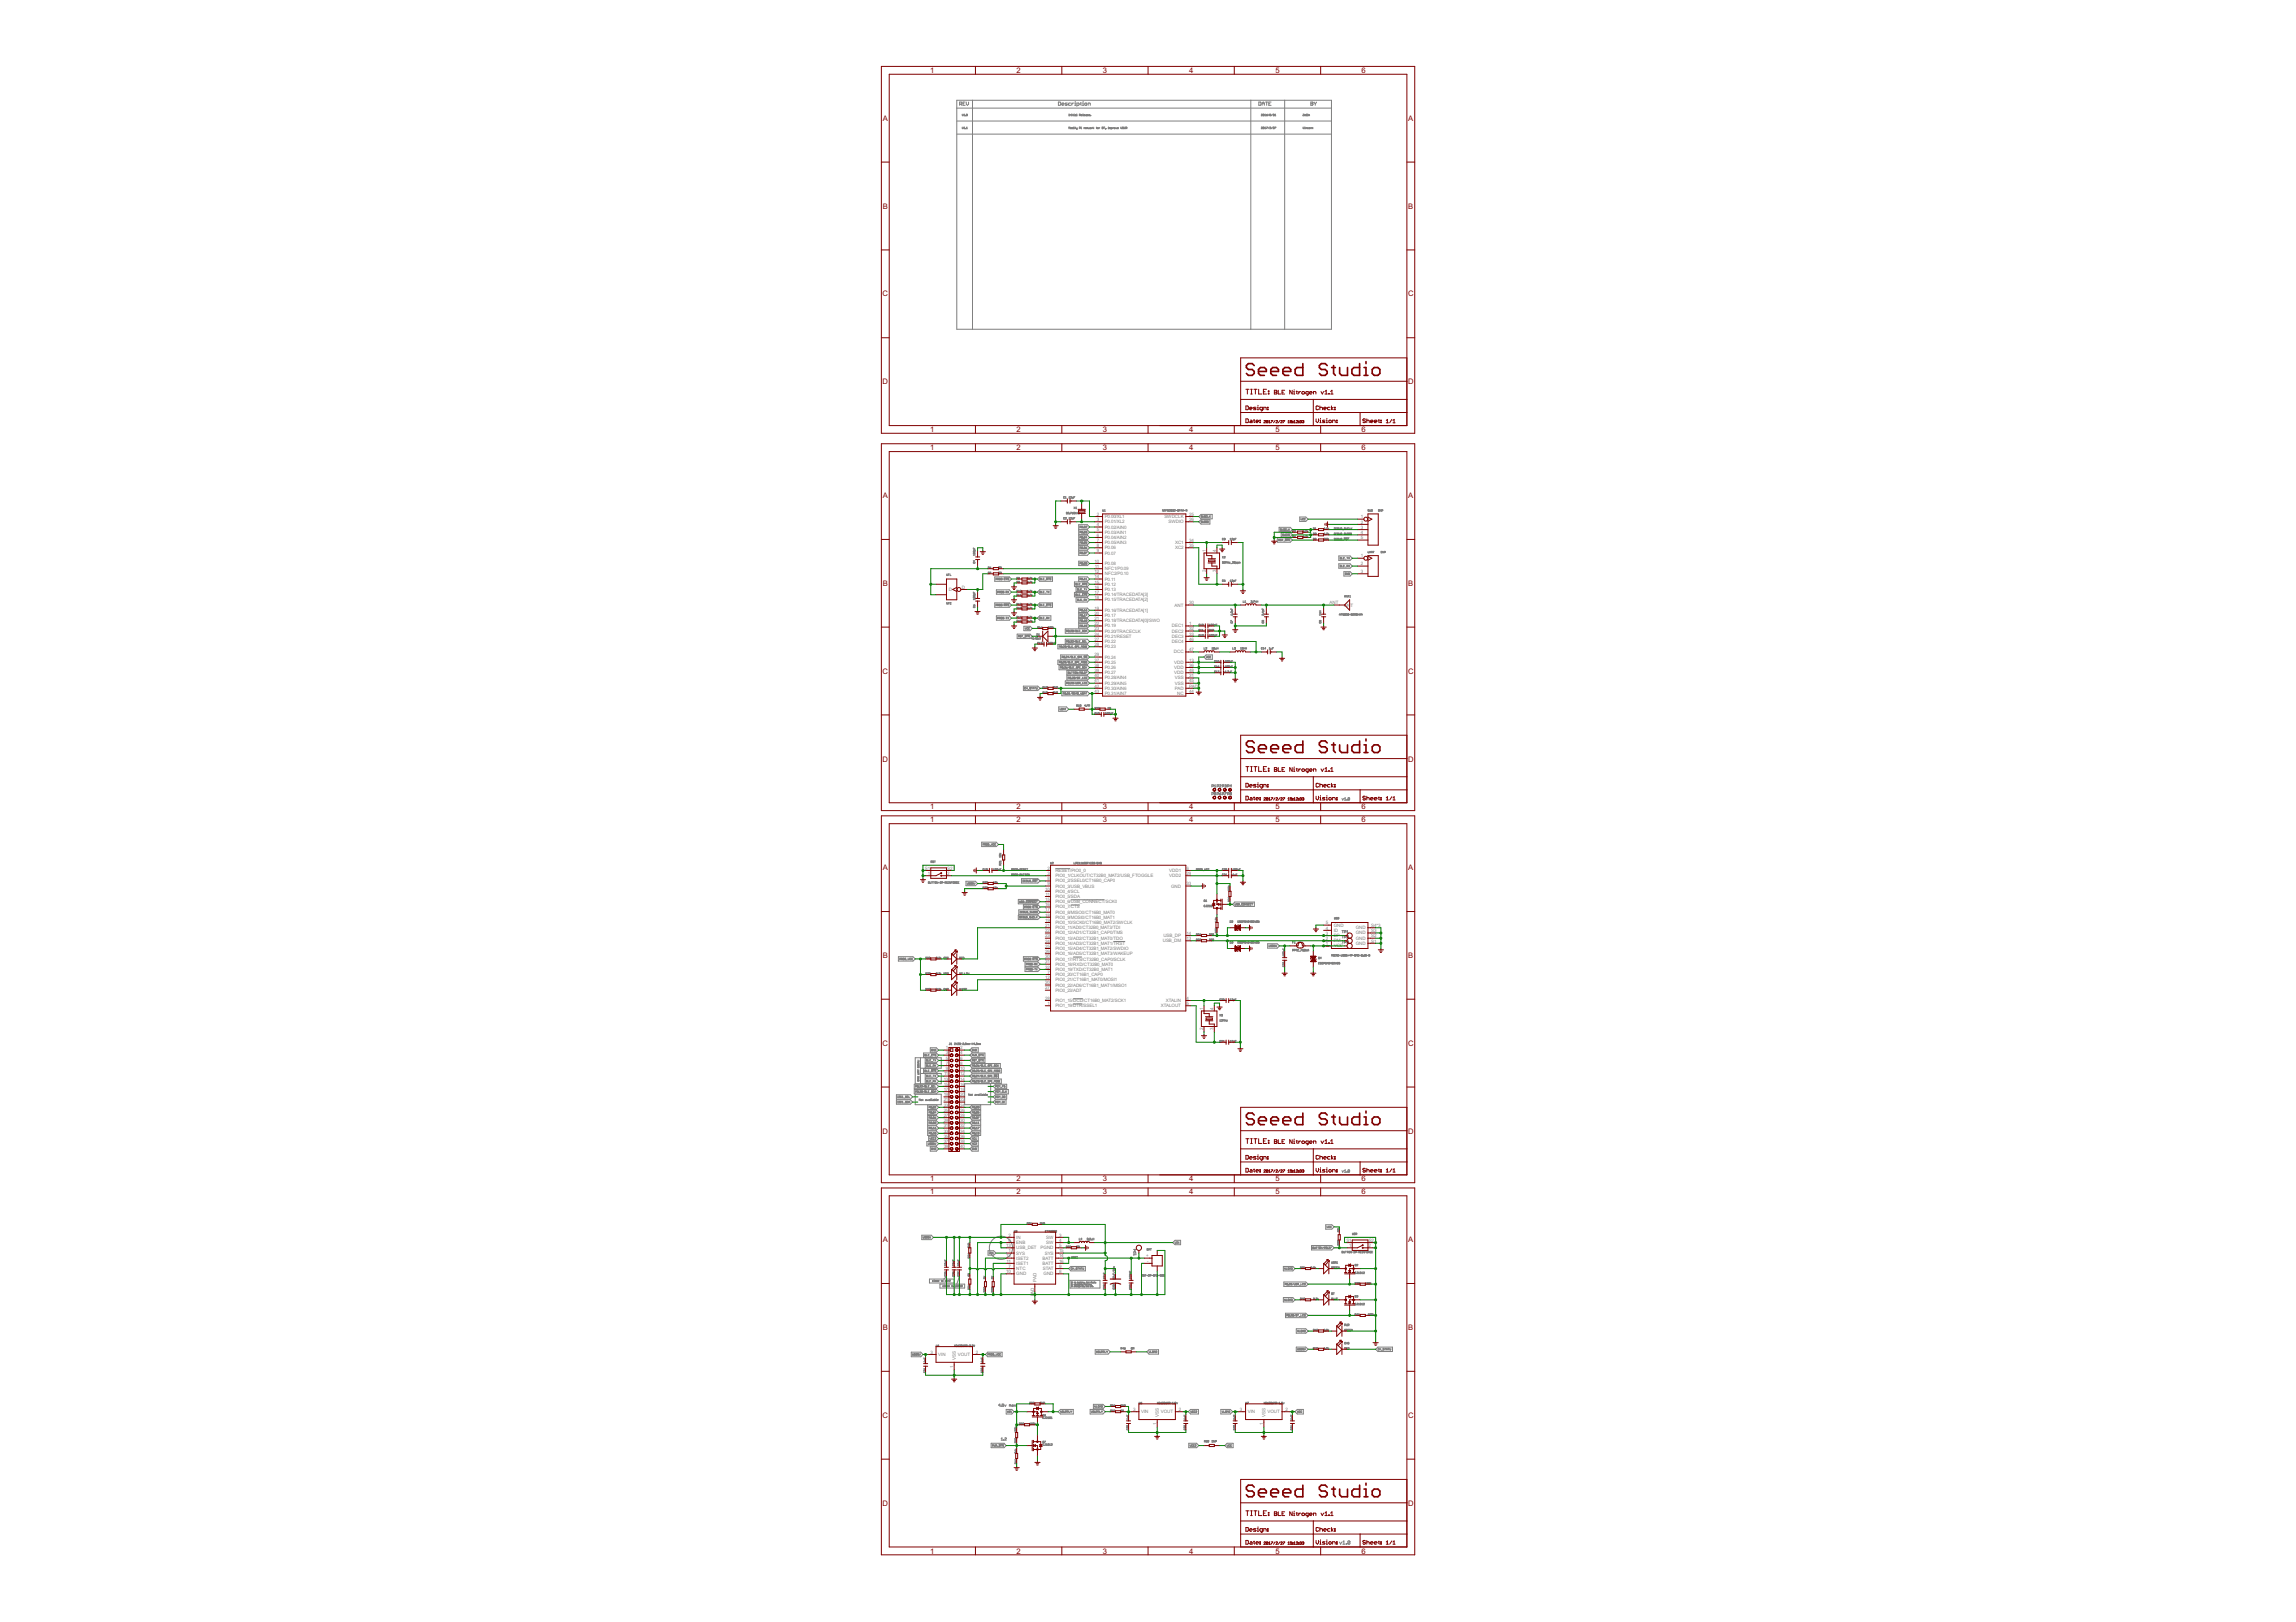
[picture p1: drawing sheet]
<svg xmlns="http://www.w3.org/2000/svg" width="297mm" height="210mm" viewBox="0 0 297 210" stroke-linecap="round" stroke-linejoin="round" font-family="sans-serif">
<defs><g id="words">
<g font-size="1.1" fill="#800000">
<text x="120.3" y="9.4">1</text>
<text x="131.5" y="9.4">2</text>
<text x="142.7" y="9.4">3</text>
<text x="153.8" y="9.4">4</text>
<text x="165" y="9.4">5</text>
<text x="176.2" y="9.4">6</text>
<text x="114.2" y="15.6">A</text>
<text x="182.2" y="15.6">A</text>
<text x="114.2" y="27">B</text>
<text x="182.2" y="27">B</text>
<text x="114.2" y="38.4">C</text>
<text x="182.2" y="38.4">C</text>
<text x="114.2" y="49.7">D</text>
<text x="182.2" y="49.7">D</text>
<text x="120.3" y="58.3">1</text>
<text x="120.3" y="55.9">1</text>
<text x="131.5" y="58.3">2</text>
<text x="131.5" y="55.9">2</text>
<text x="142.7" y="58.3">3</text>
<text x="142.7" y="55.9">3</text>
<text x="153.8" y="58.3">4</text>
<text x="153.8" y="55.9">4</text>
<text x="165" y="58.3">5</text>
<text x="165" y="55.9">5</text>
<text x="176.2" y="58.3">6</text>
<text x="176.2" y="55.9">6</text>
<text x="114.2" y="64.5">A</text>
<text x="182.2" y="64.5">A</text>
<text x="114.2" y="75.8">B</text>
<text x="182.2" y="75.8">B</text>
<text x="114.2" y="87.2">C</text>
<text x="182.2" y="87.2">C</text>
<text x="114.2" y="98.5">D</text>
<text x="182.2" y="98.5">D</text>
<text x="120.3" y="104.7">1</text>
<text x="120.3" y="106.4">1</text>
<text x="131.5" y="104.7">2</text>
<text x="131.5" y="106.4">2</text>
<text x="142.7" y="104.7">3</text>
<text x="142.7" y="106.4">3</text>
<text x="153.8" y="104.7">4</text>
<text x="153.8" y="106.4">4</text>
<text x="165" y="104.7">5</text>
<text x="165" y="106.4">5</text>
<text x="176.2" y="104.7">6</text>
<text x="176.2" y="106.4">6</text>
<text x="114.2" y="112.6">A</text>
<text x="182.2" y="112.6">A</text>
<text x="114.2" y="124">B</text>
<text x="182.2" y="124">B</text>
<text x="114.2" y="135.3">C</text>
<text x="182.2" y="135.3">C</text>
<text x="114.2" y="146.7">D</text>
<text x="182.2" y="146.7">D</text>
<text x="120.3" y="154.6">1</text>
<text x="120.3" y="152.9">1</text>
<text x="131.5" y="154.6">2</text>
<text x="131.5" y="152.9">2</text>
<text x="142.7" y="154.6">3</text>
<text x="142.7" y="152.9">3</text>
<text x="153.8" y="154.6">4</text>
<text x="153.8" y="152.9">4</text>
<text x="165" y="154.6">5</text>
<text x="165" y="152.9">5</text>
<text x="176.2" y="154.6">6</text>
<text x="176.2" y="152.9">6</text>
<text x="114.2" y="160.8">A</text>
<text x="182.2" y="160.8">A</text>
<text x="114.2" y="172.1">B</text>
<text x="182.2" y="172.1">B</text>
<text x="114.2" y="183.5">C</text>
<text x="182.2" y="183.5">C</text>
<text x="114.2" y="194.9">D</text>
<text x="182.2" y="194.9">D</text>
<text x="120.3" y="201">1</text>
<text x="131.5" y="201">2</text>
<text x="142.7" y="201">3</text>
<text x="153.8" y="201">4</text>
<text x="165" y="201">5</text>
<text x="176.2" y="201">6</text>
</g>
<g font-size=".7" fill="#808080">
<text x="141.9" y="66.8">2</text>
<text x="141.9" y="67.4">3</text>
<text x="141.9" y="68.1">4</text>
<text x="141.9" y="68.8">5</text>
<text x="141.9" y="69.5">6</text>
<text x="141.9" y="70.1">7</text>
<text x="141.9" y="70.8">8</text>
<text x="141.9" y="71.5">9</text>
<text x="142.9" y="67.1">P0.00/XL1</text>
<text x="142.9" y="67.7">P0.01/XL2</text>
<text x="142.9" y="68.4">P0.02/AIN0</text>
<text x="142.9" y="69.1">P0.03/AIN1</text>
<text x="142.9" y="69.7">P0.04/AIN2</text>
<text x="142.9" y="70.4">P0.05/AIN3</text>
<text x="142.9" y="71.1">P0.06</text>
<text x="142.9" y="71.8">P0.07</text>
<text x="150.6" y="67.1">SWDCLK</text>
<text x="151.2" y="67.7">SWDIO</text>
<text x="152" y="70.4">XC1</text>
<text x="152" y="71.1">XC2</text>
<text x="153.8" y="66.8">25</text>
<text x="153.8" y="67.4">26</text>
<text x="153.8" y="70.1">34</text>
<text x="153.8" y="70.8">35</text>
<text x="156" y="71.5" transform="rotate(-90 156 71.5)">1</text>
<text x="157.4" y="71.5" transform="rotate(-90 157.4 71.5)">4</text>
<text x="176.1" y="67.1">1</text>
<text x="176.1" y="67.8">2</text>
<text x="176.1" y="68.4">3</text>
<text x="176.1" y="69.1">4</text>
<text x="176.1" y="69.8">5</text>
<text x="122.8" y="76.5">D</text>
<text x="124.4" y="76.2">D</text>
<text x="141.6" y="72.8">10</text>
<text x="141.6" y="74.2">12</text>
<text x="141.6" y="74.8">14</text>
<text x="141.6" y="75.5">15</text>
<text x="141.6" y="76.2">16</text>
<text x="141.6" y="76.9">17</text>
<text x="141.6" y="77.5">18</text>
<text x="141.7" y="73.5">11</text>
<text x="142.9" y="73.1">P0.08</text>
<text x="142.9" y="73.8">NFC1/P0.09</text>
<text x="142.9" y="74.5">NFC2/P0.10</text>
<text x="142.9" y="75.1">P0.11</text>
<text x="142.9" y="75.8">P0.12</text>
<text x="142.9" y="76.5">P0.13</text>
<text x="142.9" y="77.2">P0.14/TRACEDATA[3]</text>
<text x="142.9" y="77.8">P0.15/TRACEDATA[2]</text>
<text x="156" y="74" transform="rotate(-90 156 74)">2</text>
<text x="157.4" y="74" transform="rotate(-90 157.4 74)">3</text>
<text x="176.1" y="72.1">1</text>
<text x="176.1" y="73.2">2</text>
<text x="176.1" y="74.2">3</text>
<text x="141.6" y="78.9">19</text>
<text x="141.6" y="79.6">20</text>
<text x="141.6" y="80.2">21</text>
<text x="141.6" y="80.9">22</text>
<text x="141.6" y="81.6">23</text>
<text x="141.6" y="82.2">24</text>
<text x="141.6" y="82.9">27</text>
<text x="141.6" y="83.6">28</text>
<text x="142.9" y="79.2">P0.16/TRACEDATA[1]</text>
<text x="142.9" y="79.8">P0.17</text>
<text x="142.9" y="80.5">P0.18/TRACEDATA[0]/SWO</text>
<text x="142.9" y="81.2">P0.19</text>
<text x="142.9" y="81.9">P0.20/TRACECLK</text>
<text x="142.9" y="82.5">P0.21/RESET</text>
<text x="142.9" y="83.2">P0.22</text>
<text x="142.9" y="83.9">P0.23</text>
<text x="151.6" y="81.2">DEC1</text>
<text x="151.6" y="81.9">DEC2</text>
<text x="151.6" y="82.5">DEC3</text>
<text x="151.6" y="83.2">DEC4</text>
<text x="152" y="78.5">ANT</text>
<text x="153.8" y="80.9">1</text>
<text x="153.8" y="78.2">30</text>
<text x="153.8" y="81.6">32</text>
<text x="153.8" y="82.2">33</text>
<text x="153.8" y="82.9">46</text>
<text x="172" y="78.2">ANT</text>
<text x="173.9" y="78.5">ANT</text>
<text x="141.6" y="84.9">29</text>
<text x="141.6" y="85.6">37</text>
<text x="141.6" y="86.3">38</text>
<text x="141.6" y="87">39</text>
<text x="141.6" y="87.6">40</text>
<text x="141.6" y="88.3">41</text>
<text x="141.6" y="89">42</text>
<text x="141.6" y="89.7">43</text>
<text x="142.9" y="85.2">P0.24</text>
<text x="142.9" y="85.9">P0.25</text>
<text x="142.9" y="86.6">P0.26</text>
<text x="142.9" y="87.3">P0.27</text>
<text x="142.9" y="87.9">P0.28/AIN4</text>
<text x="142.9" y="88.6">P0.29/AIN5</text>
<text x="142.9" y="89.3">P0.30/AIN6</text>
<text x="142.9" y="90">P0.31/AIN7</text>
<text x="151.9" y="84.6">DCC</text>
<text x="151.9" y="85.9">VDD</text>
<text x="151.9" y="86.6">VDD</text>
<text x="151.9" y="87.3">VDD</text>
<text x="152" y="87.9">VSS</text>
<text x="152" y="88.6">VSS</text>
<text x="152" y="89.3">PAD</text>
<text x="152.3" y="90">NC</text>
<text x="153.8" y="85.6">13</text>
<text x="153.8" y="87.6">31</text>
<text x="153.8" y="86.3">36</text>
<text x="153.8" y="89.7">44</text>
<text x="153.8" y="88.3">45</text>
<text x="153.8" y="84.3">47</text>
<text x="153.8" y="87">48</text>
<text x="153.8" y="89">PAD</text>
<text x="119.7" y="112.6">S1</text>
<text x="120" y="113.2">1</text>
<text x="122.5" y="113.2">2</text>
<text x="122.5" y="112.6">S2</text>
<text x="135.5" y="112.6">2</text>
<text x="135.5" y="113.2">3</text>
<text x="135.5" y="113.9">8</text>
<text x="136.5" y="112.9">RESET/PIO0_0</text>
<text x="136.5" y="113.5">PIO0_1/CLKOUT/CT32B0_MAT2/USB_FTOGGLE</text>
<text x="151.3" y="112.8">VDD1</text>
<text x="151.3" y="113.5">VDD2</text>
<text x="153.5" y="112.6">6</text>
<text x="153.5" y="113.2">29</text>
<text x="135.2" y="115.2">10</text>
<text x="135.2" y="116.6">15</text>
<text x="135.2" y="117.3">16</text>
<text x="135.2" y="117.9">17</text>
<text x="135.2" y="118.6">18</text>
<text x="135.2" y="119.3">19</text>
<text x="135.2" y="120">21</text>
<text x="135.3" y="115.9">11</text>
<text x="135.5" y="114.6">9</text>
<text x="136.5" y="114.2">PIO0_2/SSEL0/CT16B0_CAP0</text>
<text x="136.5" y="114.9">PIO0_3/USB_VBUS</text>
<text x="136.5" y="115.5">PIO0_4/SCL</text>
<text x="136.5" y="116.2">PIO0_5/SDA</text>
<text x="136.5" y="116.9">PIO0_6/USB_CONNECT/SCK0</text>
<text x="136.5" y="117.6">PIO0_7/CTS</text>
<text x="136.5" y="118.2">PIO0_8/MISO0/CT16B0_MAT0</text>
<text x="136.5" y="118.9">PIO0_9/MOSI0/CT16B0_MAT1</text>
<text x="136.5" y="119.6">PIO0_10/SCK0/CT16B0_MAT2/SWCLK</text>
<text x="151.5" y="114.9">GND</text>
<text x="153.5" y="114.6">33</text>
<text x="171.5" y="119.6">5</text>
<text x="172.5" y="119.9">GND</text>
<text x="177.4" y="120">S4*3</text>
<text x="135.2" y="120.6">22</text>
<text x="135.2" y="121.3">23</text>
<text x="135.2" y="122">24</text>
<text x="135.2" y="122.7">25</text>
<text x="135.2" y="123.3">26</text>
<text x="135.2" y="124">30</text>
<text x="135.2" y="124.7">31</text>
<text x="135.2" y="125.4">32</text>
<text x="136.5" y="120.3">PIO0_11/AD0/CT32B0_MAT3/TDI</text>
<text x="136.5" y="120.9">PIO0_12/AD1/CT32B1_CAP0/TMS</text>
<text x="136.5" y="121.6">PIO0_13/AD2/CT32B1_MAT0/TDO</text>
<text x="136.5" y="122.3">PIO0_14/AD3/CT32B1_MAT1/TRST</text>
<text x="136.5" y="123">PIO0_15/AD4/CT32B1_MAT2/SWDIO</text>
<text x="136.5" y="123.6">PIO0_16/AD5/CT32B1_MAT3/WAKEUP</text>
<text x="136.5" y="124.3">PIO0_17/RTS/CT32B0_CAP0/SCLK</text>
<text x="136.5" y="125">PIO0_18/RXD/CT32B0_MAT0</text>
<text x="136.5" y="125.6">PIO0_19/TXD/CT32B0_MAT1</text>
<text x="150.4" y="121.9">USB_DM</text>
<text x="150.5" y="121.3">USB_DP</text>
<text x="153.5" y="121.6">13</text>
<text x="153.5" y="121">14</text>
<text x="171.5" y="122.3">1</text>
<text x="171.5" y="121.6">2</text>
<text x="171.5" y="121">3</text>
<text x="171.5" y="120.3">4</text>
<text x="172.5" y="122.6">VCC</text>
<text x="172.5" y="121.9">DM</text>
<text x="172.5" y="121.3">DP</text>
<text x="172.5" y="120.6">ID</text>
<text x="175.4" y="122.3">GND</text>
<text x="175.4" y="121.6">GND</text>
<text x="175.4" y="120.9">GND</text>
<text x="175.4" y="120.3">GND</text>
<text x="177.4" y="122">S1</text>
<text x="177.4" y="121.3">S2</text>
<text x="177.4" y="120.6">S3</text>
<text x="135.2" y="126.7">12</text>
<text x="135.2" y="127.4">20</text>
<text x="135.2" y="128">27</text>
<text x="135.2" y="129.4">28</text>
<text x="135.5" y="130.1">1</text>
<text x="135.5" y="126">7</text>
<text x="136.5" y="130.4">PIO1_19/DTR/SSEL1</text>
<text x="136.5" y="126.3">PIO0_20/CT16B1_CAP0</text>
<text x="136.5" y="127">PIO0_21/CT16B1_MAT0/MOSI1</text>
<text x="136.5" y="127.7">PIO0_22/AD6/CT16B1_MAT1/MISO1</text>
<text x="136.5" y="128.3">PIO0_23/AD7</text>
<text x="136.5" y="129.7">PIO1_15/DCD/CT16B0_MAT2/SCK1</text>
<text x="150.2" y="130.4">XTALOUT</text>
<text x="150.8" y="129.7">XTALIN</text>
<text x="153.5" y="129.4">4</text>
<text x="153.5" y="130.1">5</text>
<text x="155.7" y="130.7" transform="rotate(-90 155.7 130.7)">1</text>
<text x="157" y="130.7" transform="rotate(-90 157 130.7)">4</text>
<text x="122.4" y="135.8">1</text>
<text x="122.4" y="136.5">3</text>
<text x="122.4" y="137.1">5</text>
<text x="122.4" y="137.8">7</text>
<text x="124.2" y="135.8">2</text>
<text x="124.2" y="136.5">4</text>
<text x="124.2" y="137.1">6</text>
<text x="124.2" y="137.8">8</text>
<text x="155.7" y="133.2" transform="rotate(-90 155.7 133.2)">2</text>
<text x="157" y="133.2" transform="rotate(-90 157 133.2)">3</text>
<text x="122.1" y="139.8">13</text>
<text x="122.1" y="140.5">15</text>
<text x="122.1" y="141.2">17</text>
<text x="122.1" y="141.9">19</text>
<text x="122.1" y="142.5">21</text>
<text x="122.1" y="143.2">23</text>
<text x="122.1" y="143.9">25</text>
<text x="122.1" y="139.2">11</text>
<text x="122.4" y="138.5">9</text>
<text x="124.2" y="138.5">10</text>
<text x="124.2" y="139.2">12</text>
<text x="124.2" y="139.8">14</text>
<text x="124.2" y="140.5">16</text>
<text x="124.2" y="141.2">18</text>
<text x="124.2" y="141.9">20</text>
<text x="124.2" y="142.5">22</text>
<text x="124.2" y="143.2">24</text>
<text x="124.2" y="143.9">26</text>
<text x="122.1" y="144.5">27</text>
<text x="122.1" y="145.2">29</text>
<text x="122.1" y="145.9">31</text>
<text x="122.1" y="146.6">33</text>
<text x="122.1" y="147.2">35</text>
<text x="122.1" y="147.9">37</text>
<text x="122.1" y="148.6">39</text>
<text x="124.2" y="144.5">28</text>
<text x="124.2" y="145.2">30</text>
<text x="124.2" y="145.9">32</text>
<text x="124.2" y="146.6">34</text>
<text x="124.2" y="147.2">36</text>
<text x="124.2" y="147.9">38</text>
<text x="124.2" y="148.6">40</text>
<text x="130.2" y="161.4">13</text>
<text x="130.5" y="160.7">6</text>
<text x="130.5" y="160">2</text>
<text x="131.5" y="161">ENB</text>
<text x="131.5" y="160.3">IN</text>
<text x="131.5" y="161.7">USB_DET</text>
<text x="134.6" y="161.7">PGND</text>
<text x="135.4" y="160.3">SW</text>
<text x="135.4" y="161">SW</text>
<text x="137" y="161.4">5</text>
<text x="137" y="160">3</text>
<text x="137" y="160.7">4</text>
<text x="174.2" y="160.7">S1</text>
<text x="174.6" y="161.4">1</text>
<text x="177.1" y="161.4">2</text>
<text x="177.1" y="160.7">S2</text>
<text x="130.2" y="164.7">10</text>
<text x="130.2" y="162.7">12</text>
<text x="130.2" y="163.4">11</text>
<text x="130.5" y="164.1">7</text>
<text x="130.5" y="162.1">1</text>
<text x="131.5" y="165">GND</text>
<text x="131.5" y="163.7">ISET1</text>
<text x="131.5" y="163">ISET2</text>
<text x="131.5" y="164.4">NTC</text>
<text x="131.5" y="162.4">SYS</text>
<text x="133.8" y="167.8" transform="rotate(-90 133.8 167.8)">P</text>
<text x="133.8" y="167.4" transform="rotate(-90 133.8 167.4)">AD</text>
<text x="134.1" y="165.9" transform="rotate(-90 134.1 165.9)">PAD</text>
<text x="134.9" y="163">BATT</text>
<text x="134.9" y="163.7">BATT</text>
<text x="134.9" y="164.4">STAT</text>
<text x="135" y="165">GND</text>
<text x="135.2" y="162.3">SYS</text>
<text x="137" y="162.7">14</text>
<text x="137" y="163.4">16</text>
<text x="137" y="164.7">8</text>
<text x="137" y="164.1">9</text>
<text x="137" y="162.1">15</text>
<text x="148.3" y="162.7">+</text>
<text x="148.4" y="163.4">-</text>
<text x="120.4" y="175.2">3</text>
<text x="121.4" y="175.5">VIN</text>
<text x="123.4" y="177" transform="rotate(-90 123.4 177)">1</text>
<text x="123.7" y="176" transform="rotate(-90 123.7 176)">VSS</text>
<text x="123.9" y="175.5">VOUT</text>
<text x="126.2" y="175.2">2</text>
<text x="146.6" y="182.6">3</text>
<text x="147.6" y="182.9">VIN</text>
<text x="149.6" y="184.4" transform="rotate(-90 149.6 184.4)">1</text>
<text x="149.9" y="183.4" transform="rotate(-90 149.9 183.4)">VSS</text>
<text x="150.2" y="182.9">VOUT</text>
<text x="152.5" y="182.6">2</text>
<text x="160.4" y="182.6">3</text>
<text x="161.4" y="182.9">VIN</text>
<text x="163.4" y="184.4" transform="rotate(-90 163.4 184.4)">1</text>
<text x="163.7" y="183.4" transform="rotate(-90 163.7 183.4)">VSS</text>
<text x="164" y="182.9">VOUT</text>
<text x="166.3" y="182.6">2</text>
</g>
</g></defs>
<g fill="none" stroke="#7f7f7f" stroke-width=".13">
<path d="M123.8 13h48.5v29.6h-48.5zM123.8 15.7h48.5M123.8 17.4h48.5M123.8 14h48.5M124.1 13.5h.3v-.2l-.3-.1v.4M124.3 13.5l.1 .1M124.5 14.8v.2l.1-.2M124.5 16.4v.3l.1-.3M124.6 13.4h.1M124.7 14.8h.1v.2M124.7 16.5l.1-.1v.3M124.7 15h.1"/>
<path d="M124.7 16.7h.1M124.9 13.2h-.3v.4h.3M124.9 15h.1M124.9 16.6h.1M125 13.2v.3l.2 .1 .1-.1v-.3M125 16.7h.2M125 16.5l.1-.1v.3M125.2 14.8l-.1 .2-.1-.1M125.2 14.8h-.1l-.1 .1M125.2 14.8l-.2 .1M125.8 13v29.6M136.9 13.2l.3 .1-.1 .3h-.2z"/>
<path d="M137.4 13.5h.2v-.2l-.2 .1v.2h.2M138.1 13.3h-.2l-.1 .1 .3 .1-.3 .1M138.3 15h.1M138.3 14.8h.1M138.3 16.7v-.3v.1l.1-.1v.3M138.3 14.8v.2M138.4 15v-.2l.2 .1v.1M138.5 16.6l.1-.1v.1l-.1 .1zM138.5 13.3l-.3 .1 .1 .2h.2M138.6 14.8h.1M138.7 14.8v.2M138.7 13.3v.3"/>
<path d="M138.7 14.7v.1M138.8 14.8h.1M138.8 14.8l.1 .2M138.9 16.4v.3l-.2-.1 .2-.1M138.9 13.3l-.2 .2M138.9 14.8l.1 .2M138.9 16.5l.1 .2M138.9 15h.1M138.9 16.7h.1M139 14.7v.1M139 16.4h.1M139 13.3l.1 .3"/>
<path d="M139 13.6h.2M139.1 16.6h.1M139.1 14.8l.1 .1v.1h-.1v-.1h.1M139.1 13.1v.1M139.1 16.4v.3M139.2 16.5v.1l.2 .1M139.3 14.8v.2M139.3 15h.1M139.3 13.6l.3-.1-.1-.2h-.2v.5M139.4 16.5l-.1 .2M139.6 14.9l.2-.1h-.2v.2M139.6 16.6h.2l-.1-.2h-.1v.3"/>
<path d="M139.7 14.9l.1 .1M139.8 13.3h.1M139.8 13.3l.1 .3M139.9 14.9h.1v-.1l-.1 .1 .1 .1M139.9 16.5h.1M139.9 16.4h.1M139.9 16.5v.2M140 13.3h.1v.3M140 13.6h.2M140.1 14.8v.2M140.1 15h.1M140.1 13.1v.1"/>
<path d="M140.2 14.9h.2l-.1-.1-.1 .1 .1 .1M140.2 16.7v-.2h.1l.1 .2M140.4 13.3l.2 .1-.1 .2-.2-.1zM140.4 16.6h.2h-.2l.1 .1M140.5 14.8l.1 .1v.1h-.1v-.1h.1M140.7 16.5h.1M140.7 16.5v.2M140.8 13.6v-.3h.2l.1 .3M140.8 16.5v.2l.1-.1v-.1M140.8 14.8h-.1l.1 .1-.1 .1M140.9 14.9h.1v-.1l-.1 .1 .1 .1M141 16.6h.2h-.2z"/>
<path d="M141.1 14.9v.1M141.1 15h.1M141.1 14.9h.1M141.2 16.5v.2M141.4 16.5l-.2 .1M141.4 16.4v.3M141.5 16.5l-.1 .1 .1 .1M141.8 16.6h.1M141.9 16.4v.3M142 16.6l.1-.1v.1l-.1 .1zM142.2 16.5v.2M142.3 16.5l-.1 .1"/>
<path d="M142.6 16.4h.1v.3h-.1zM142.6 16.6h.1M142.8 16.4h.1M142.9 16.4v.3M143.1 16.7h.1M143.1 16.7h-.1M143.4 16.7h.1M143.4 16.5v.2M143.4 16.4h.1M143.6 16.6l-.1-.1v.2M143.6 16.6v.1M143.6 16.6l.1 .1"/>
<path d="M143.7 16.7l.2-.1-.2-.1v.2M144 16.5v.2M144.1 16.5l-.1 .1M144.1 16.6h.2h-.2zM144.4 16.5v.2l.1-.2M144.6 16.6h.1v-.1l-.1 .1 .1 .1M145 16.4l.1 .3v-.3M145.4 16.5l-.2-.1 .2 .2h-.2M145.4 16.4v.3h.2v-.3M145.6 16.6h.2v-.2h-.2v.3M145.7 16.6l.1 .1M161.8 13v29.6"/>
<path d="M162.9 13.2l.2 .1v.3h-.2zM163.2 14.8h.1l-.1 .2h.1M163.2 16.5h.1l-.1 .2h.1M163.3 13.4h.3M163.3 13.6v-.3l.1-.1 .2 .1v.3M163.5 14.8v.2l-.1-.1M163.5 14.8h-.1v.1M163.5 16.5l-.1-.1v.2M163.5 16.5v.1h-.1M163.5 14.8l-.1 .1M163.5 16.5l-.1 .1M163.6 15h.1"/>
<path d="M163.6 14.8h.1v.2M163.6 16.5l.1-.1v.3M163.6 16.7h.1M163.7 13.2h.3M163.8 14.9h.2l-.1 .1zM163.8 16.4h.2l-.2 .3M163.9 13.2v.4M164 14.8l-.2 .1M164.1 13.4h.2M164.2 14.8l-.2 .2M164.2 16.4l-.2 .3M164.3 16.5h.1l-.1 .2h.1"/>
<path d="M164.3 14.9v.1l.1-.1M164.3 14.9v-.1h.1v.1M164.3 14.9h.1M164.4 13.2h-.3v.4h.3M164.6 14.8l-.1 .2M164.6 16.4l-.1 .3M164.7 14.8h.1v.1M164.7 16.5h.1l-.1 .2h.1M164.8 14.9h.1M164.8 14.9v.1l-.1-.1M164.9 15h.2M164.9 14.8h.1v.2"/>
<path d="M164.9 16.4h.2l-.2 .3M166.2 13v29.6M168.6 14.8h.1l-.1 .1 .1 .1M168.6 16.4v.3l.1-.3M168.8 14.9h.1v-.1l-.1 .1 .1 .1M168.8 16.5v.2M168.8 16.4h.1M168.9 16.7v-.2h.1l.1 .2M169 15h.1M169 14.8v.2M169.1 15h.1M169.1 14.8l.1 .2"/>
<path d="M169.2 14.7v.1M169.3 15v-.2h.1v.2M169.3 16.5l-.2 .1 .2 .1M169.4 16.6h.1h-.1l.1 .1M169.6 16.7v-.2h.1v.2M169.6 13.2l.3 .1-.1 .3h-.2zM169.6 13.4h.2M169.8 16.5h.1M169.8 16.5l.1 .2M170 13.2l.2 .2M170.2 13.4v.2M170.3 13.2l-.1 .2"/>
<path d="M173.6 103.3l.1 .2 .1-.2M173.9 103.3l.1-.1v.3M173.9 103.5h.2M174.2 103.5h.1zM174.6 103.3l-.1 .2h-.1M174.6 103.3l-.2-.1v.3M174.6 103.3l-.2 .2M118.7 137.2h.1M118.7 137.8v.1l.2-.1h-.1M118.7 137.9v.1M118.7 138.4v.1M118.7 139.3v.1h.2v-.1"/>
<path d="M118.7 139.8l.1 .1 .1-.1v.1M118.7 138.9l.2 .1h-.2M118.7 138.5h.2M118.7 138.2h.1M118.7 138h.2M118.7 137.6h.2l-.2 .1h.2M118.7 139.8h.1M118.7 138.1v.1M118.7 137.8h.1M118.8 139.6v.1M118.8 139.7h.1M118.8 139.6h.1"/>
<path d="M118.8 138.8v.1M118.8 138.9h.1M118.8 138.8h.1M118.8 137.5h.1M118.8 137.4v.1M118.8 137.4h.1M118.8 138.2l.1-.1v.1M118.8 139.3v.1M118.8 138.2h.1M118.8 138.7l-.1-.1v.1h.2M118.9 137.2h.1M118.9 137.2v.2h-.2"/>
<path d="M118.9 137.9v.1M118.9 139.4h-.2v.2h.2M118.9 138.6h-.1M119.1 138.2h2.7v-1.3h-3.4v3.4h3.4v-1.4h-2.7M119.1 136.9v3.4M118.4 141.6h3.4v1.4h-3.4zM119.1 142.2v.2l-.2-.2v.2M119.1 142.3h.2v.1h-.2zM119.4 142.3h.1M119.4 142.3v.1M119.7 142.3h.1M119.8 142.3h.1"/>
<path d="M119.8 142.3v.1h-.1h.1M119.9 142.3l.1 .1 .1-.1M120.2 142.3h.1v.1h-.2h.2M120.4 142.3h.1M120.4 142.3v.1M120.4 142.2h.1M120.5 142.4h.1M120.5 142.2v.2M120.7 142.3h.1v.1h-.2h.2M120.9 142.2v.2h.1v-.1h-.1M121.1 142.4h.1M121.1 142.2v.2"/>
<path d="M121.2 142.3l.1 .1M121.3 142.3l.1 .1h-.2M121.3 142.3h-.1M124.8 140.3h3.4v2.7h-3.4zM125.5 141.6v.2l-.2-.2v.2M125.6 141.6v.2l-.1-.1zM125.8 141.6h.1M125.8 141.6v.2M126.2 141.6l.1 .2-.2-.1h.2M126.3 141.6l.1 .2 .1-.2M126.6 141.6l.1 .2-.2-.1h.2M126.8 141.8h.1"/>
<path d="M126.8 141.6v.2M126.8 141.5v.1M126.9 141.8h.1M126.9 141.6v.2M127.1 141.6l.1 .2-.2-.1h.2M127.3 141.6v.2l.1-.1v-.1h-.1M127.5 141.6h.1M127.5 141.6l.1 .2M127.6 141.7h.2l-.1-.1-.1 .1 .1 .1M173.6 151.5l.1 .2 .1-.2M173.9 151.5l.1-.1v.3M173.9 151.7h.2"/>
<path d="M174.2 151.6l.1 .1zM174.6 151.4h-.2v.2M174.6 151.4l-.1 .3-.1-.1M174.6 151.4l-.2 .2M120.2 165.5h3.2v.5h-3.2zM120.8 165.7h-.2v.1h.2M120.8 165.8h.1M120.8 165.7l.1 .1M121 165.7l.1 .1h-.1zM121.3 165.7h-.1l.1 .1h-.1M121.3 165.8h.2v-.1h-.2l.2 .1M121.6 166.2h3.2v.5h-3.2z"/>
<path d="M121.8 165.7h.1M121.8 165.7v.1M121.9 165.7h.1v.1h-.1zM122 166.4v.1h.1M122 165.7h.1M122 166.4h.1M122.2 166.3v.2M122.3 165.8h.1v-.1h-.1v.2M122.3 166.4h.1v.1zM122.4 166.4h.1M122.4 165.2l-.3 .3M122.5 165.7v.1"/>
<path d="M122.5 165.8h.1M122.5 165.6v.1M122.6 165.8v-.1h.1v.1M122.6 166.4h-.1l.1 .1h-.1M122.7 166.5h.1M122.7 166.4v.1M122.7 166.4l.1 .1h-.1M122.7 166.4h.1M122.8 165.7h.1l-.1 .1h.1M123.1 166.4h.1M123.1 166.3l.1 .2M123.3 166.4h.1l-.1 .1z"/>
<path d="M123.6 166.5l.2-.1h-.2v.2M123.8 166.4v.1M123.9 166.3h.1M124.1 166.4h-.1v.1M124.1 166.4h.1M124.1 166.4v.1M124.1 165.2l-.3 1M124.2 166.5h.1M124.2 166.4v-.1v.2M124.5 166.3v.2h-.1M124.5 166.3h-.1v.2M124.5 166.3l-.1 .2"/>
<path d="M138.4 165.7h3.9v1h-3.9zM138.6 166.4v.1M138.6 166.5h.1M138.6 166.2v.1M138.6 165.9v.1M138.6 166h.1M138.6 166.3h.1M138.6 165.9h.1M138.6 166.1h.1M138.6 166.3v.1M138.7 166.5h.1M138.7 166h.1"/>
<path d="M138.7 166.2h.1M138.7 165.9v.1M138.7 166.1v.2M138.7 166.4v.1M139 166v-.1v.1M139 166.4v.1M139 166.2v.1M139.1 166.5l.1-.1v.1M139.1 166.2l.1 .1M139.1 166.1v.2M139.1 166.4v.1M139.1 165.9l.1 .1z"/>
<path d="M139.3 166.2v.1zM139.3 166.5h.1M139.3 166.4v.1M139.3 166.2h.1M139.4 165.9l.1 .1-.1-.1M139.4 166.2v.1M139.4 166.4v.1M139.5 166.4l-.1 .1M139.5 166.2h-.1M139.6 166h.1M139.6 165.9v.1M139.6 166.5h-.1l.1-.1v.2"/>
<path d="M139.6 166.3l-.1-.1h.1v.1M139.7 166.5h.1M139.7 166.2h.1M139.7 165.9h.1M139.7 166.2v.1M139.7 166.1h.1M139.7 165.9v.1M139.8 166.3v-.1l.1 .1M139.8 166.5h.1M139.8 165.9h.1M139.8 165.9v.1M139.9 166l.1-.1-.1 .1h.1"/>
<path d="M140 166.5v-.1l.1 .1M140 166.3h.1M140 166.5h.1M140 166.3l-.1-.1h.1v.1M140 165.9v.1M140.1 166.5h-.1M140.1 166.3h.1M140.1 165.9l-.1 .1M140.1 166.4v.1M140.2 165.9v.1M140.2 166h.1M140.2 166.4v.1"/>
<path d="M140.3 166.5h.1M140.3 165.9l-.1 .2M140.3 166.5l-.1 .1M140.3 166.1v.2M140.3 166.3h.1M140.3 166h.1M140.4 166l-.1 .1M140.4 166h.1M140.4 166.2h.1M140.4 166.2l.1 .1M140.5 166.4h.1M140.5 166.4v.1"/>
<path d="M140.5 166.2h.1M140.6 165.9v.1M140.6 166.5h.1M140.7 166.1l-.1 .2 .1-.1M140.7 166v-.1v.1M140.7 166.5h.1M140.8 166.4v.1v-.1M140.9 166.2v.1zM140.9 165.9v.1h-.1l.1-.1M141 166.3v-.1l.1 .1M141 166.5h.1M141.1 166.4v.1h-.1z"/>
<path d="M141.1 166h.1M141.2 165.9l-.1 .1M141.2 166.2h.1M141.2 166.5h.1M141.2 165.9h.1M141.2 165.9v.1M141.2 166.4v.1M141.3 166.5h.1M141.3 165.9l.1 .1h-.1h.1M141.3 166.4v.1M141.4 166.5h.1M141.6 165.9l-.1 .1"/>
<path d="M141.6 166l.1-.1v.1M141.6 165.9v.1M141.8 166h.1M129.4 181.8h-.2l.1-.1v.3M129.5 181.9h.1M129.5 186.2l.1-.1v.3M129.5 186.4h.2M129.8 186.4h.1M129.9 181.7h-.3v.1h.2l.1 .1h-.3M130 181.8l.1 .2 .1-.2M130 186.1h.2l-.2 .3h.2M130.7 181.8h-.1v.2"/>
<path d="M130.7 181.8v.2M130.7 181.8h.1v.2M130.9 181.8h.2v.2h-.2v-.1h.2M131.2 181.8l.2 .2M131.4 181.8l-.2 .2M173.3 199.6l.1 .2 .2-.2M173.7 199.6l.2-.2v.4M173.7 199.8h.3M174.2 199.8h.1M174.6 199.5v.3h-.2M174.6 199.5l-.2-.1v.4M174.6 199.5l-.2 .3"/>
<circle cx="129.5" cy="161.5" r="1.5"/>
</g>
<g fill="none" stroke="#808080" stroke-width=".13">
<path d="M122.5 74.3v.2l.1-.1v-.1M122.6 78v.2l-.1-.2v.2M122.7 74.4h.1M122.7 78.1h.1M122.8 74.3h-.1v.2M122.8 78h-.1v.2M122.9 74.3v.2h.1M123 78h-.1v.2l.1-.1M125.9 70.9v.1h.2M125.9 76.6v.2h.2M125.9 78.3l.1 .1M126 72.7v.2h.1v-.2"/>
<path d="M126 71.3l.1 .1v.1M126 71.5l.1 .1v.1M126 77l.1 .1v.1M126 77.3h.1v.1M126 78.5v.1h.1v-.1M126 71.5l-.1 .1 .2 .1M126 71.3l-.1 .1 .2 .1M126 77l-.1 .2h.2M126 77.3l-.1 .1h.2M126 71.5l.1 .2M126 71.3l.1 .2M126 77.3l.1 .1"/>
<path d="M126 77l.1 .2M126 78.3h.1v.1h-.1zM126 71h.1M126 72.5v.2l-.1-.1h.2M126 76.7v.1M126.1 71.8h-.2l.1 .1M126.1 71.2v-.1h-.1v.1h.2M126.1 71.8v.1M126.1 77l-.1-.2v.2h.2M126.1 77.5v.1M126.1 77.6h-.2h.1M127.8 73.5h.2v-.1h-.2v.2"/>
<path d="M127.8 74.2h.2v-.1l-.2-.1v.3M127.9 73.5l.1 .1M127.9 74.2l.1 .1M128.1 73.5h.1v.1zM128.1 74h.1l-.1 .3M128.2 73.4l-.1 .1M128.7 74.7h1.9l.3 .2-.3 .3h-1.9zM128.7 78h1.9l.3 .3-.3 .3h-1.9zM128.8 75l.2-.1-.1-.1h-.1v.2M128.8 78.3l.2-.1h-.2v.2M128.9 79.7h1.7l.3 .3-.3 .3h-1.7zM128.9 76.3h1.7l.3 .3-.3 .3h-1.7z"/>
<path d="M129.1 76.6h.1v-.1h-.1v.2M129.1 78.3h.1M129.1 75h.1M129.1 78.3l.1 .1M129.2 75v-.1l-.1-.1v.2M129.2 78.3v-.1h-.1v.2M129.3 74.8l.1 .1v.1h-.1zM129.3 78.2h.1v.2h-.1zM129.3 74.1v.1h-.1M129.3 73.4v.2l-.1-.1M129.3 73.4h-.1v.1M129.3 74.1h-.1v.1"/>
<path d="M129.3 73.4l-.1 .1M129.3 74.1l-.1 .1M129.3 76.6l.1 .1M129.4 76.5h-.1v.2M129.4 73.5h.1v-.1h-.1v.2M129.4 74.2l.1-.1-.1-.1v.3M129.4 76.5h.1M129.4 76.5v.1h-.1M129.5 73.5v.1M129.5 74.2v.1M129.5 76.5h.1v.2h-.1zM129.5 79.9h.1v.2h-.1z"/>
<path d="M129.6 74.9h-.1v.1h.1v-.1M129.6 78.2h-.1v.2h.1v-.1M129.7 74.9h.2M129.7 78.3h.2M129.9 79.9h-.2l.1 .2h.1l-.1-.1M129.9 76.5h-.2l.1 .2h.1l-.1-.1M129.9 76.6h.2M129.9 80h.2M129.9 78.1h.7M129.9 78.3h.1M129.9 74.8h.7M130 78.3l.1 .1"/>
<path d="M130 78.3l.1-.1h-.2v.2M130.1 74.9h-.2l.1 .1h.1M130.2 74.8h.1M130.2 78.2h.1M130.2 76.6h.1v-.1h-.1v.2M130.2 79.9h.1M130.2 76.6l.1 .1M130.2 74.8v.2M130.2 78.2v.2M130.2 79.9v.2M130.4 76.5l.1 .2M130.4 79.9l.1 .2"/>
<path d="M130.5 74.9l-.1-.1v.1l.1 .1h-.1M130.5 78.2h-.1v.1l.1 .1h-.1M130.5 76.5l-.1 .2M130.5 79.9l-.1 .2M131.6 77h.1l-.1-.1v.2M131.6 74.8h.1v-.1h-.1v.2M131.6 76.5h.1l-.1-.1v.2M131.6 78.2h.1v-.1h-.1v.2M131.6 79.9h.1l-.1-.1v.2M131.6 78.7h.1v-.1h-.1v.2M131.6 75.4l.1-.2h-.1v.2M131.6 79.9l.1 .1"/>
<path d="M131.6 74.8l.1 .1M131.6 76.5l.1 .1M131.6 78.2l.1 .1M131.6 78.7l.1 .1M131.6 77l.1 .1M131.6 75.4h.1M131.8 76.6h.1M131.8 78.3h.1M131.8 80h.1M131.8 78.8h.1M131.8 78.1v.2M131.8 77.1h.1"/>
<path d="M131.8 76.5v-.1v.2M131.8 77v-.1v.2M131.8 78.7v-.1v.2M131.8 79.8v.2M131.8 74.8h.1M131.8 74.8v.1h.1v-.1M131.8 74.8v-.1h.1v.1M131.9 75.3h-.1v-.1h.1v.2h-.1M132 78.1h.1l-.1 .2h.1M132 78.6h.1v.1M132 77.1h.1M132 77v-.1v.2"/>
<path d="M132 78.7h.1M132.1 78.7v.1h-.1M132.1 76.4v.2h-.1M132.1 76.4h-.1v.2M132.1 79.9h-.1l.1-.1v.2M132.1 76.4l-.1 .2M133 74.8h-.1l.1-.1v.2M133 75.3h-.1l.1-.1v.2M133 76.5h-.1l.1-.1v.2M133 77h-.1l.1-.1v.2M133 78.2h-.1l.1-.1v.2M133 78.7h-.1l.1-.1v.2"/>
<path d="M133 79.9h-.1l.1-.1v.2M133.1 74.9h.1M133.1 75.4h.1M133.1 76.6h.1M133.1 77.1h.1M133.1 78.3h.1M133.1 78.8h.1M133.1 79.9v.1M133.1 79.9h.1M133.2 74.7h.1l-.1 .2M133.2 75.2h.1l-.1 .2M133.2 76.4h.1l-.1 .2"/>
<path d="M133.2 76.9h.1l-.1 .2M133.2 78.1h.1l-.1 .2M133.2 78.6h.1l-.1 .2M133.2 79.8h.1l-.1 .1M133.2 79.9v.1M133.4 74.7v.2M133.4 75.2v.2M133.4 76.4v.2M133.4 76.9v.2M133.4 78.1v.2M133.4 78.6v.2M133.4 79.8v.2"/>
<path d="M133.5 74.8h-.1l.1 .1M133.5 76.5h-.1l.1 .1M133.5 78.1l-.1 .1 .1 .1M133.5 79.8l-.1 .1 .1 .1M133.5 78.7h-.1l.1 .1M133.5 77h-.1l.1 .1M133.5 75.3l-.1 .1h.1M134.2 78.3l.3-.3h1.7v.6h-1.7zM134.2 76.6l.3-.3h1.5v.6h-1.5zM134.2 80l.3-.3h1.5v.6h-1.5zM134.2 74.9l.3-.2h1.7v.5h-1.7zM134.5 74.8l.2 .1-.1 .1h-.1z"/>
<path d="M134.5 74.9h.1M134.5 78.2h.2v.2h-.2zM134.5 78.3h.1M134.5 76.5h.2l-.1 .2h-.1zM134.5 79.9h.2l-.1 .2h-.1zM134.5 76.6h.1M134.5 80h.1M134.7 78.2v.2h.2M134.7 76.5v.2h.2M134.7 79.9v.2h.2M134.7 74.8v.2h.2M135 74.9h.1"/>
<path d="M135 78.3h.1M135 76.6h.1M135 80h.1M135.1 74.8h-.1v.2h.1M135.1 78.2h-.1v.2h.1M135.1 76.5h-.1v.2h.1M135.1 79.9h-.1v.2h.1M135.2 75.1h.1M135.2 76.8h.1M135.2 78.4h.1M135.4 75l.1-.1-.1-.1v.2M135.4 76.5h.1"/>
<path d="M135.4 78.1h.6M135.4 74.8h.6M135.5 75h.1M135.5 76.5v.2M135.5 78.2h-.1v.2h.1M135.6 74.8h.1M135.6 78.2h.1M135.6 76.5l.1 .2M135.6 79.9l.1 .2M135.7 74.8v.2M135.7 78.2v.2M135.7 76.5l-.1 .2"/>
<path d="M135.7 79.9l-.1 .2M136 74.9h-.2l.1 .1h-.1M136 78.2h-.2l.2 .2h-.2M137.6 67v.2l.1-.1M137.6 64.5h.1M137.6 67h.1M137.7 67h.1M137.7 64.3h-.1v.2M137.7 64.5h.1M137.8 64.5h.2M137.8 67h.2l-.2 .2h.2M137.8 64.3h.1v.2"/>
<path d="M137.9 66.3h.1v.1M138 66.4h.1M138 66.4v.1h-.1M138.2 66.3h.1l-.1 .2h.1M138.3 64.3v.2M138.3 67v.2M138.3 64.5h.1M138.3 67.2h.1M138.4 66.5h.1M138.5 66.3h.1l-.1 .2M138.5 64.3h.1l-.1 .2h.1M138.5 67h.1l-.1 .2h.1"/>
<path d="M138.7 64.5h.2v-.1l-.2-.1v.3M138.7 66.4l.1 .1h-.1zM138.7 67.2l.2-.1-.1-.1h-.1v.2M138.8 66.3l-.1 .1M138.9 64.4h.1M138.9 67.1h.1M138.9 66.4v-.1h.1v.1M138.9 66.4v.1h.1v-.1M138.9 66.4h.1M138.9 65.6l.2 .2M139 75.3h1.7l.2 .3-.2 .3h-1.7zM139 76.7h1.7l.2 .3-.2 .2h-1.7z"/>
<path d="M139.1 64.3h-.2v.2M139.1 67h-.2v.2M139.1 65.6l-.2 .2M139.1 66.3v.2M139.2 76.9h.1v.2h-.1zM139.2 77h.1M139.2 65.7v-.1v.2M139.2 65.8h.1M139.2 75.6h.1M139.2 76h1.5l.2 .3-.2 .3h-1.5zM139.2 77.3h1.5l.2 .3-.2 .3h-1.5zM139.2 66.4h-.1l.1 .1"/>
<path d="M139.3 75.5h-.1v.2h.1v-.1M139.3 75.5v.1M139.3 75.6h.1M139.3 66.4h.1M139.3 66.3v.2M139.4 75.5v.2h.1M139.4 76.9v.2h.1M139.4 77.5l.1 .1v.1h-.1zM139.4 76.3h.1M139.4 77.6h.1M139.4 66.3v.2M139.5 76.3h.1"/>
<path d="M139.5 76.2h-.1v.2l.1-.1M139.5 76.2h.1M139.5 76.2v.1M139.5 66.4h.2l-.2 .1h.2M139.6 79.4h1.1l.2 .3-.2 .2h-1.1zM139.6 78.7h1.1l.2 .3-.2 .3h-1.1zM139.6 67.9h1.1l.2 .3-.2 .3h-1.1zM139.6 68.6h1.1l.2 .3-.2 .3h-1.1zM139.6 74.7h1.1l.2 .2-.2 .3h-1.1zM139.6 69.9h1.1l.2 .3-.2 .3h-1.1zM139.6 69.3h1.1l.2 .3-.2 .2h-1.1zM139.6 70.6h1.1l.2 .3-.2 .3h-1.1z"/>
<path d="M139.6 71.3h1.1l.2 .3-.2 .3h-1.1zM139.6 72.6h1.1l.2 .3-.2 .3h-1.1zM139.6 77h.1M139.6 76.2v.2h.1M139.6 75.6h.1M139.6 77.5v.2h.1M139.7 79l.1-.1h-.1v.2M139.7 72.9h.1v-.1h-.1v.2M139.7 71.6l.1-.1h-.1v.2M139.7 75l.1-.1-.1-.1v.2M139.7 68.9l.1-.1h-.1v.2M139.7 69.6h.1v-.1l-.1-.1v.3"/>
<path d="M139.7 79.7l.1-.1-.1-.1v.3M139.7 68.2l.1-.1h-.1v.2M139.7 70.3l.1-.2h-.1v.2M139.7 70.9l.1-.1h-.1v.2M139.7 76.9h-.1v.2h.1M139.7 75.5h-.1v.2h.1M139.8 77.1h.2M139.8 75.8h.2M139.8 76.3h.1M139.8 77.6h.1M140 76.2h-.2v.2h.2M140 77.5h-.2v.2h.2"/>
<path d="M140 75.5h.7M140 76.8h.7M140 77.8h.2M140 75.6h.1M140 76.4h.2M140.1 78.9h-.1l-.1 .1M140.1 68.1l-.1 .2h-.1M140.1 69.5v.1h-.2M140.1 68.8l-.1 .2-.1-.1M140.1 70.1v.2h-.2M140.1 70.8v.2h-.2M140.1 71.5l-.1 .2-.1-.1"/>
<path d="M140.1 72.8l-.1 .2h-.1M140.1 74.9l-.1 .1h-.1M140.1 78.9l-.1 .2-.1-.1M140.1 79.6l-.1 .2-.1-.1M140.1 72.8h-.2v.2M140.1 71.5h-.1l-.1 .1M140.1 74.9l-.1-.1-.1 .2M140.1 68.8h-.1l-.1 .1M140.1 69.5h-.2v.1M140.1 79.6l-.1-.1-.1 .2M140.1 70.8h-.1l-.1 .2M140.1 68.1h-.1l-.1 .2"/>
<path d="M140.1 70.1h-.2v.2M140.1 68.1l-.2 .2M140.1 68.8l-.2 .1M140.1 69.5l-.2 .1M140.1 70.1l-.2 .2M140.1 70.8l-.2 .2M140.1 71.5l-.2 .1M140.1 72.8l-.2 .2M140.1 74.9l-.2 .1M140.1 78.9l-.2 .1M140.1 79.6l-.2 .1M140.1 75.6l.1 .1"/>
<path d="M140.1 75.6l.1-.1h-.2v.2M140.1 69.7h.1M140.2 68.3h.1M140.2 68.9h.1M140.2 70.3h.1M140.2 71h.1M140.2 71.6h.1M140.2 73h.1M140.2 75h.1M140.2 79h.1M140.2 79.7h.1M140.2 76.9h-.2l.1 .2 .1-.1"/>
<path d="M140.3 77.7h.1v-.1l-.1-.1v.2M140.3 79.8h.1M140.3 75h.1M140.3 75.5h.1M140.3 74.9v-.1v.2M140.3 78.9v.2M140.3 79.6v-.1v.3M140.3 76.2h.1M140.3 76.9h.1M140.3 79.1h.1M140.3 75.5v.2M140.3 76.2v.2"/>
<path d="M140.3 76.9v.2M140.3 77.7h.1M140.4 69.5v.2l-.1-.1M140.4 68.1v.2h-.1M140.4 68.8v.2l-.1-.1M140.4 70.1v.2h-.1M140.4 70.8v.2h-.1M140.4 71.5v.2l-.1-.1M140.4 72.8v.2h-.1M140.4 71.5h-.1v.1M140.4 72.8h-.1v.2M140.4 68.8h-.1v.1"/>
<path d="M140.4 69.5h-.1v.1M140.4 68.1h-.1v.2M140.4 70.1h-.1v.2M140.4 70.8h-.1v.2M140.4 68.1l-.1 .2M140.4 68.8l-.1 .1M140.4 69.5l-.1 .1M140.4 70.1l-.1 .2M140.4 70.8l-.1 .2M140.4 71.5l-.1 .1M140.4 72.8l-.1 .2M140.5 79h.1l-.1 .1z"/>
<path d="M140.5 68.8h.1M140.5 70.9l.1 .1h-.1zM140.5 71.5h.1l-.1 .2M140.5 75.5v.1M140.5 79.5h.1l-.1 .3M140.5 75.6h.1l-.1 .1M140.5 74.9v-.1v.2M140.5 68.1h.1M140.5 75h.1M140.5 75.5h.1M140.5 76.2l.1 .2M140.5 77.5l.1 .2"/>
<path d="M140.5 72.9v-.1h.1v.1M140.5 72.9v.1h.1v-.1M140.5 72.9h.1M140.5 68.9h.1M140.6 68.9v.1l-.1-.1M140.6 76.9h-.1l.1 .1v.1l-.1-.1M140.6 70.1h-.1v.1h.1v.1h-.1M140.6 68.1v.1M140.6 68.8h.1M140.6 68.2l-.1 .1h.1M140.6 78.9l-.1 .1M140.6 69.6h-.1l.1-.2v.3"/>
<path d="M140.6 68.8v.1M140.6 76.2l-.1 .2M140.6 70.8l-.1 .1M140.6 77.5l-.1 .2M142.6 66l.1 .2 .1-.1v-.1M142.9 66.2h.1M142.9 66v.2M150.5 66v.2l-.1-.2v.2M150.6 66.1l.1-.1h-.1v.2M150.7 66.1v.1M150.8 66.1h.1M151 66h-.2v.2"/>
<path d="M151.2 66h-.2v.1l.2-.1v.2l-.2-.1M151.3 66h.1M151.4 66l-.1 .2h.1M151.4 66h.1M151.5 66h.1M151.5 66.1h.1M151.5 66v.1M151.6 66.1h.1M151.6 66h.1M151.6 66v.1M151.7 66h.1M151.7 66.1h.1"/>
<path d="M151.8 66.1h.1M151.8 66h.1M151.8 66v.1M151.9 66h.1M152 66l-.1 .2h.1M152 66h.1M152.1 66.1h.2M152.3 66h.2l-.1 .2-.1-.1zM152.4 66.1l.1 .1M152.6 66.1h.1M152.7 66h-.1v.2M152.8 66.1h.1"/>
<path d="M152.8 66.2v-.2l.1 .2M153 66.1h.1M153 66.2l.1-.2v.2M153.2 66.1h.2M153.4 66.1h.2l-.1-.1h-.1v.2M153.5 66.1l.1 .1M155.1 67.5l.3-.3h1.1v.6h-1.1zM155.1 66.8l.3-.2h1.4v.5h-1.4zM155.5 66.8h-.1l.1 .1h-.1M155.5 67.5h-.1l.1 .1h-.1M155.6 66.7v.3h.1v-.3M155.6 67.4v.2h.1v-.2"/>
<path d="M155.8 66.7h.1v.3h-.1zM155.8 67.4h.1v.2h-.1zM156 67.4h.1M156 67.6h.1M156.1 67.4v.2M156.2 66.8h-.2v.1h.2M156.2 67.4l.1 .1v.1h-.1zM156.3 66.7v.3h.1M156.5 66.7v.3M156.5 66.8l.1 .2M156.6 66.7l-.1 .2M158.1 72.7h.2"/>
<path d="M158.1 72l.2 .2M158.2 72.8h.1M158.2 75.1h-.1v.1h.2M158.2 72.8v.1h-.1M158.2 75.1h.1M158.3 69.7h-.2l.1 .2 .1-.1M158.3 72.7h.1M158.3 72.7l-.1 .1M158.3 72l-.2 .2M158.3 72.7h.2M158.3 69.7h.2v.1M158.3 72.1h.2l-.2 .1h.2"/>
<path d="M158.4 69.8h.1M158.5 69.8v.1l-.2-.1M158.5 75.1h-.2v.1h.2h-.2M158.5 72.7l-.2 .2h.2M158.5 72.7h.1M158.6 72.9v-.2h.1v.2M158.8 72.7v.2M158.8 72.8h.1M158.9 72.7v.2M159 72.7h.1l-.1 .2h.1M159.1 75.1h.1v.1M159.1 69.7h.1v.2"/>
<path d="M159.1 75.2h.2M159.1 69.9h.2M159.2 72.9h.2M159.2 78.7v.2h.2M159.3 78.8v.1M159.4 69.7h.1l-.1 .2h.1M159.4 79.4h.1M159.4 72.7h.2M159.4 79.2v.1l-.1-.1h-.1l.1 .1M159.4 79.1l-.1-.1v.1h.2M159.4 79.6h-.2h.1M159.4 79.5v.1"/>
<path d="M159.5 75.1h.1M159.5 75.1h-.1M159.5 75.1l-.1 .1h.1M159.6 75.2h.1l-.1-.1v.2M159.6 69.9l.1-.1v-.1h-.1v.2M159.6 72.7h.1M159.6 72.7l-.2 .2h.2M159.8 72.7v.2h-.1M159.8 75.2h.1M159.8 69.8h.1M159.8 72.7h-.1v.2M159.8 72.7l-.1 .2"/>
<path d="M159.9 72.9h.1v-.2h-.1v.3M159.9 75.1h-.1v.1M159.9 69.7h-.1v.2M160.1 72.9h.1v-.2h-.1v.3M160.4 72.8l-.1-.1v.2M160.4 72.8v.1M160.8 77.7v.3h.2M161 77.8l.1-.1v.3M161 78h.2M161.8 77.8h.2l-.2 .2h.2M162.1 78h.1M162.2 77.7h.1"/>
<path d="M162.3 77.7v.1M162.3 77.8l-.1 .2M162.4 78v-.2h.1v.2M162.6 77.7v.3M162.6 77.9h.1M162.7 77.7v.3M163.3 78.7v.2h.2M163.3 79.5h.1M163.3 79.5v.1M163.3 79.5l.2 .1v-.1M163.4 79.2v.1l-.1-.1h.2M163.4 78.8v.1"/>
<path d="M163.5 79.4h.1M163.5 79.1l-.1-.1-.1 .1h.3M165.2 69.6h1.7l.3 .3-.3 .3h-1.7zM165.5 68.2h1.4l.3 .3-.3 .3h-1.4zM165.5 69.9v.1M165.5 69.8h-.1v.2M165.5 69.8h.1M165.5 69.8v.1h-.1M165.8 68.9h1.1l.3 .3-.3 .3h-1.1zM165.8 68.5h-.2l.2 .1h-.1h-.1M165.8 69.8h-.2l.2 .1-.2 .1M165.8 69.8h.2"/>
<path d="M165.8 68.4v.2h.2v-.2M165.9 69.8v.2M166.1 69.1h-.2l.1 .2h-.1M166.1 68.4h.1v.2h-.1zM166.1 70h.1M166.1 69.1v.2l.1-.1 .1 .1v-.2M166.3 69.7h.6M166.3 69.9h.1M166.3 69.1h.2v.2h-.2zM166.4 69.8h-.1v.2h.1v-.1M166.4 69.8h.1M166.4 68.5h-.1v.1h.1"/>
<path d="M166.4 69.8v.1M166.5 69.8h.1M166.5 68.4v.2h.1M166.6 69.8v.2M166.6 69.3h.1M166.6 69.1h.1M166.6 69.1v.2M166.7 69.1h.2l-.1 .2h-.1zM166.7 68.4v.2M166.8 68.5l.1 .1M166.9 68.4l-.2 .2M166.9 69.8v.2l-.2-.2v.2"/>
<path d="M167.2 68.8l.2-.1-.2-.1v.3M167.2 69.5l.2-.1-.1-.1h-.1v.2M167.3 68.8l.1 .1M167.3 69.5h.1M167.4 68.7h.2l-.2 .2h.2M167.6 69.4h-.2l.1-.1v.2M168.1 66.9h.8l.3 .3-.3 .3h-.8zM168.3 67.1l.1 .2v-.2M168.5 67.3h.1M168.7 67.1h-.1l-.1 .2M168.7 67.3h-.1M168.7 68.7h-.1l.1-.1v.3"/>
<path d="M168.7 69.4h-.1l.1-.1v.2M168.8 68.8h.1M168.8 69.5h.1M168.9 67.1h-.2v.2h.2M168.9 68.6h.1l-.1 .3M168.9 69.3h.1l-.1 .2M169.1 68.6v.3M169.1 69.3v.2M169.2 68.7l-.1 .1 .1 .1M169.2 69.4l-.1 .1h.1M169.9 69.8h.1M169.9 68.5h.1"/>
<path d="M169.9 69.1h.1M170 68.5h.1M170 69.1l.1 .1M170 69.8l.1 .1M170 69.8l.1-.1h-.2v.2M170 68.5l.1-.2h-.2v.2M170 69.1l.1-.1h-.2v.2M170.1 68.5h.2M170.1 69h.1v.1M170.1 68.4l.1-.1v.2M170.2 69.1h.1M170.2 69.1v.1h-.1"/>
<path d="M170.3 69.7h-.2v.1l.1-.1v.2l-.1-.1M170.7 79.2h.2M170.7 79.1h.2M170.8 79.1v.1M170.9 79.3h-.1v.1h.1M170.9 79.6h-.2h.1M170.9 79.5v.1M171.3 69.7h.1v.1M171.3 69.8h.1M171.4 69.8v.1l-.1-.1M171.4 68.4h-.1l.1-.1v.2M171.4 69.1h-.1l.1-.1v.2"/>
<path d="M171.5 69.7h.1v.1M171.5 68.5h.1M171.5 69.2h.1M171.5 69.8h.1M171.6 69.8v.1l-.1-.1M171.6 68.3h.1l-.1 .2M171.6 69h.1l-.1 .2M171.6 68.5h.1M171.7 69.8h.1M171.8 69.8v.1M171.8 69.8v-.1h-.1v.2M171.8 68.3v.2"/>
<path d="M171.8 69v.2M171.9 68.4l-.1 .1h.1M171.9 69.1h-.1l.1 .1M172.6 69.7h.1v.2h-.1zM172.6 68.3h.1v.2h-.1zM172.6 69h.1v.2h-.1zM172.8 69.8h.1M172.8 68.4h.1M172.8 69.1h.1M173 69.7h-.2v.2h.2M173 68.3h-.2v.2h.2M173 69h-.2v.2h.2"/>
<path d="M173 69.7h.2l-.1 .2h-.1zM173 69.8h.1M173 68.3h.2v.2h-.2zM173 69h.2l-.1 .2h-.1zM173 68.4h.1M173 69.1h.1M173.2 71.9h1.5l.2 .3-.2 .3h-1.5zM173.2 73h1.5l.2 .3-.2 .2h-1.5zM173.2 69.7l.1 .2 .1-.1v-.1M173.2 68.3l.1 .2h.1v-.2M173.2 69l.1 .2h.1v-.2M173.3 79.6l.1-.2v.2"/>
<path d="M173.3 79.5h.1M173.4 72.2h.1M173.4 73.3h.1M173.5 73.2h-.1v.2h.1v-.1M173.5 68.5h.1M173.5 73.2h.1M173.5 79.4h.1M173.5 72.2h.1M173.5 72.2l-.1-.1v.2h.1v-.1M173.5 73.2v.1M173.5 68.4l.1 .1h-.1M173.6 79.4v.2"/>
<path d="M173.6 73.2v.2h.1M173.6 72.1v.2h.1M173.6 69.7h-.1v.2l.1-.1h-.1M173.6 68.3h-.1v.2M173.6 69h-.1v.2h.1l-.1-.1M173.7 68.6h.1M173.7 69.2h.1M173.7 69.9h.1M173.8 72.2h.1M173.8 73.3h.1M173.8 79.4h-.1v.1h.1v.1h-.1M173.9 74h.8l.2 .3-.2 .2h-.8z"/>
<path d="M173.9 69.6h.6M173.9 69.8h.2l-.1-.1h-.1v.2M173.9 77.3l.1-.2 .1 .2M173.9 77.2h.2M173.9 73.2h-.1v.2h.1M173.9 72.1h-.1v.2h.1M174 69.8l.1 .1M174 72.4h.2M174 73.4h.2M174.1 68.3h-.2v.1l.2 .1h-.2M174.1 69h-.2l.2 .1-.1 .1h-.1M174.1 79.5h-.2v.1"/>
<path d="M174.1 79.5v.1h-.2M174.1 79.5l-.2 .1M174.1 68.3v.2h.2v-.2M174.1 69v.2h.2v-.2M174.1 79.5h.2l-.2 .1h.2M174.2 74.2h-.2v.1l.1 .1v-.1M174.2 72.1h.2M174.3 69.7h-.1h-.1l.2 .1h-.2M174.3 77.1v.2l-.1-.2v.2M174.3 72.1v.2M174.3 73.3l.1 .1M174.3 69.7h.2"/>
<path d="M174.3 69h.2l-.1 .2h-.1zM174.3 73.2h-.1v.2M174.3 68.5h.1M174.3 73.2h.1M174.4 73.2l-.1 .1h-.1M174.4 74.1v.3l-.2-.3v.3M174.4 77.1h.1M174.4 69.7v.2M174.5 74.1l.1 .1v.1l-.1 .1zM174.5 77.1v.2M174.5 72.1l.1 .2M174.5 73.2l.1 .2"/>
<path d="M174.5 68.5h-.1M174.5 68.3h-.1l-.1 .2M174.5 79.5l-.1-.1v.2M174.5 79.5v.1h-.1M174.5 79.5l-.1 .1M174.6 68.3v.2h.1M174.6 69.2h.1M174.6 69h.1M174.6 69v.2M174.6 79.5h.1M174.6 77.3h.1M174.6 77.1h.1v.2"/>
<path d="M174.6 72.1l-.1 .2M174.6 73.2l-.1 .2M174.7 69h.1v.2h-.1zM174.8 68.3v.2M174.8 79.4l.1 .1v.1h-.1zM174.8 79.5h.1M174.8 68.4l.1 .1M174.9 68.3l-.1 .2M175 79.5h.2l-.2 .1h.2M175.2 79.6h.1v-.2h-.1v.2M175.3 79.6h.1M175.5 79.5v-.1l.1 .1"/>
<path d="M175.5 79.5v.1l.1-.1M175.5 79.5h.1M175.7 79.4v.2M175.7 79.5h.1M175.8 79.4v.2M175.9 79.6l.1-.2v.2M175.9 79.5h.1M176.1 79.6l.1-.2v.2M176.1 79.5h.1M177 66h.1M177 66l.1 .1M177 66.1h.1"/>
<path d="M177 71.4v.1h.1v-.1M177.1 66.1h.1M177.2 71.5h.1M177.2 66v.2h.1v-.2M177.2 71.5l.1-.1v.1M177.4 66h.1v.2h-.1zM177.4 71.5h.1v-.1h-.1v.1M177.5 71.5h.1M177.6 71.4h.2M177.7 71.4v.1M178.3 66h.1v.2h-.1zM178.7 71.4h.1v.1h-.1z"/>
<path d="M178.7 66v.2l-.2-.2v.2M178.8 66.1l.1-.1h-.1v.2M179 71.4v.1l-.1-.1v.1M179.1 71.5h.1v-.1h-.1v.1M129.1 80l.1-.1h-.1v.2M129.3 80h.1v-.1h-.1v.2M129.3 80l.1 .1M131.6 80.4h.1l-.1-.1v.2M131.6 82.1h1.7l.2 .2-.2 .3h-1.7zM131.6 80.4l.1 .1M131.8 82.4h.1v-.2h-.1v.2M131.8 80.5h.1"/>
<path d="M131.8 80.3v.2M131.8 82.4h.1M132.1 82.3l-.1-.1v.1l.1 .1h-.1M132.1 80.3h-.1v.1h.1v.1l-.1-.1M132.2 82.2h.1M132.2 82.2v.2M132.4 88.8h1.9l.3 .3-.3 .3h-1.9zM132.4 82.5h.1M132.5 81h.8l.2 .3-.2 .3h-.8zM132.6 82.2h.7M132.6 82.3h.1M132.6 82.2h.1v.2h-.1z"/>
<path d="M132.6 81.2l.1 .2 .1-.2M132.7 89h-.2v.2h.2M132.8 89.1h.1M132.8 89v.2M132.8 82.2h.2M132.9 82.2v.2M132.9 89v.2M133 81.3h-.2v.1h.2M133 89.2h.1M133 80.4h-.1l.1-.1v.2M133.1 80.4h.1M133.2 81.3h-.1v.1h.1"/>
<path d="M133.2 82.2v.2l-.1-.2v.2M133.2 89.2h.1M133.2 80.3h.1l-.1 .2M133.3 89h-.1l.1 .2M133.3 89.2h.1M133.4 89h.2M133.4 80.3v.2M133.5 89v.2M133.5 80.3l-.1 .1 .1 .1M133.6 82.6h-.2l.1-.1v.2M133.6 89.1h.2M133.6 89.2l.1-.2 .1 .2"/>
<path d="M133.6 82.6l.1-.1v.2M133.6 82.7h.2M133.9 89h.1M133.9 89v.2M134 82.6h-.1l.1-.1v.2M134.1 89v.2h.1M134.1 82.6h.1M134.1 82.6v.1h.1v-.1M134.1 82.6v-.1h.1v.1M134.1 82l.2 .1-.1 .1h-.1zM134.2 89v.2M134.2 89.2h.1"/>
<path d="M134.2 81.3h.1v-.2h-.1v.2M134.3 82.5v.2h.1h.1v-.2M134.3 81.3h.1M134.3 82.2h.2M134.3 82.1l.1-.1v.2M134.4 83.2h-.2v.1h.2M134.5 81.3h.1M134.5 83.3h.1M134.5 81.2v-.1v.2M134.5 83.2v-.1v.2M134.5 82.5h.2M134.6 82.5v.2"/>
<path d="M134.7 81.2l.1 .1h-.1zM134.7 83.2l.1-.1v.1M134.7 83.2h.1M134.8 83.2v.1h-.1M134.8 81.1l-.1 .1M134.9 89h.1v-.1h-.1v.2M134.9 89.7l.1-.1-.1-.1v.2M135 89v.1M135 89.7h.1M135.1 89.1h.2M135.1 89.7h.2M135.1 88.9h.1v.2"/>
<path d="M135.1 89.6l.1-.1v.2M135.2 80.1h.1M135.3 88.9h.2l-.2 .2M135.4 80l.1-.1h-.1v.2M135.4 89.6v-.1l.1 .1h-.1M135.4 89.6v.1h.1l-.1-.1M135.4 89.6h.1M135.5 80v.1M135.6 81.2l.1-.1v.2M135.6 83.2l.1-.1v.2M135.6 81.3h.1M135.6 83.3h.1"/>
<path d="M135.9 83.2l-.1-.1v.2M135.9 81.2v.1h-.1M135.9 81.2l-.1-.1v.2M135.9 83.2v.1h-.1M135.9 81.2l-.1 .1M135.9 83.2l-.1 .1M136.1 81.2v.1h-.1M136.1 81.2l-.1-.1v.2M136.1 83.2l-.1-.1v.2M136.1 83.2v.1h-.1M136.1 81.2l-.1 .1M136.1 83.2l-.1 .1"/>
<path d="M136.2 81.1v.2M136.2 83.3h.2v-.1h-.2v.2M136.2 88.9h.2v.2h-.2zM136.2 89.5l.2 .1v.1h-.2zM136.3 81.2l-.1 .1h.1M136.4 83.2h.1M136.6 83.1h-.2v.2M136.6 88.9v.2l-.1-.2v.2M136.6 89.5v.2l-.1-.2v.2M136.7 89h.1M136.7 89.7h.1M136.8 89v-.1h-.1v.2"/>
<path d="M136.8 89.6v-.1h-.1v.2M136.8 89h.1M136.8 89.6v.1M136.9 85.4h3.8l.2 .3-.2 .3h-3.8zM136.9 83.4h3.8l.2 .3-.2 .3h-3.8zM137 91.5h1l.3 .3-.3 .3h-1zM137 86.1h3.7l.2 .3-.2 .3h-3.7zM137 85.7h.1v-.1h-.1v.2M137 83.7h.2l-.1-.1h-.1v.2M137.1 91.7l.1 .2 .1-.2M137.2 86.4h.1v-.1h-.1v.2M137.2 84.8h3.5l.2 .2-.2 .3h-3.5z"/>
<path d="M137.3 91.7h.2l-.1 .2h-.1zM137.3 91.8h.1M137.4 89.5h3.3l.2 .2-.2 .3h-3.3zM137.4 83.6v.2h-.2M137.4 85.6h-.2v.2M137.4 83.6h-.1l-.1 .2M137.4 85.1h.1v-.2h-.1v.2M137.4 85.6v.2h-.2M137.4 83.6l-.2 .2M137.4 85.6l-.2 .2M137.5 83.8h.1M137.5 85.8h.1"/>
<path d="M137.5 86.3h-.1v.1M137.5 86.3v.2l-.1-.1M137.5 86.3l-.1 .1M137.5 89.8h.1v-.2h-.1v.3M137.6 85.6h.1l-.1 .2h.1M137.6 91.9v-.2l.1 .2M137.6 91.8h.1M137.6 83.6h.1M137.6 86.4h.1M137.7 83.7l-.1 .1h.1M137.7 86.3h.2M137.7 83.6v.1"/>
<path d="M137.8 85l-.2-.1v.2M137.8 85v.1h-.2M137.8 85l-.2 .1M137.8 91.7h.1M137.8 83.6h.1M137.8 82.7h2.9l.2 .3-.2 .3h-2.9zM137.8 85.1h.1M137.8 81.4h2.9l.2 .3-.2 .3h-2.9zM137.8 88.1h2.9l.2 .3-.2 .3h-2.9zM137.8 91.7v.2M137.9 85.1h.1M137.9 86.3h.1"/>
<path d="M137.9 86.3l-.2 .2h.2M137.9 83.7h.1M137.9 89.7v.2l-.1-.1M137.9 89.7l-.1-.1v.2M137.9 89.7l-.1 .1M137.9 83.7v.1h-.1M137.9 85.6h-.1v.1h.1v.1h-.1M137.9 85h.2l-.2 .1h.2M137.9 86.4h.2l-.1 .1zM137.9 83.6v.1M138 81.7h.1v-.1h-.1v.2M138 83.1l.1-.1v-.1h-.1v.2"/>
<path d="M138 88.4h.1v-.1h-.1v.2M138 89.8h.1M138 86.8h2.7l.2 .3-.2 .2h-2.7zM138 87.4h2.7l.2 .3-.2 .3h-2.7zM138.1 89.7l.1-.1v.1M138.1 86.3l-.2 .1M138.1 83.6l-.1 .2M138.1 85.6l-.1 .2M138.2 89.7h.1M138.2 87.8l.1-.1-.1-.1v.2M138.2 89.7v.2l-.1-.1M138.2 87.1h.1"/>
<path d="M138.2 85.7h.1M138.2 85.6h.2v.2h-.2zM138.2 83.7h.1M138.3 85h-.1l.1-.1v.2M138.3 86.3l-.1 .2M138.3 89.7l.1-.1v.3M138.3 89.9h.1M138.3 81.6v.1h-.1M138.3 83v.1h-.1M138.3 87h.1M138.3 87h-.1v.2h.1v-.1M138.3 88.3v.2h-.1"/>
<path d="M138.3 81.6h-.1v.1M138.3 83l-.1-.1v.2M138.3 88.3h-.1v.2M138.3 81.6l-.1 .1M138.3 83l-.1 .1M138.3 88.3l-.1 .2M138.3 87v.1M138.4 83.6h-.2v.2h.1v-.1M138.4 83.6v.1M138.4 86.4h.1M138.4 83.7h-.1M138.4 81.7h.1"/>
<path d="M138.4 83.1h.1M138.4 87v.2h.1v-.2M138.4 88.5h.1M138.4 83.6v.2h.2M138.4 85.6v.2h.2M138.5 81.6h.1l-.1 .2h.1M138.5 86.3h-.1v.2h.1v-.1M138.5 88.3h.1l-.1 .2h.1M138.5 86.3h.1M138.5 83h.1M138.5 86.3v.1M138.5 84.9l-.1 .2"/>
<path d="M138.5 87.7h-.1v.1M138.5 87.7v.1h-.1M138.5 87.7l-.1 .1M138.6 84.9l.1 .1v.1h-.1zM138.6 86.3v.2h.1M138.6 85h.1M138.6 87.8h.1M138.6 87h.1M138.6 83l-.1 .1h.1M138.6 83h.1M138.6 89.6l-.1 .3M138.7 85.7h.1"/>
<path d="M138.7 83.7h.1M138.7 87v.2M138.7 89.8l.2-.1-.2-.1v.3M138.7 83h.2M138.7 87.7h.2l-.2 .1h.2M138.8 83.6h-.1v.2h.1M138.8 85.6h-.1v.2h.1M138.8 84.9v.2h.1M138.8 86.4h.1M138.8 89.8l.1 .1M138.8 87h.2M138.9 81.6h-.1l-.1 .1"/>
<path d="M138.9 88.4h-.1v-.1h.1v.2h-.2M138.9 83l-.2 .1h.2M138.9 81.6l-.2 .1M138.9 81.6v.1h-.2M138.9 83h.1M138.9 83.8h.1M138.9 85.9h.1M138.9 87v.2M138.9 86.3h-.1v.2h.1M138.9 89.7h.1M139 87.7v-.1l.1 .1h-.1M139 87.7v.1h.1l-.1-.1"/>
<path d="M139 87.7h.1M139 86.5h.1M139 85h.1M139.1 83.7h.1v.1h-.1M139.1 89.6h-.2v.3h.2M139.1 87h.1l-.1 .2-.1-.1zM139.1 83.6h.1M139.1 81.6l-.2 .2M139.1 82.9l-.2 .2M139.1 83.6v.1M139.1 88.3l-.2 .2M139.1 84.9h-.1v.2h.1"/>
<path d="M139.2 81.6h.1v.1l-.1 .1zM139.2 88.3v.2h.1v-.2M139.2 89.9v-.3l.1 .3M139.2 81.7h.1M139.2 89.7h.1M139.2 83h.1M139.2 86.3l.2 .1h-.2M139.2 86.3h.2M139.2 85.6h-.1v.1l.1 .1h-.1M139.2 86.3h.1M139.2 85.2h.2M139.3 91.4h.1"/>
<path d="M139.3 83l-.1-.1v.2h.1v-.1M139.3 83h.1M139.3 83.7l.1-.1h-.1v.2M139.3 85.7h.1v-.1h-.1v.2M139.3 87.6l-.1 .2M139.4 91.4h.1M139.4 81.6v.2h.1M139.4 82.9v.2h.1M139.4 87.6l.1 .1v.1h-.1zM139.4 89.6l.1 .1v.2h-.1zM139.4 91.4v-.2h-.1v.2M139.4 87.7h.1"/>
<path d="M139.4 88.5h.1M139.4 87v.2l-.1-.2v.2M139.4 86.4l.2-.1h-.2v.2M139.5 87.7v.1M139.5 88.4h.1M139.5 88.3h-.1l.1 .1M139.5 88.4v.1M139.5 91.4h.1M139.5 91.3l.1-.1v.2M139.5 88.5h.1M139.5 83.8h.1M139.5 85.6h.1"/>
<path d="M139.5 83.6h.1M139.5 85.8h.1M139.6 80h1.1l.2 .3-.2 .3h-1.1zM139.6 80.7h1.1l.2 .3-.2 .3h-1.1zM139.6 83.6v.2M139.6 85.6v.2M139.6 81.7h.1M139.6 85l-.1-.1-.1 .1 .2 .1h-.2M139.6 88.4h.1v-.1h-.1v.2M139.6 83h.1M139.6 87.6h.1M139.6 89.9h.1"/>
<path d="M139.6 87l-.1 .2M139.7 85.1l.1-.1v-.1h-.1v.2M139.7 87.6v.2M139.7 86.3h.1M139.7 86.5h.1M139.7 83.8h.1M139.7 85.9h.1M139.7 88.4v.1M139.7 81h.1v-.1h-.1v.2M139.7 87.1l.1-.1h-.1v.2M139.7 80.3h.1v-.1h-.1v.2M139.7 86.3v.2"/>
<path d="M139.7 81.6h-.1v.2h.1M139.7 82.9h-.1v.2h.1M139.8 89.6l.1 .3 .1-.3M139.8 81.8h.2M139.8 83.2h.2M139.8 86.5h.2M139.8 87.9h.2M139.8 88.5h.2M139.8 91.3h-.1v-.1h.1v.2h-.1M139.9 83.8v-.2h.1v.2M139.9 85.8v-.2l.1 .1v-.1v.2M139.9 84.9h.1"/>
<path d="M139.9 85.1h.1M139.9 84.9v.2M140 83h.1M140 86.3h.1M140 87.6v.2h.2M140 88.3v.2h.2M140 89.6l.2 .1-.1 .2h-.1zM140 83l.2 .1h-.2M140 86.3l.2 .1h-.2M140 86.3h.2M140 89.7h.1M140 83h.2"/>
<path d="M140 85.2h.2M140.1 80.2v.2h-.2M140.1 80.9v.2h-.2M140.1 87l-.1 .2-.1-.1M140.1 80.9h-.2v.2M140.1 87h-.1l-.1 .1M140.1 80.2h-.2v.2M140.1 80.2l-.2 .2M140.1 80.9l-.2 .2M140.1 87l-.2 .1M140.1 83.6h.2l-.1 .2h-.1zM140.1 85.6h.1"/>
<path d="M140.1 85.8h.1M140.2 80.4h.1M140.2 87.1h.1M140.1 81.1h.1M140.1 85.6v.2M140.2 81.6h-.1l.1 .1h-.2M140.2 81.1h.1M140.2 84.9h.5M140.3 81.6h.1v.2h-.1zM140.3 89.9v-.3l.1 .3M140.3 87h.1M140.3 80.4h.1"/>
<path d="M140.3 89.7h.1M140.3 85.1h.1M140.3 80.3v-.1v.2M140.3 81v-.1v.2M140.3 81.1h.1M140.3 87.7h.1M140.3 88.4h.1M140.3 83.7h.2l-.1 .1h-.1M140.3 83.6h.2M140.3 83.6v.1M140.4 85h-.1l.1 .1M140.4 85.6h-.1l.1 .2h-.1"/>
<path d="M140.4 87h.1M140.4 86.3h-.1v.2l.1-.1M140.4 83h-.1v.1h.1M140.4 87.6h-.1v.2h.1M140.4 88.3h-.1v.2h.1M140.4 85.1h.1M140.4 87l-.1 .2h.1M140.4 91.3h-.1l.1-.1v.2M140.5 81.8v-.2l.1 .2M140.5 82.9v.2h.1M140.5 86.3v.2M140.5 87h.1l-.1 .2"/>
<path d="M140.5 87.6l.1 .1v.1h-.1zM140.5 88.3h.1v.2h-.1zM140.5 81.7h.1M140.5 89.6h.1M140.5 80.3v-.1h.1v.1M140.5 80.3v.1h.1v-.1M140.5 85.6h.1v.2h-.1zM140.5 91.4h.1M140.5 80.3h.1M140.5 86.4l.1 .1M140.5 83.8h.1M140.5 89.6v.3"/>
<path d="M140.5 83.6h.1M140.6 83.6v.2M140.6 81h-.1v-.1h.1v.2h-.1M140.6 85l-.1-.1v.1l.1 .1h-.1M140.6 91.2h.2l-.2 .2M140.6 86.3l-.1 .1M140.8 91.4v-.2h.2v.2M141.6 91.7h.2v-.2h-.2v.3M141.7 91.7l.1 .1M141.8 92.3h-.2l.1 .1h.1M141.9 91.6h.1M141.9 92.4h.1"/>
<path d="M141.9 92.3v-.1v.2M142 91.6l-.1 .2h.1M142 91.6h.1M142.1 92.3h.1M142.1 92.3v.1h.1v-.1M142.2 91.6v.2l-.1-.1M142.2 91.6l-.1-.1v.2M142.2 92.3h.1M142.2 91.6l-.1 .1M143 92.3v-.1v.2M143 92.4h.1M143.3 91.6l.1-.1v.3"/>
<path d="M143.3 91.8h.2M143.3 92.3v.1h-.1M143.3 92.3l-.1-.1v.2M143.3 92.3l-.1 .1M143.5 91.8v-.3h.2v.3M143.6 92.3l-.1 .1h-.1M143.6 92.3l-.2-.1v.2M143.6 92.3l-.2 .1M143.6 92.4l.2-.1h-.2v.2M143.8 92.3h.1M144 92.2h-.2v.2M155.2 82.1h-.1v.2h.1"/>
<path d="M155.2 81.5h-.1v.2l.1-.1M155.2 80.8h-.1v.2l.1-.1M155.3 82.3h.1M155.3 81.7h.1M155.3 81h.1M155.3 82.2l.1-.1v.2M155.3 80.8h.1v.2M155.3 81.5l.1-.1v.3M155.5 82.1h.2l-.2 .2h.2M155.5 81.7h.2M155.5 81.5l.1-.1v.3M155.7 80.8l-.1 .2-.1-.1"/>
<path d="M155.7 80.8h-.1l-.1 .1M155.7 80.8l-.2 .1M155.8 83.8v.2h.1M155.8 85l.2-.2h.8v.5h-.8zM156 83.8h.1l-.1 .2h.1M156.1 84.9v.2l.1-.2M156.4 85h-.1v.1h.1M156.4 81.4l.2 .1-.1 .2h-.1zM156.4 82.2l.1-.1v.2M156.4 80.8h.1v.2M156.4 82.3h.2M156.4 81h.2"/>
<path d="M156.6 85h-.1v.1h.1M156.8 84h.1M156.8 83.9v-.1v.2M156.8 80.8v.2l-.1-.1M156.8 81.4v.3l-.1-.3v.3M156.8 82.1v.2h-.1M156.8 80.8h-.1v.1M156.8 82.1h-.1v.2M156.8 82.1l-.1 .2M156.8 80.8l-.1 .1M156.9 81.6h.1v-.1l-.1-.1v.3M157 80.8h-.1v.1"/>
<path d="M157 82.1h-.1v.2M157 80.8v.2l-.1-.1M157 82.1v.2h-.1M157 82.1l-.1 .2M157 80.8l-.1 .1M157.1 82.3h.1v-.1h-.1v.2M157.1 81v-.2h.1v.2M157.1 83.8v.2h-.1M157.1 83.8h-.1v.2M157.1 83.8l-.1 .2M157.2 83.9v.1h.2v-.1M157.3 86.2h-.2v.1h.2"/>
<path d="M157.3 86.9h-.2v.1h.2M157.3 85.5h-.2v.2h.2M157.3 82.2h.1M157.3 80.9h.1M157.3 86.4h.2M157.3 85.7h.2M157.3 87h.2M157.3 86.2h.1v.2M157.3 85.6l.1-.1v.2M157.3 86.9l.1-.1v.2M157.4 83.9h.2M157.4 83.8v.2"/>
<path d="M157.5 82.1h-.2v.2M157.5 80.8h-.2v.2M157.6 86.3h.1l-.1 .1zM157.6 86.8h.1l-.1 .2M157.6 83.8v.2M157.7 85.5h-.1v.1h.1v.1h-.1M157.7 86.2l-.1 .1M158.5 86.2v.2M158.5 85.6v-.1v.2M158.5 86.4h.1M158.5 85.7h.1M158.6 86.9h-.1l.1-.1v.2"/>
<path d="M158.7 87h.1M158.8 86.8h.1l-.1 .2M158.8 85.5l-.1 .2M158.8 86.2v.1h-.1M158.8 85.5h-.1v.2M158.8 86.2h-.1v.1M158.8 85.5v.2h-.1M158.8 86.2l-.1 .1M159 86.9v.1h.2v-.1M159 85.5v.2h-.1M159 86.2v.1h-.1M159 86.2h-.1v.1"/>
<path d="M159 85.5h-.1v.2M159 86.2l-.1 .1M159 85.5l-.1 .2M159.1 85.7v-.1h.1l.1 .1M159.1 86.4v-.2h.1l.1 .2M159.2 80.4v-.1l.2 .1M159.2 86.9h.1M159.3 80.5v.1h.1v-.1M159.3 86.3h.1M159.3 85.6h.1M159.4 86.8h-.2v.2M159.5 83.8v.2h.1"/>
<path d="M159.5 86.2h-.2v.2M159.5 85.5h-.2v.2M159.7 83.8h.1v.1M159.8 83.9h.1M159.8 83.9v.1h-.1M160.5 84h.1M160.5 83.9v-.1v.2M160.8 83.8h-.1v.1h.1v.1h-.1M160.9 84v-.1h.1l.1 .1M161.1 83.9h.2M161.1 83.8v.2M161.3 83.8v.2"/>
<path d="M163.3 83.8h-.1v.2h.1M163.3 80.5v.1h.2l-.1-.1M163.3 80.3v.1M163.3 80.4h.1M163.3 80.3h.1M163.4 80.3h.1l-.1 .1M163.4 80.3v.1M163.4 80.4h-.1M163.4 84h.1M163.4 83.9l.1-.1v.2M163.7 83.9h-.1l.1-.1v.2M164.2 83.9l.1-.1v.2"/>
<path d="M164.2 84h.1M164.4 83.9v.1h.1v-.1M164.6 83.9h.1M164.8 83.8h-.2v.2M170.7 80.4v-.1h.2v.1M170.7 80.5v.1h.2v-.1M170.7 80.4h.1M170.8 80.3v.1M120.1 114.2h.1M120.2 114.2v-.1h-.1v.2h.1M120.2 114.2v.1M120.2 114.3h.1"/>
<path d="M120.3 114.1l.1 .2h.1v-.2M120.4 111.5h.1l.1-.1h-.2v.2M120.5 111.5l.1 .1M120.5 114.1h.2M120.6 114.1v.2M120.8 114.1h.1M120.8 111.4h-.2l.2 .1v.1h-.2M120.8 114.1v.2M120.9 111.4h.1M120.9 111.4v.2M121 114.1l.1 .1v.1h-.1zM121.3 114.1v.2l-.1-.2v.2"/>
<path d="M121.4 114.2h.1M121.6 114.2l.1-.1-.1 .2h.2M121.8 114.3h.1v-.2h-.1v.2M122 114.2h.2M122.3 114.3h.1M122.4 114.3v-.1l-.1-.1v.2M122.5 114.2h.1M122.6 114.1h-.1v.2h.1M122.7 114.3h.1M122.7 114.1h.1M122.7 114.1v.2M123 114.1v.2l-.1-.2v.2"/>
<path d="M123.1 114.2h.1M123.2 114.1h-.1v.2M123.3 114.1l.1 .1v.1h-.1zM123.5 114.3h.1M123.6 114.3h.1M123.6 114.3v-.1l-.1-.1v.2M123.8 114.2h-.1v.1h.1M123.9 114.2h.1M124.1 114.1h-.2v.2h.2M125 114h1.2l.3 .3-.3 .3h-1.2zM125.1 114.2l.1 .2h.1v-.2M125.5 114.3h-.2l.2 .1h-.2"/>
<path d="M125.6 114.3h.1M125.6 114.2l.1 .1v.1h-.1zM125.9 114.2h-.1v.1h.1l-.1 .1M126 114.2l.1 .2v-.2M127 109h1.9l.3 .3-.3 .3h-1.9zM127.2 114.9h.1v-.1h-.1v.2M127.2 114.3h.1v-.2h-.1v.2M127.2 109.3h.1v-.1h-.1v.2M127.2 114.9l.1 .1M127.2 114.3h.1M127.3 112.5h-.1v.1h.1M127.4 114.8h.1l-.1 .2h.1"/>
<path d="M127.4 114.2h.1l-.1 .1h.1M127.4 112.6h.1M127.4 109.3h.1v-.1h-.1v.2M127.4 112.5v-.1v.2M127.4 109.3l.1 .1M127.6 114.8h.1v.1M127.6 114.2h.1l-.1 .1h.1M127.6 109.2h.1v.2l-.1-.1zM127.7 114.9h.1M127.7 114.9v.1h-.1M127.7 112.5h-.1v-.1l.1 .1v.1h-.1M128 109.2h-.2v.2l.2-.1h-.1"/>
<path d="M128 109.4h.2M128.2 109.2l.1 .2 .1-.2M128.5 112.5l.1-.1v.2M128.5 114.9l.1-.1v.2M128.5 114.2l.1-.1v.2M128.5 115h.2M128.5 114.3h.2M128.5 112.6h.2M128.6 109.2h-.1v.2l.1-.1M128.7 112.6h.1M128.8 109.2h-.1v.2l.1-.1M128.9 114.8h-.2v.1h.2l-.1 .1h-.1"/>
<path d="M128.9 112.5l-.1-.1-.1 .2M128.9 114.2l-.1-.1-.1 .2M128.9 112.5v.1M128.9 114.2l-.1 .1h-.1M128.9 114.2l-.2 .1M128.9 112.6h-.1M128.9 112.5l-.2 .1M128.9 114.1v.2M128.9 114.8v.2M129.1 114.9h-.2l.2 .1M129.1 114.2l-.2 .1h.2M129.1 112.5h-.2v.1"/>
<path d="M129.1 112.5v.1h-.2M129.1 112.5l-.2 .1M129.2 112.6v-.1h.1v.1M129.3 110.5h.2M129.3 110.6h.2v.1M129.3 110.6v.1h.2M129.3 111.6v.1M129.3 110.6l.2 .1M129.3 111.6h.1M129.3 111.6l.2 .1v-.1M129.3 110.4l.1 .1 .1-.1M129.4 112.5h.1"/>
<path d="M129.4 111.9l-.1-.1v.2h.2M129.4 111.9v.1M129.5 110.9h-.2v.1M129.5 110.8v.2M129.5 111.4v.1M129.5 111.8l-.1 .1M129.5 111.5h-.2M129.5 112.4h-.1v.2M130.9 112.6h.1v-.2h-.1v.2M130.9 113.2h.1v-.1h-.1v.2M131.1 112.6l.1-.1v-.1h-.1v.2M131.1 113.2h.1v-.1h-.1v.2"/>
<path d="M131.1 112.6h.1M131.1 113.2l.1 .1M131.3 112.5l.1-.1v.2h-.1zM131.3 113.1h.1v.2h-.1zM131.7 112.5l-.1-.1-.1 .2h.2l-.1-.1M131.7 113.1h-.1l-.1 .2h.2l-.1-.1M131.7 112.5h.2M131.7 113.2h.2M131.7 118.4h2.6l.3 .3-.3 .3h-2.6zM131.7 116.4h2.6l.3 .3-.3 .3h-2.6zM131.8 117.8h2.5l.3 .2-.3 .3h-2.5zM131.9 118.6h.1v.2h-.1z"/>
<path d="M131.9 116.6v.2h.1v-.2M132 113.1h.1v.2h-.1zM132 112.6l.1-.1-.1-.1v.2M132 113.2h.1M132 112.6h.1M132.1 117.9h-.1v.2h.1M132.1 117.9v.1M132.1 118v.1M132.1 118.1h.1M132.1 118.7h.1M132.2 112.5h.1M132.2 113.1v.2h.1v-.2"/>
<path d="M132.2 113.7h2.1l.3 .3-.3 .3h-2.1zM132.2 118h.1M132.2 116.6h-.1l.1 .2h-.1M132.2 118.6h-.1v.2h.1M132.3 112.4h-.1v.2h.1M132.3 113.9h.1v.2h-.1zM132.3 116.6h.1v.2h-.1zM132.3 118.7h.1M132.3 117.9h-.1v.2h.1M132.3 116.7h.1M132.4 113.1h.1M132.4 117.9l.1 .1v.1h-.1z"/>
<path d="M132.4 118h.1M132.4 117.1h1.9l.3 .3-.3 .2h-1.9zM132.4 118.7v-.1h-.1v.2h.1M132.4 118.7l.1 .1M132.4 113.9h.1M132.5 118.8h-.1M132.5 113.1v.2M132.5 112.5l-.1-.1v.1l.1 .1h-.1M132.5 117.4h.2v-.1h-.2v.2M132.5 118.6l.1 .2h.1v-.2M132.5 114h.1M132.5 116.8h.2"/>
<path d="M132.6 112.5h.1M132.6 113.1h.1M132.6 117.9v.2M132.6 118.1h.1M132.7 113.1v.2M132.7 113.9h-.2v.2h.2M132.7 112.4h-.1v.2h.1M132.8 113.9h.1v.2h-.1zM132.8 116.5h1.5M132.8 117.4h.1v-.1h-.1v.2M132.8 117.9v.2h-.1M132.8 114h.1"/>
<path d="M132.8 112.4h.2M132.8 113.1h.1l.1 .2h-.2zM132.8 117.4l.1 .1M132.9 112.4v.2M132.9 116.6h-.1v.2h.1M132.9 118.6h-.1v.2h.1l-.1-.1M132.9 118l.1 .1M132.9 117.9l.1 .1M132.9 117.9l-.1 .1v.1h.1M133 118.1h-.1M133 113.9v.2h.1v-.2M133 118.9h.1"/>
<path d="M133 116.6h.1v.2h-.1zM133 117.3h.1v.2l-.1-.1zM133.1 118.2h.1M133.2 113.1v.2l-.2-.2v.2M133.2 118.8h.1M133.3 113.9h-.1v.2h.1v-.1M133.3 117.3h-.1v.1l.1 .1v-.1M133.3 117.3h.1M133.3 113.9h.1M133.3 116.6v.2l-.1-.2v.2M133.3 118.6h-.1l.1 .2M133.3 118.8h.1"/>
<path d="M133.4 118h-.1l.1 .1h-.1M133.4 118.6v.2h.2v-.2M133.4 117.4h.2M133.4 114.1h.2M133.5 117.9v.2h.1v-.2M133.6 116.6v.2l-.2-.2v.2M133.6 114h.2v-.1h-.2v.2M133.6 117.2h.7M133.6 113.8h.7M133.6 116.7h.1M133.7 117.9l.1 .1v.1h-.1zM133.7 114l.1 .1"/>
<path d="M133.8 118.6h-.2v.2h.2M133.8 117.3h-.2l.1 .2 .1-.1M133.8 116.6h-.2v.2h.2M133.9 113.9l.1 .1v.1h-.1M133.9 118.6v.2h.1M133.9 117.3h.1M133.9 113.9h.1M133.9 117.3v.2M133.9 118.1h.1M133.9 117.9h.1M134 117.9v.2M134 116.6h-.1v.2h.1"/>
<path d="M134.1 118.6v.2M134.1 113.9h.1M134.1 116.6h.1M134.1 118.7l.1 .1M134.1 113.9v.2M134.1 116.6v.2M134.2 117.3h-.1l.1 .2-.1-.1M134.2 117.9l-.1 .1v.1h.1M134.2 117.9v.1M134.2 117.3h.1M134.2 118.6l-.1 .1M134.2 118.1h.1"/>
<path d="M134.2 118v.1M135.9 111.6l.1 .2h.1v-.2M136.1 111.6h.2l-.2 .2h.2M136.5 112.4h2M138.5 116.4h4.4M138.5 117.1h1.2M138.9 111.6v.2h.2M139.2 111.7h.1v-.1h-.1v.2M139.5 111.6h-.1v.2h.1M139.6 111.8h.1M139.6 111.7l.1-.1v.2M139.8 111.8h.2"/>
<path d="M139.8 111.7l.1-.1v.2M140 111.6l.1 .2 .1-.2M140.3 111.6h.1v.1M140.3 111.7h.1M140.4 111.7v.1h-.1M140.6 111.6h-.1v.1h.1v.1h-.1M140.7 111.7h.1M140.8 111.6h-.1v.2M140.9 111.7h.1M140.9 111.6v.2M141 111.6v.2M141.1 111.8h.1"/>
<path d="M141.1 111.6h.1M141.2 111.6v.2M141.3 111.6h.1v.1M141.3 111.7h.1M141.4 111.7v.1h-.1M141.5 111.6h.1v.1M141.5 111.7h.1M141.6 111.7v.1h-.1M141.7 111.7h.1M142 111.6h-.1v.1h.1v.1h-.1M142.1 111.6l.2 .2M142.3 111.6l-.2 .2"/>
<path d="M142.5 111.6h-.2v.1h.2v.1h-.2M154.8 112.6h.1v-.2h-.1v.2M155 112.6l.1-.1-.1-.1v.2M155 112.6h.1M155.2 112.5l.1-.1v.2h-.1zM155.4 112.6h.1M155.5 112.5l.1 .1h-.2M155.6 112.5l-.2-.1v.2M155.6 112.7h.2M155.8 116.5h.1v.1h-.1zM155.9 116.6v.1M155.9 112.4v.2l.1-.2"/>
<path d="M155.9 117.2h-.1v.1h.1M156 116.7h.1M156 116.5h.1v.2M156.1 117.1v.2h-.1M156.2 117.2h.2l-.2 .1h.2M156.2 112.5h-.1v.1h.1M156.4 117.3h.2M156.4 117.2l.1-.1v.2M156.4 112.5h-.1v.1h.1M156.8 101.7h.2v-.1h-.2v.3M156.8 102.8l.2-.1v-.1h-.2v.3M156.8 117.2l-.1-.1-.1 .2"/>
<path d="M156.8 117.2l-.1 .1h-.1M156.8 117.2l-.2 .1M156.9 117.3h.1M156.9 117.2v-.1v.2M157.1 101.7l.1-.1v.3M157.1 101.9h.2M157.2 118.9v.1h.1v-.1h.1v.1M157.2 118.8h.2M157.3 118.7l.1 .1v-.1M157.3 102.6h-.2v.1h.2l-.1 .2-.1-.1M157.4 119.1h.1M157.4 119.2v.2"/>
<path d="M157.4 119.3h-.2l.1 .1M157.5 101.7h.2v-.1h-.2v.3M157.5 102.8l.2-.1v-.1h-.2v.3M157.8 101.6h.2l-.2 .3h.2M157.8 102.7h.1v.2h-.1zM158 102.6l-.2 .1M158.1 102.8l.2-.1v-.1h-.2v.3M158.1 101.7h.2v-.1h-.2v.3M158.3 112.5h-.2v.1h.1M158.3 113.1h-.2v.2h.1M158.3 112.6h-.1M158.3 113.3h-.1"/>
<path d="M158.3 112.5h.2l-.2 .1h.2M158.3 113.1h.2l-.2 .2h.2M158.5 102.6h.1l-.1 .3M158.5 101.6h.1v.1M158.5 101.7h.1M158.6 113.3h.1M158.6 113.2v-.1v.2M158.6 101.7v.2l-.1-.1M158.7 112.5v.1h-.1M158.7 112.5h-.1v.1M158.7 112.5l-.1 .1M158.8 101.7h.2v-.1h-.2v.3"/>
<path d="M158.8 102.8l.2-.1v-.1h-.2v.3M158.9 114.7h.2M158.9 114.8v.1h.2M158.9 115v.1h.2M158.9 114.8h.2v.1M158.9 115h.2v.1M158.9 115l.2 .1M158.9 114.8l.2 .1M159 114.6v.1l.1-.1M159 116.1v.1l-.1-.1h.2M159 116.7v-.1h-.1v.1h.2M159.1 116.3v.2l-.1-.2-.1 .1v.1"/>
<path d="M159.1 115.2v.1M159.1 115.3h-.2h.1M159.1 116.5l-.1 .1M159.1 119.2h.2l-.1 .2h-.1zM159.2 102.7v-.1h.1v.1M159.2 102.7v.2h.1v-.2M159.2 102.7h.1M159.3 101.7h-.2l.2-.1v.3M159.5 112.6h.1M159.5 112.5l.1-.1v.2M159.5 113.2l.1-.1v.2M159.5 113.3h.1"/>
<path d="M159.5 119.2h-.1M159.5 119.2h.1M159.5 119.2l-.1 .2h.1M159.7 113.2v.1M159.7 112.6h.1M159.7 113.3h.1M159.7 116.7h2.6v.6h-2.6l-.2-.3zM159.8 116.9v.2l.1-.2M159.8 112.5l-.1-.1v.2M159.8 112.5v.1h-.1M159.8 113.2v.1h-.1M159.8 112.5l-.1 .1"/>
<path d="M159.9 112.6h.1M159.9 113.2h.1M160 112.5h-.1v.1M160 113.1h-.1v.2M160 112.5v.1M160 112.6h.1M160 112.5l-.1 .1M160.1 116.9h-.1l.1 .2h-.1M160.1 112.6v-.1h.2v.1M160.1 119.3h.1M160.2 116.9h.1v.2h-.1zM160.2 117h.1"/>
<path d="M160.3 119.2h-.2v.2h.2M160.3 112.5h.1M160.4 117.2h.1M160.5 112.4h-.2v.2M160.5 119.2h-.1l.1 .1v.1l-.1-.1M160.6 119.2h.1v.2h-.1zM160.6 116.9h1.5M160.7 119.2h.1M160.8 116.9h-.2v.2h.2M160.8 119.3h.2v-.1h-.2v.2M160.8 116.9h.2v.2h-.2zM161.2 119.2h-.2l.2 .1-.1 .1-.1-.1"/>
<path d="M161.2 116.9v.2l-.1-.2v.2M161.2 119.3h.2M161.2 119.4l.1-.2 .1 .2M161.4 116.9v.2l-.1-.2v.2M161.5 117h.1M161.6 119.2h-.1v.1M161.6 119.2v.2l-.1-.1M161.6 119.2l-.1 .1M161.6 116.9h-.1v.2h.1M161.8 119.3h-.1l.1-.1v.2M161.9 116.9h-.2v.2h.2M161.9 116.9h.2"/>
<path d="M162 116.9v.2M162 119.2v.2l-.1-.1M162 119.2h-.1v.1M162 119.2l-.1 .1M162.1 119.2h.1l-.1 .2h.1M162.3 119.2l.1 .2 .1-.2M162.7 119.2h-.2v.1M162.7 119.2v.1h-.2M162.7 119.2l-.2 .1M162.9 119.2h-.1v.1h.1v.1l-.1-.1M172.6 118.7l.1 .2 .1-.2M173 118.8h-.2l.2 .1h-.2"/>
<path d="M173.1 118.7l.1 .1v.1h-.1zM173.1 118.8h.1M116.2 123.8h1.9l.3 .3-.3 .3h-1.9zM116.4 124.1h.1v-.1h-.1v.2M116.6 124.1l.2-.1h-.2v.2M116.7 124.1l.1 .1M116.8 124h.2l-.1 .2h-.1zM117.2 124h-.1v.2h.1l-.1-.1M117.3 124.2h.1M117.5 124v.2l.1-.2M117.8 124h-.1v.2h.1M118 124h-.1v.2h.1"/>
<path d="M119.5 138.3h1.6l.3 .3-.3 .3h-1.6zM119.5 136.3h1.6l.3 .2-.3 .3h-1.6zM119.6 136.5h.2v.1l-.2 .1zM119.6 136.5h.1M119.6 138.6h.1M119.7 136.9h1.4l.3 .3-.3 .3h-1.4zM119.7 139h1.4l.3 .3-.3 .2h-1.4zM119.7 137.6h1.4l.3 .3-.3 .3h-1.4zM119.7 139.6h1.4l.3 .3-.3 .3h-1.4zM119.8 124h.1v-.1h-.1v.2M119.8 128.1l.1-.1v-.1h-.1v.2M119.8 126h.1v-.1h-.1v.2"/>
<path d="M119.8 138.5h-.2v.2l.2-.1h-.1M119.8 138.5h.1M119.8 138.5l-.1 .1M119.8 124l.1 .1M119.8 128.1h.1M119.8 126l.1 .1M119.8 137.1l.2 .1v.1h-.2zM119.8 139.8h.2v.2h-.2zM119.8 136.5v.2h.2M119.8 138.5v.2h.2M119.8 139.1l.2 .1v.2h-.2zM119.8 137.2h.2"/>
<path d="M119.8 139.3h.2M119.8 137.9h.2M119.8 139.9h.2M120 123.9h.1l-.1 .2h.1M120 128l.1-.1v.1M120 125.9h.1l-.1 .2h.1M120 137.8h-.2v.2h.2v-.1M120 137.8v.1M120 137.9h.1M120.1 128h.1M120.1 128v.1h-.1M120.1 137.1v.2h.1"/>
<path d="M120.1 137.8v.2h.1M120.1 139.1v.3h.1M120.1 139.8v.2h.1M120.1 136.5h.1M120.1 138.6h.1M120.2 136.5h-.1v.2h.1M120.2 138.5h-.1v.2h.1M120.2 124v-.1h.1v.1M120.2 124h.1M120.2 124v.1h.1v-.1M120.3 136.7h.1M120.3 137.2h.1"/>
<path d="M120.3 138.7h.1M120.3 139.3h.1M120.3 137.9h.1M120.3 139.9h.1M120.3 128l-.1-.1v.2M120.3 128v.1h-.1M120.3 126h-.1v-.1h.1v.2h-.1M120.3 128l-.1 .1M120.4 135.6h.7l.3 .3-.3 .3h-.7zM120.4 137.1h-.1v.2h.1M120.4 137.8h-.1v.2h.1M120.4 139.1h-.1v.3h.1"/>
<path d="M120.4 139.8h-.1v.2h.1M120.5 138.6l.1-.1h-.1v.2M120.5 136.4h.6M120.5 137.4h.1M120.5 138.4h.6M120.5 139.4h.1M120.5 138h.1M120.6 138.6v.1M120.6 135.8h-.1v.2h.1v-.1M120.6 136.5h-.1v.1h.1M120.7 137.9l.2-.1h-.2v.2M120.7 140l.2-.1v-.1h-.2v.2"/>
<path d="M120.7 136.5h.2M120.7 137.1h.2M120.7 138.5h.2M120.7 139.1h.2M120.8 137.9l.1 .1M120.8 136.5v.2M120.8 137.1v.2M120.8 138.5v.2M120.8 139.1v.3M120.8 140h.1M120.9 135.8v.2l-.2-.2v.2M120.9 135.8h.2v.2h-.2z"/>
<path d="M120.9 138.5h.1M120.9 138.5l.2 .1h-.2M120.9 139.1l.2 .3M120.9 138.5h.2M120.9 137.1l.2 .2M120.9 137.8l.2 .2M120.9 139.8l.2 .2M121.1 136.5h-.2l.2 .1h-.2M121.1 137.1l-.2 .2M121.1 139.1l-.2 .3M121.1 137.8l-.2 .2M121.1 139.8l-.2 .2"/>
<path d="M121.1 123.9h.1v.1M121.1 128l.1-.1v.1M121.1 124.1h.1M121.1 125.9h.1v.1M121.1 125.9h.1M121.2 124h.1M121.2 128h.1M121.2 126h.1M121.2 124v.1h-.1M121.2 126v.1h-.1M121.2 128v.1h-.1M121.3 124.1h.1"/>
<path d="M121.3 126.1h.1M121.3 128.1h.1M121.4 123.9h.1v.1M121.4 125.9h.2l-.1 .1M121.4 128l.1-.1v.1M121.5 124h.1M121.5 128h.1M121.5 126h.1M121.5 124l.1 .1h-.2M121.5 126v.1h-.1M121.5 128v.1h-.1M121.6 123.9v.2"/>
<path d="M121.6 125.9v.2M121.6 127.9v.2M121.8 124h-.2l.2 .1M121.8 128l-.2 .1h.2M121.8 126h-.2l.2 .1M122.1 127.9l.2 .1v.1h-.2zM122.1 126.1v-.2h.2v.2M122.3 123.9h-.2v.2h.2M122.3 123.9h.2v.2h-.2zM122.3 128h.2M122.3 128.1l.1-.2 .1 .2M122.5 125.9h-.2l.2 .1-.1 .1h-.1"/>
<path d="M122.6 128.1h.1v-.2h-.1v.2M122.6 125.9h.1v.2h-.1zM122.7 123.9h-.1v.2h.1M122.8 135.2h.1M122.9 135h.1M122.9 135v.2M123 135.2h.1M123 135.1l.1-.1v.2M123.5 135h.1l-.1 .2h.1M123.7 135l.1 .2M123.8 135l-.1 .2M123.9 135h.1l-.1 .2h.1"/>
<path d="M124.1 124h.1v-.1h-.1v.2M124.1 125.9h.1M124.1 127.9v.2h.2v-.2M124.1 125.9l.1 .1M124.2 124l.1 .1M124.2 126v.1M124.2 135h-.1v.2M124.2 135v.2h-.1M124.2 135l-.1 .2M124.3 125.9h.1M124.3 125.9l-.1 .1M124.3 135.1h.2"/>
<path d="M124.4 124h.1M124.4 128h.1M124.4 126h.1M124.4 127.9v.2M124.5 123.9h-.1v.2h.1M124.5 125.9h-.1v.2h.1M124.5 127.9v.2M124.5 135h.2l-.2 .2h.2M124.6 123.9h.1v.2h-.1zM124.6 127.9v.2M124.6 125.9v.2h.1M124.7 127.9h.2"/>
<path d="M124.8 135.2h.1M124.8 125.9v.2h.1M124.8 127.9v.2M124.9 128h.1M125 135v.2h-.1M125 135h-.1v.2M125 135l-.1 .2M125 125.9h.1v.2h-.1zM125.1 127.9h-.2v.2h.2M125.1 135.1v.1M125.1 135.1h.1M125.2 135.1v.1"/>
<path d="M125.2 125.9v.2l.1-.1 .1 .1v-.2M125.4 135.1v.1M125.4 135.1h-.1v.1M125.4 135.1h.1v.1M125.5 137.9l.3-.3h3.6v.6h-3.6zM125.5 136.5l.3-.2h1.6v.5h-1.6zM125.5 137.2l.3-.3h1.6v.6h-1.6zM125.5 135.1h.2M125.8 135.1h.1M125.8 135v.2M125.8 139h3.4v.5h-3.4l-.3-.2zM125.8 138.3h3.7v.6h-3.7l-.3-.3z"/>
<path d="M125.8 139.6h3.7v.6h-3.7l-.3-.3zM125.8 135.6h.8v.6h-.8l-.3-.3zM125.8 137.3h.1v-.2h-.1v.2M125.8 138.6h.1v-.1h-.1v.2M125.8 136.6h.1v-.1h-.1v.2M125.8 137.9h.1v-.1h-.1v.2M125.8 139.3h.1v-.1l-.1-.1v.3M125.8 140h.1v-.2h-.1v.2M125.8 137.3h.1M125.9 135v.2M125.9 135.8h-.1v.2h.1l-.1-.1M126 136.5v.2h.1v-.2"/>
<path d="M126.1 135.1h-.1l.1-.1v.2M126.1 137.2l-.1-.1v.1l.1 .1h-.1M126.1 135.8v.2l-.1-.2v.2M126.1 137.8v.2h-.1M126.1 138.5v.2l-.1-.1M126.1 139.2v.2l-.1-.1M126.1 139.8v.2h-.1M126.1 137.8h-.1v.2M126.1 138.5h-.1v.1M126.1 139.2h-.1v.1M126.1 139.8h-.1v.2M126.1 139.2l-.1 .1"/>
<path d="M126.1 137.8l-.1 .2M126.1 139.8l-.1 .2M126.1 138.5l-.1 .1M126.2 135.2h.1M126.2 135.8h.1v.2h-.1zM126.2 136.6l.1-.1h-.1v.2M126.2 138h.1M126.2 138.6h.1M126.2 139.3h.1M126.2 140h.1M126.2 137.1h.1M126.3 135h.1v.1"/>
<path d="M126.3 136.6v.1M126.3 137.1v.2M126.3 138.5h.1M126.3 137.8h.1M126.3 139.2h.1l-.1 .2h.1M126.3 139.8h.1l-.1 .2h.1M126.3 135.1h.1M126.4 135.1v.1h-.1M126.4 136.7h.2M126.4 137.4h.2M126.4 138.5l-.1 .2h.1M126.4 137.9l-.1 .1h.1"/>
<path d="M126.4 137.8v.1M126.4 138.5h.1M126.5 137.9h.1v.1zM126.5 139.8h.1v.1M126.6 135.1h-.1v.1M126.6 135.1v.1M126.6 139.9h.1M126.6 136.4h.7M126.6 137.1h.7M126.6 136.5h.2l-.1 .2h-.1zM126.6 137.1l.2 .1-.1 .1h-.1zM126.6 136.5h.1"/>
<path d="M126.6 137.2h.1M126.6 139.9l.1 .1M126.7 138.5h-.2v.1l.1-.1v.2l-.1-.1M126.7 139.3h-.2l.1-.2v.3M126.7 140h-.1h-.1M126.7 137.8l-.2 .1M126.8 135.1h-.1v.1M126.8 135.1v.1M126.8 135.1l.1 .1M126.9 136.5h.1M126.9 137.1h.1M126.9 137.8l-.2 .2"/>
<path d="M126.9 139.8l-.2 .2M126.9 138.5l-.2 .2M126.9 139.1l-.2 .3M126.9 136.5v.2M126.9 137.1v.2M127 139.1l.1 .1v.2h-.1zM127 139.8h.1v.2h-.1zM127 138.6h.1M127 139.3h.1M127 137.9h.1M127 139.9h.1M127.1 137.8h-.1v.2h.1v-.1"/>
<path d="M127.1 138.5h-.1v.2l.1-.1M127.1 137.9h.1M127.1 138.5v.1M127.1 137.8v.1M127.1 138.5h.1M127.2 137.8v.2h.1M127.2 138.5v.2h.1M127.2 139.1v.3h.1M127.2 139.8v.2h.1M127.2 136.5v.2l-.1-.2v.2M127.2 137.1v.2l-.1-.2v.2M127.4 138.6h.1"/>
<path d="M127.4 139.3h.1M127.4 137.9h.1M127.4 139.9h.1M127.5 137.8h-.1v.2h.1M127.5 138.5h-.1v.2h.1M127.5 139.1h-.1v.3h.1M127.5 139.8h-.1v.2h.1M127.6 138.7h.2M127.6 139.4h.2M127.6 138h.2M127.8 137.9h.2l-.2 .1M127.8 137.8h.2"/>
<path d="M127.8 138.5l.2 .1h-.2M127.8 138.5h.2M127.8 137.8v.1M127.8 138.5h.1M128 139.2h-.2l.2 .1-.1 .1-.1-.1M128 139.8h-.2l.2 .2h-.1h-.1M128 138.6l.2-.1h-.2v.2M128 137.9l.2-.1h-.2v.2M128 139.3h.2v-.1l-.2-.1v.3M128 140l.2-.1v-.1h-.2v.2M128.3 138.5h.1M128.3 138.7h.1"/>
<path d="M128.3 139.1h.1M128.3 139.4h.1M128.3 137.8h.1M128.3 138h.1M128.3 139.8h.1M128.3 137.8v.2M128.3 138.5v.2M128.3 139.1v.3M128.3 139.8v.2M128.4 138.7h.1M128.4 139.4h.1M128.4 138h.1"/>
<path d="M128.6 139.1h.5M128.6 137.8h.2M128.6 137.9h.2l-.2 .1M128.6 137.8v.1M128.6 138.7v-.2h.2v.2M128.8 139.2h-.2l.1 .2-.1-.1M128.8 139.8h.2l-.1 .2h-.1zM128.8 138.5h.1M128.8 138.7h.1M128.9 138.5v.2M129 137.8h-.2l.1 .2h.1M129 139.2h-.2l.2 .1-.1 .1-.1-.1"/>
<path d="M129 138.5h.1M129 138.5l.1 .1h-.1M129.1 137.8v.2M129.1 137.9l.1 .1M129.2 138.5h.1v.2l-.1-.1zM129.2 139.8h-.1l.1 .2h-.1M129.2 137.8l-.1 .1M129.3 139.8h.1M129.3 139.8v.2M132.4 123.8h1.9l.3 .3-.3 .3h-1.9zM132.5 124.1l.2-.1h-.2v.2M132.6 125.2h1.7l.3 .3-.3 .2h-1.7z"/>
<path d="M132.6 124.5h1.7l.3 .3-.3 .3h-1.7zM132.8 124.1l.1-.1h-.1v.2M132.8 124.8h.1v-.1h-.1v.2M132.8 125.5l.1-.1-.1-.1v.2M132.8 124.1l.1 .1M133 124.8h.1v-.1h-.1v.2M133 125.5h.1v-.2h-.1v.2M133 124h.1v.2h-.1zM133.1 124.8v.1M133.1 125.5h.1M133.2 124.7h.1v.2l-.1-.1zM133.3 125.3l-.1 .1v.1h.1"/>
<path d="M133.3 124.7h.1M133.3 125.3v.1M133.3 124h-.1v.2h.1v-.1M133.3 125.4v.1M133.3 125.5h.1M133.4 124.1h.2M133.6 124.7h-.2v.1l.1 .1 .1-.1h-.1M133.6 125.4h-.2v.1h.2l-.1-.1M133.6 124.1h.2l-.1-.1h-.1v.2M133.6 124.8h.2M133.6 125.4h.2M133.6 123.9h.7"/>
<path d="M133.7 124.1l.1 .1M133.9 124h.1M133.9 124.8h.1v-.1h-.1v.2M133.9 125.3h.1M133.9 124.8l.1 .1M133.9 124v.2M133.9 125.3v.2M134.1 124.7l.1 .2M134.1 125.3l.1 .2M134.2 124h-.1l.1 .2h-.1M134.2 124.7l-.1 .2M134.2 125.3l-.1 .2"/>
<path d="M138.8 129.9h1.2M138.8 129.2h1.3M138.8 123.8h1.2M144 121.8h1.6M154.8 121h.1v-.2h-.1v.3M154.8 121.7h.1v-.2h-.1v.2M154.8 121l.1 .1M154.8 121.7h.1M155 120.9h.1M155 121.6h.1l-.1 .1h.1M155.1 120.9l-.1 .2h.1M155.1 120.9h.1"/>
<path d="M155.2 120.9l.1 .1M155.2 120.9v.2l.1-.1M155.2 121.5h.1l-.1 .2M155.3 120.8l-.1 .1M155.3 121h.1M156.4 120.9h.2M156.4 121.6l.1-.1v.1M156.4 121h.2M156.4 121.7h.2M156.5 120.9h.1M156.5 121.6h.1M156.5 120.9l.1 .1"/>
<path d="M156.5 121.6l.1 .1M156.6 120.9h.1M156.6 121h.1M156.6 121.7h.1M156.6 120.9h-.1M156.7 120.9h.1M156.7 121h.1M156.7 121.6l.1-.1v.1M156.7 121.7h.1M156.7 121.6h.1M156.8 120.9v.1M156.8 121.6v.1"/>
<path d="M156.8 120.9h.1M156.8 121h.1M156.8 121.7h.1M156.9 121h.1v-.2h-.1v.3M156.9 121.7h.1v-.2h-.1v.2M157 121v.1M157 121.7h.1M157.2 120.1v.2h.1v-.2l.1 .1v.1M157.4 120.7l-.1-.1h-.1v.1h.2M157.4 120.4v.1l-.1-.1-.1 .1M157.4 120.6h.1M157.8 132h.1v.2"/>
<path d="M157.8 132.2h.1M157.8 131.3l.1 .2M157.9 134.7h-.1v.1h.1M157.9 129.3h-.1v.1h.1M157.9 131.3l-.1 .2M158 134.7h.2l-.2 .2h.2M158 129.3h.2l-.2 .2h.2M158 132h.2l-.2 .2h.2M158 131.3h.1v.1M158.1 131.4h.1M158.1 131.4l.1 .1h-.2M158.2 129.3h.1v.1"/>
<path d="M158.2 132.2v-.2h.2v.2M158.3 129.4h.1M158.3 129.4v.1l-.1-.1M158.4 134.7h-.2l.1-.1v.3M158.5 132v.2M158.5 132.1h.1M158.6 132v.2M158.7 132h.1l-.1 .2h.1M159.1 129.3h.1v.2M159.1 134.7l.1-.1v.3M159.1 134.9h.2M159.1 129.5h.2"/>
<path d="M159.1 121.9h.2l-.1 .2h-.1zM159.4 121.9h.1v.1M159.4 129.3h.1l-.1 .2h.1M159.4 134.7l.1-.1-.1 .3h.1M159.4 122h.1M159.5 122v.1l-.1-.1M159.6 129.5l.1-.1v-.1h-.1v.2M159.6 134.9l.1-.1v-.1h-.1v.2M159.8 134.7h.1M159.8 129.4h.1M159.9 129.3h-.1v.2M159.9 134.6h-.1v.3"/>
<path d="M160.1 122h.1M160.3 121.9h-.2v.2h.2M160.5 121.9h-.1l.1 .1h-.1M160.6 121.9h.1v.2h-.1zM160.8 122l.2-.1h-.2v.2M161.2 121.9h-.1h-.1l.2 .1h-.2M161.2 122.1l.1-.2 .1 .2M161.2 122h.2M161.6 121.9h-.1v.1M161.6 121.9v.2l-.1-.1M161.6 121.9l-.1 .1M161.8 122h-.1l.1-.1v.2"/>
<path d="M162 121.9v.2l-.1-.1M162 121.9h-.1v.1M162 121.9l-.1 .1M162.1 121.9h.1l-.1 .2h.1M162.3 121.9l.1 .2 .1-.2M162.7 121.9h-.1l-.1 .1M162.7 121.9l-.1 .2-.1-.1M162.7 121.9l-.2 .1M162.9 121.9h-.1v.1h.1v.1l-.1-.1M164 122.1h1.2l.3 .3-.3 .3h-1.2zM164.2 122.3v.2h.1v-.2M164.5 122.3h-.1v.1l.1 .1h-.1"/>
<path d="M164.6 122.3h.1v.2h-.1zM164.6 122.4h.1M165 122.3h-.2v.1h.2l-.1 .1h-.1M165 122.3l.1 .2 .1-.2M166 122.7v.2h.2M166 123.2h.2v.1M166 123.4h.2v.1M166 124.9v.2h.2v-.2M166 123.4v.1h.2M166 123.2v.1h.2M166 123.4l.2 .1M166 123.2l.2 .1"/>
<path d="M166.1 122.8v.1M166.2 123h-.1v.1h.1M166.2 123.7h-.2h.1M166.2 123.6v.1M166.2 124.5v.2l-.1-.2-.1 .1v.1M166.2 124.7v.2l-.1-.2-.1 .1v.1M167.2 123h.2l-.1-.1h-.1v.2M167.2 122h.1M167.4 121.9h-.2v.2M167.4 123h.2l-.1-.1h-.1v.2M167.4 122.1h.2M167.4 121.9h.1v.2"/>
<path d="M167.6 122.9h.2M167.7 122.9v.2M168 122.9h-.1v.2l.1-.1M168.1 123.1h.1M168.3 122.9h.1l-.1 .2M168.7 122.9h-.2v.1l.1-.1v.2l-.1-.1M168.9 122.9h-.1l-.1 .1M168.9 122.9v.1h-.2M168.9 122.9l-.2 .1M169 123v-.1v.2M169 123v.1M169 123h.1v.1"/>
<path d="M169.2 123.1v-.2l.1 .2M169.2 123h.1M170.6 123.9h.1v.2h-.1zM170.6 124.7h.1M170.7 124.5h-.1v.3h.1M170.9 124h-.1l.1-.1v.2M170.9 124.6l-.1-.1v.1l.1 .1h-.1M171 124.5h.1v.3h-.1zM171.2 124.7h.1v-.2h-.1v.3M171.6 124.6l-.1-.1-.1 .1 .2 .1h-.2M171.7 124.8v-.3l.1 .3M171.7 124.7h.1"/>
<path d="M172 124.6l-.1-.1v.2M172 124.6v.2l-.1-.1M172 124.6l-.1 .1M172.2 124.7h-.1l.1-.2v.3M172.3 123.7v-.2v.1l.1-.1v.2M172.5 124.6l-.1-.1-.1 .2M172.5 124.6l-.1 .2-.1-.1M172.5 124.6l-.2 .1M172.5 123.5h.1M172.5 123.7h.1M172.5 124.6h.2l-.2 .2h.2M172.5 123.5v.2"/>
<path d="M172.8 123.6h-.2v.1h.2M172.8 124.5v.3l.1-.3M172.8 123.7l.2-.1v-.1h-.2v.2M172.9 123.7h.1M173.1 123.5l.1 .1v.1h-.1zM173.1 124.6h-.1v.1M173.1 124.6v.2l-.1-.1M173.1 124.6l-.1 .1M173.3 123.6h.1M173.3 124.5h-.1v.2h.1v.1l-.1-.1M173.5 123.5v.2h.1v-.2M173.6 121.1h.2"/>
<path d="M173.6 121.8h.2M173.6 120.4h.2M173.7 120.4v.3M173.7 121.1v.3M173.7 121.8v.3M173.9 123.6l-.1-.1-.1 .1 .2 .1h-.2M173.9 121.3l.2-.1v-.1h-.2v.3M173.9 122h.2v-.2h-.2v.3M173.9 123.5l.2 .1v.1h-.2zM173.9 120.6h.2v-.1l-.2-.1v.3M173.9 123.6h.1M174.2 123.6h.1"/>
<path d="M174.2 121.1h.2v.1l-.2 .2h.2M174.2 121.8h.2v.1M174.2 123.6l.1 .1h-.2M174.2 120.5l.1-.1v.3M174.2 120.7h.2M174.3 123.5h-.2v.1h.1M174.3 121.9h.1M174.4 123.6h.1M174.4 121.9v.2l-.2-.1M174.4 123.6v.1M174.7 123.6h-.1l.1-.1v.2M174.8 123.7l.1-.1-.1-.1v.2"/>
<path d="M175 123.6h.2M175.4 123.6l-.1-.1 .1 .2h-.2M175.5 123.7v-.2v.1l.1-.1v.2M175.7 123.5l.1 .1v.1h-.1zM175.9 123.6h.1M176.2 123.6l-.1-.1v.2M176.2 123.6v.1h-.1M176.2 123.6l-.1 .1M176.4 123.7h.1M176.4 123.6l.2 .1h-.2zM176.6 123.5l-.2 .1M176.8 123.5h-.2v.1h.2v.1h-.2"/>
<path d="M176.9 123.6h.1M177.1 123.5h.1v.2h-.1zM177.1 123.6h.1M116 142.3h1.8l.3 .3-.3 .3h-1.8zM116 141.7h1.8l.3 .2-.3 .3h-1.8zM116.1 142.5h.1M116.1 142.7h.1M116.1 141.8h.1M116.1 142h.1M116.2 141.8v.2M116.2 142.5v.2M116.3 142.6h.1"/>
<path d="M116.3 141.9h.1M116.4 142.6l-.1 .1h.1M116.4 141.9l-.1 .1h.1M116.4 141.9h.1M116.4 142.6h.1M116.6 141.9h-.1v.1h.1M116.6 142.6h-.1v.1h.1M116.7 142.7h.1M116.7 142h.1M116.7 141.9l.1-.1v.2M116.7 142.6l.1-.1v.2M116.9 142.7h.2"/>
<path d="M116.9 142.1h.2M117.1 142.6h.2l-.1 .1h-.1M117.1 142.6h.2M117.1 141.9h.2M117.1 141.9l.2 .1h-.2M117.1 141.9h.1M117.1 142.6h.1M117.3 142.5l.2 .1v.1h-.2zM117.5 141.9h-.2l.1 .1h.1M117.6 142.6h.1M117.6 141.8v.2h.1M117.6 142.7v-.2l.1 .2"/>
<path d="M118.3 140.3h2.8l.3 .3-.3 .3h-2.8zM118.3 141h2.8l.3 .3-.3 .3h-2.8zM118.4 140.6h.2v-.1h-.2v.2M118.4 141.3h.2v-.1h-.2v.2M118.8 140.5h-.1v.2M118.8 141.2h-.1v.2M118.8 141.2l-.1 .2M118.8 140.5v.2h-.1M118.8 141.2v.2h-.1M118.8 140.5l-.1 .2M118.9 140.7h.1M118.9 141.4h.1"/>
<path d="M119 140.5h.1l-.1 .2h.1M119 141.2h.1l-.1 .2h.1M119.2 140.5h.1l-.1 .2h.1M119.3 159.9h1.2l.3 .2-.3 .3h-1.2zM119.3 141.2h-.1v.2M119.3 141.2v.2h-.1M119.3 141.2l-.1 .2M119.6 141.2l-.2 .2M119.6 140.5l-.2 .2M119.6 140.5h.2v.2h-.2zM119.6 141.2h.2v.2h-.2zM119.6 140.6h.1"/>
<path d="M119.6 141.3h.1M119.8 140.5v.2h.2M119.8 141.2v.2h.2M119.9 147.7h1.2l.3 .3-.3 .3h-1.2zM120 143h1.1l.3 .3-.3 .3h-1.1zM120 146.4h1.1l.3 .3-.3 .2h-1.1zM120 145.7h1.1l.3 .3-.3 .3h-1.1zM120 143.7h1.1l.3 .3-.3 .3h-1.1zM120 144.4h1.1l.3 .2-.3 .3h-1.1zM120 145h1.1l.3 .3-.3 .3h-1.1zM120.1 147.9v.2h.1v-.2M120.1 140.6h.1"/>
<path d="M120.1 141.3h.1M120.1 147h1l.3 .3-.3 .3h-1zM120.2 143.3h.1v-.1h-.1v.2M120.2 144h.1v-.1h-.1v.2M120.2 144.7h.1v-.2h-.1v.2M120.2 145.4h.1v-.2h-.1v.2M120.2 146h.1v-.1h-.1v.2M120.2 146.7h.1v-.1h-.1v.2M120.2 140.5h-.1v.2h.1M120.2 141.2h-.1v.2h.1M120.3 147.2l.1 .2v-.2M120.3 140.7h.1"/>
<path d="M120.3 141.4h.1M120.4 148.4h.7l.3 .3-.3 .3h-.7zM120.4 147.9h-.1v.1l.1 .1h-.1M120.5 147.9h.1v.2h-.1zM120.5 148h.1M120.5 140.1h.1M120.5 146.6h-.1v.1M120.5 145.2v.2h-.1M120.5 144.6v.1h-.1M120.5 143.2h-.1v.2M120.5 143.9h-.1v.1M120.5 144.6h-.1v.1"/>
<path d="M120.5 145.2h-.1v.2M120.5 145.9h-.1v.1M120.5 143.2v.2h-.1M120.5 143.9v.1h-.1M120.5 145.9v.2l-.1-.1M120.5 146.6v.1h-.1M120.5 143.2l-.1 .2M120.5 143.9l-.1 .1M120.5 144.6l-.1 .1M120.5 145.2l-.1 .2M120.5 145.9l-.1 .1M120.5 146.6l-.1 .1"/>
<path d="M120.6 143.4h.1M120.6 144h.1M120.6 144.7h.1M120.6 145.4h.1M120.6 146h.1M120.6 146.7h.1M120.6 140.5h-.1v.1l.1 .1h-.1M120.6 141.2h-.1l.1 .2h-.1M120.6 148.6h-.1v.2h.1v-.1M120.6 147.3h-.1v.1h.1M120.7 145.9h.1v.2M120.7 146.6h.1v.2"/>
<path d="M120.7 141.2h.2v.2h-.2zM120.7 146.1h.2M120.7 146.8h.2M120.9 140.5h-.2v.2h.2M120.9 143.2h-.2v.2M120.9 143.9h-.2v.1M120.9 144.6h-.2v.1M120.9 145.2h-.1l-.1 .2M120.9 147.3h-.2l.1 .1h.1M120.9 147.9h-.2v.1h.2v.1h-.2M120.9 148.6v.2l-.2-.2v.2M120.9 143.2v.2h-.2"/>
<path d="M120.9 143.9v.1h-.2M120.9 144.6v.1h-.2M120.9 145.2l-.1 .2h-.1M120.9 143.2l-.2 .2M120.9 143.9l-.2 .1M120.9 144.6l-.2 .1M120.9 145.2l-.2 .2M120.9 140.5v.2h.2M120.9 141.4l.1-.2 .1 .2M120.9 144.6l.2 .1h-.1zM120.9 145.2v.1M120.9 146h.2v.1z"/>
<path d="M120.9 147.9l.1 .2 .1-.2M120.9 148.6h.2v.2h-.2zM120.9 143.2h.2l-.2 .2h.2M120.9 147.3h.2l-.2 .1h.2M120.9 145.2h.2M120.9 145.3h.1M120.9 141.3h.2M121 146.7v-.1h.1v.1M121 145.3v.1h.1v-.1M121 146.7v.1l.1-.1M121 145.3h.1M121 146.7h.1"/>
<path d="M121.1 146.7h.1M121.1 144h-.2l.2-.1v.2M121.1 145.2v.1M121.1 144.5l-.2 .1M121.1 145.3h.1M121.1 145.9l-.2 .1M125.5 148l.3-.3h.8v.6h-.8zM125.5 148.7l.3-.3h.8v.6h-.8zM125.5 144.6l.3-.2h1.1v.5h-1.1zM125.5 144l.3-.3h1.1v.6h-1.1zM125.5 145.3l.3-.3h1.1v.6h-1.1zM125.8 147h.8v.6h-.8l-.3-.3z"/>
<path d="M125.8 143h1.1v.6h-1.1l-.3-.3zM125.8 145.7h1.1v.6h-1.1l-.3-.3zM125.8 146.4h1.1v.5h-1.1l-.3-.2zM125.8 144h.1v-.1h-.1v.2M125.8 143.3h.1v-.1h-.1v.2M125.8 144.7h.1v-.2h-.1v.2M125.8 145.4h.1v-.2h-.1v.2M125.8 146h.1v-.1h-.1v.2M125.8 146.7h.1v-.1h-.1v.2M125.9 147.2v.2l-.1-.2v.2M125.9 147.9v.2l-.1-.2v.2M125.9 148.6h-.1v.2h.1l-.1-.1"/>
<path d="M126.1 143.9h-.1v.1M126.1 143.2v.2h-.1M126.1 145.2v.2h-.1M126.1 143.9v.1h-.1M126.1 144.6v.1h-.1M126.1 145.9v.2l-.1-.1M126.1 146.6v.1h-.1M126.1 148.6v.2l-.1-.2v.2M126.1 143.2h-.1v.2M126.1 144.6l-.1-.1v.2M126.1 145.2h-.1v.2M126.1 145.9h-.1v.1"/>
<path d="M126.1 146.6h-.1v.1M126.1 147.3h-.1v.1h.1M126.1 147.9h-.1v.2h.1M126.1 143.2l-.1 .2M126.1 143.9l-.1 .1M126.1 144.6l-.1 .1M126.1 145.2l-.1 .2M126.1 145.9l-.1 .1M126.1 146.6l-.1 .1M126.2 143.4h.1M126.2 144h.1M126.2 144.7h.1"/>
<path d="M126.2 145.4h.1M126.2 146h.1M126.2 146.7h.1M126.2 148.6h.1v.2h-.1zM126.2 147.9h.1l-.1 .2h.1M126.2 147.4h.1M126.2 147.3l.1-.1v.2M126.3 145.4h.1M126.3 145.3l.1-.1v.2M126.3 145.9h.1v.2M126.3 146.6h.1v.2M126.3 146.1h.1"/>
<path d="M126.3 146.8h.1M126.4 144.6l-.1-.1v.2M126.4 144.6l-.1 .1M126.4 143.2v.2h-.1M126.4 143.2h-.1v.2M126.4 143.9h-.1v.1M126.4 143.9v.1h-.1M126.4 144.6v.1h-.1M126.4 143.2l-.1 .2M126.4 143.9l-.1 .1M126.5 145.3l.1-.1v.2M126.5 143.2h.1v.1"/>
<path d="M126.5 144.5h.2l-.2 .2M126.5 145.9h.2l-.2 .2M126.5 145.4h.2M126.6 143.3h.1M126.7 143.3l-.1 .1h-.1M126.7 143.9h-.2l.2 .1h-.2M126.7 146.7h-.1v-.1h.1v.1h-.2M127.6 140.1h.2M128.3 140h.1M128.4 140.1h.1M128.5 140.6l.3-.3h1.4v.6h-1.4zM128.5 141.9l.3-.2h1.4v.5h-1.4z"/>
<path d="M128.5 141.3l.3-.3h1.7v.6h-1.7zM128.6 140v-.2h.2v.2M128.8 142.3h1.4v.6h-1.4l-.3-.3zM128.8 140.6l.1-.1h-.1v.2M128.8 141.3l.1-.1h-.1v.2M128.8 142l.1-.1v-.1h-.1v.2M128.8 142.6h.1l-.1-.1v.2M129.2 141.9h-.2l.1 .1h.1M129.2 142.6h-.2l.1 .1h.1M129.2 140.5h-.2v.2h.2M129.2 141.2h-.2v.2h.2M129.2 140.7v-.2l.1 .1 .1-.1v.2"/>
<path d="M129.2 141.4v-.2h.1h.1v.2M129.2 142v-.2h.2v.2M129.2 142.7v-.2h.2v.2M129.3 140h.1M129.5 142.7h.1M129.5 142.1h.1M129.5 140.7h.1M129.5 141.4h.1M129.7 142.5l.1 .1v.1h-.1zM129.7 141.8l.1 .1v.1h-.1zM129.7 140.6h.1M129.8 141.2h-.1v.2h.1"/>
<path d="M129.8 140.5h-.1v.2M129.9 142.5h.1M129.9 142.7h.1M129.9 141.2v.2h.1M129.9 141.8l.1 .1v.1h-.1zM129.9 142.5v.2M130 140.5h-.1v.1l.1 .1h-.1M130.1 141.2v.2M130.1 141.3l.1 .1M130.2 141.2l-.1 .1M131.2 159.2v.2h.1v-.2M131.4 159.3l.1-.1v.1"/>
<path d="M131.5 159.3h.1M131.5 159.3l.1 .1M131.6 159.4h-.1h-.1M132.9 158.4l.1-.1v-.1h-.1v.2M132.9 158.4h.1M133.1 158.3l.1-.1v.1M133.1 158.4h.1M133.2 158.3h.1M133.2 158.3v.1M133.2 158.4h.1M133.3 158.4h.2M133.3 158.3l.1-.1v.2"/>
<path d="M134.6 158.2h.1v.2h-.1zM134.9 158.2v.2l-.1-.2v.2M135 158.4l.1-.1v-.1h-.1v.2M135.2 159.3h.1M135.4 159.2h-.2v.2h.2M135.5 159.2h.1M135.5 159.2v.2M135.7 159.3h.1M135.7 159.4v-.2l.1 .2M135.9 159.3l.1 .1h-.1zM136 159.2l-.1 .1M136.2 159.3h-.1v.1"/>
<path d="M136.2 159.3v.1h-.1M136.2 159.3l-.1 .1M136.5 159.3h-.2v.1M136.5 159.3l-.1 .1h-.1M136.5 159.3l-.2 .1M136.5 159.3h.2M136.6 159.3h.1M136.7 159.3v.1h-.2M171.5 158.5h.8l.3 .3-.3 .3h-.8zM171.7 158.7v.2l.1-.2M171.9 158.9h.1M172 158.7h-.1v.2"/>
<path d="M172 158.9h-.1M172.2 158.7h-.1v.2h.1M172.2 158.9h.1M173 159h.2M173.1 159.1h.1v.1M173.1 159.1l-.1 .1h.2M173.1 159.1l.1 .1M173.1 158.9l.1 .1v-.1M173.2 159.4h-.2h.1M173.2 159.3v.1M175 159.6v.2l.1-.2M175.3 159.6h-.1l.1 .1v.1l-.1-.1"/>
<path d="M175.4 159.7h.1v-.1h-.1v.2M175.5 159.7v.1M117.9 175h1.2l.3 .3-.3 .3h-1.2zM118 175.2l.1 .2 .1-.1v-.1M118.3 175.3h.1M118.4 175.2h-.1l.1 .1M118.4 175.3h.1M118.5 175.3h.1M118.6 175.3v-.1h-.1v.2l.1-.1M118.6 175.3h.1M118.9 175.2h-.2v.1h.2l-.1 .1-.1-.1M118.9 175.2l.1 .2 .1-.2"/>
<path d="M119.4 160v.2l.1-.2M119.5 175.7v.2h.2M119.5 177.5v.1h.2v-.1M119.6 175.9h.1v.2h-.1M119.6 177.3h.1v.1M119.6 177.3h-.1v.1M119.6 175.8v.1M119.6 177.3h.1M119.7 176.2h-.2l.1 .1M119.7 176.1v.2M119.7 177.1v.1M119.7 177.1h-.2l.1 .1"/>
<path d="M119.8 160.1l-.1-.1-.1 .1 .2 .1h-.2M119.8 160l.2 .1-.1 .1h-.1zM119.8 160.1h.1M120.2 160h-.1v.1h.1v.1h-.1M120.3 160v.2l.1-.2M121.1 174.1v.2h.1v-.2M121.5 174.2h-.2l.1-.1v.2M122.2 164.6v.1h.1v-.1h.1v.1M122.2 163v.2h.2M122.3 165v.2l.1-.1v-.1M122.3 163.5h.1v.1M122.3 163.5l-.1 .1h.2"/>
<path d="M122.3 163.5l.1 .1M122.3 163.2h.1v.1l-.1 .1M122.3 163.1v.1M122.4 164.8v.2l-.1-.2v.2M122.4 163.7h-.2l.1 .1M122.4 163.7v.1M123.2 163v.2h.2M123.2 164.6l.1 .1M123.3 165v.2h.1v-.2M123.3 163.5v.1h.1M123.3 163.5h.1v.1M123.3 163.5l.1 .1"/>
<path d="M123.3 163.2h.1v.1l-.1 .1M123.3 163.1v.1M123.4 164.6v.1zM123.4 164.8v.2l-.1-.2v.2M123.4 163.7h-.2l.1 .1M123.4 163.7v.1M123.5 174.1l.1 .2M123.6 174.1l-.1 .2M123.8 174.1h-.1v.1h.1M123.9 174.2h.1l-.1 .1zM123.9 163v.2h.2M123.9 164.7v-.1l.2 .1"/>
<path d="M123.9 165v.2h.2v-.2M123.9 163.5v.1h.2M123.9 163.5h.2v.1M123.9 163.5l.2 .1M124 163.2h.1v.2h-.1M124 163.1v.1M124 174.1l-.1 .1M124.1 164.8v.2l-.1-.2-.1 .2M124.1 163.7h-.2l.1 .1M124.1 163.7v.1M124.1 174.1h.1l-.1 .2h.1M124.5 174.1h-.2v.1"/>
<path d="M124.5 174.1l-.1 .2-.1-.1M124.5 174.1l-.2 .1M124.5 174.2h.2l-.1 .1zM124.7 174.1l-.2 .1M124.8 174.3v-.2h.1v.2M125 174.2h.1M125.1 174.2v.1M125.1 174.2v-.1h-.1v.2M125.1 174.2h.1M125.2 174.2h.1M125.2 161.4h.3v.1h-.3zM125.2 161.1h.3l-.3 .1h.3"/>
<path d="M125.2 166.3l.1 .1M125.3 162.5v.1M125.3 165l-.1 .1 .2 .1M125.3 166.5v.1M125.3 165l.2 .1-.1 .1M125.3 165l.1 .2M125.3 166.5h.1M125.3 162.5h.1M125.3 162.2v.2l-.1-.1h.3M125.3 166.3h.2v.1h-.2zM125.3 162.5h.2l-.1 .1M125.3 166.5h.2l-.1 .1"/>
<path d="M125.4 166.8l-.1-.1-.1 .2h.3M125.4 161l-.1-.1h-.1v.1h.3M125.4 162.7h-.1l-.1 .1h.3M125.4 165l-.1-.2h-.1v.2h.3M125.4 162.7v.1M125.4 166.8v.1M125.4 174.1h.2l-.1 .1M125.5 164.8l-.1 .1M125.5 166.7l-.1 .1M125.5 162.7h-.1M125.5 174.2h.1M125.5 174.2v.1l-.1-.1"/>
<path d="M125.6 174.3h.1M125.8 174.1h.1l-.1 .1M125.8 174.2h.1M125.8 174.2v.1v-.1M126 174.1v.2l.1-.2M126.9 175.7v.2h.2M126.9 177.2h.1M127 177.5v.1h.1v-.1M127 175.9h.1v.1l-.1 .1M127 177.3v.1M127 177.3h.1v.1M127 175.8v.1"/>
<path d="M127 177.3h.1M127.1 176.2h-.2l.1 .1M127.1 176.1v.2M127.1 177.1v.1l-.1-.1-.1 .1M127.3 165.3h.2M127.3 166.8v-.2l.2 .2M127.3 165.1l.1 .2M127.4 166.9h.1l-.1 .1M127.4 166.9h-.1v.1M127.4 166.9h.1M127.4 167.2v-.2h-.1v.2h.2M127.5 165.4v.1l-.2-.1v.1"/>
<path d="M127.5 165.1l-.1 .1M127.5 167l-.1 .1M127.8 175h1.8v.6h-1.8l-.3-.3zM127.8 175.3l.1-.1h-.1v.2M127.8 161.9h.7l.3 .3-.3 .2h-.7zM128 162.1l.1 .2v-.2M128 175.3l.1-.1h-.1v.2M128.1 175.3v.1M128.2 162.1h.1M128.2 162.3h.1M128.2 162.1v.2M128.2 175.2h.2l-.1 .2-.1-.1z"/>
<path d="M128.3 165.3h.2M128.3 165.1l.1 .2M128.4 166.6h.1l-.1 .2v-.1M128.4 166.9h.1l-.1 .1M128.4 166.6h-.1v.2l.1-.1M128.4 166.9h-.1v.1M128.4 166.6v.1M128.4 166.9h.1M128.4 167.2l-.1-.2v.2h.2M128.5 165.4v.1l-.1-.1h-.1v.1M128.5 162.1v.2l-.1-.2v.2M128.5 165.1l-.1 .1"/>
<path d="M128.5 167l-.1 .1M128.6 175.2h-.2v.1l.1 .1 .1-.1h-.1M128.7 175.4h.1M128.9 175.2v.2l.1-.2M129.2 175.2h-.1v.2l.1-.1M129.5 175.2h-.2v.2l.2-.1M137.9 161.4h.1v-.2h-.1v.3M138 161.4l.1 .1M138.2 161.3l.1-.1v.2M138.2 161.4h.1M138.3 161.4v.1l-.1-.1M138.3 164.2l.2-.3h1.9v.6h-1.9z"/>
<path d="M138.4 161.3l.1-.1v.2M138.4 161.4h.1M138.5 161.4v.1l-.1-.1M138.6 162.6l.1 .2v-.2M138.7 164.1h-.1v.2l.1-.1M138.8 164.2h.1M138.8 164.1v.2M138.8 162.7h.1M138.9 164.1v.2M138.9 162.7h.1M139 162.6v.1M139 162.6h-.2v.2l.2-.1"/>
<path d="M139 162.7h-.1M139 164.3h.1M139 162.8l.1-.2 .1 .2M139 162.7h.2M139.3 162.6h.1M139.3 164.1h-.1l.1 .1h-.1M139.3 162.6v.2M139.4 164.1h.2M139.4 161.3v.2l-.1-.1M139.4 161.3l-.1-.1v.2M139.4 161.3l-.1 .1M139.5 164.1v.2"/>
<path d="M139.5 161.4h.1v-.2h-.1v.3M139.6 161.4v.1M139.6 160.2v.3h.2M139.6 164.2h.2M139.6 164.3l.1-.2 .1 .2M139.9 164.1h.1M139.9 164.1v.2M140 160.3h-.2l.1-.1v.3M140.1 164.1v.2h.1v-.2M140.6 160.3h.2l-.2 .2h.2M140.8 160.5h.1M140.9 160.3h.2l-.2 .2h.2"/>
<path d="M141.2 160.3v.2h.1v-.2M141.4 160.2v.3M141.4 160.3h.1M141.5 160.2v.3M141.7 174.7h1.7l.2 .2-.2 .3h-1.7zM141.9 174.8v.2l.1-.2M142.2 174.9l-.1-.1v.1l.1 .1h-.1M142.3 174.8v.2h.1v-.2M142.5 175l.1-.1-.1-.1v.2M142.7 175h.1v-.2h-.1v.2M142.7 164.7v.1h.3M142.8 166.7v.2l.2-.1-.1-.1"/>
<path d="M142.8 165.1l.2 .1-.1 .1M142.8 165.1l-.1 .1 .2 .1M142.8 165.1l.1 .2M142.8 164.9h.2l-.1 .2h-.1M142.9 166.3h.1v.1h-.1M142.9 166.3h-.2v.1h.2M142.9 164.8h.1M142.9 166.3v.1M142.9 174.8v.2h.2M143 165.4h-.3l.1 .1M143 165.4v.1M143 166.5v.1l-.3-.1 .1 .1"/>
<path d="M143.2 174.8v.1M143.2 174.9v.1M143.3 174.8l-.1 .1M144 164.8v.1h.2M144 164.5l.2 .2M144 164.1h.2v.2M144 166.7v.1h.2v-.1M144 164.1v.1l.2 .1M144 164.1l.2 .2M144.1 165h.1v.1h-.1M144.1 163.9l.1 .1h-.1M144.1 166.3v.1l-.1-.1h.2v.1"/>
<path d="M144.1 164.8v.1M144.2 164.3v.2M144.2 165.2v.1l-.2-.1v.1M144.2 165.4v.2l-.1-.2-.1 .2M144.2 166.5v.1l-.2-.1v.1M144.2 164.4h-.2l.1 .1M145 174.5h.1v-.1h-.1v.2M145.1 174.5v.1M145.4 174.5h-.2l.1-.1v.2M145.4 174.5l.2 .1h-.1zM145.6 174.4l-.2 .1M146.1 164.5v.1h.2"/>
<path d="M146.2 165.1l-.1 .1 .2 .1M146.2 165.1l.1 .1v.1M146.2 164.9l-.1 .1 .2 .1M146.2 164.9l.1 .1v.1M146.2 166.3h.1v.1M146.2 166.7v.2l.1-.1v-.1M146.2 166.3l-.1 .1h.2M146.2 165.1l.1 .2M146.2 164.9l.1 .2M146.2 166.3l.1 .1M146.2 166.5h.1v.1M146.2 166.5h-.1l.1 .1"/>
<path d="M146.2 164.6h.1M146.2 166.5v.1M146.3 165.4h-.2l.1 .1M146.3 164.7h-.1v.1h.1M146.3 165.4v.1M146.5 174.4v.2h-.2M146.5 174.4h-.2v.2M146.5 174.4l-.2 .2M146.6 174.5h.1v-.1h-.1v.2M146.6 174.5l.1 .1M146.7 162.4h.3M146.7 162.3v.2"/>
<path d="M146.8 161.6v.2l-.1-.1h.3M146.9 162.2v-.2l-.2-.1v.3h.3M147.8 165v.2l-.1-.1M147.9 165.1h.1M148 165h-.1l.1 .1M148 165.1h.1M148.1 165h.2M148.2 165v.2M148.3 165.1h.2M148.4 174.9l.3-.2h1.2v.5h-1.2zM148.4 161.7h.1M148.5 161.7v-.1h-.1v.2h.1"/>
<path d="M148.5 161.7h.1M148.5 161.7v.1M148.5 165h.2l-.2 .2h.2M148.6 161.7h.2M148.6 161.8l.1-.2 .1 .2M148.7 174.8v.2l.1-.2M148.8 165.1h.1v-.1h-.1v.2M148.8 161.6h.2M148.9 174.8v.2h.1M148.9 161.6v.2M149 165.1h.1M149.1 174.8l.1 .1v.1h-.1z"/>
<path d="M149.2 165.1h.2M149.3 175l.1-.2v.2M149.3 174.9h.1M149.4 165h-.2l.2 .1M149.4 165.1h.1M149.4 165.2v-.2h.1h.1v.2M149.5 174.8l.2 .1-.1 .1h-.1zM149.6 165h.2v.2h-.2zM149.9 165.1h.1M150.2 165.1l-.1-.1h.1v.1h-.1M150.4 165h-.1v.1M150.4 165v.2l-.1-.1"/>
<path d="M150.4 165l-.1 .1M150.5 165h.1v.2h-.1zM152 160.7l.1 .2 .1-.2M152 160.5h.7v.6h-.7l-.3-.3zM152.2 160.9h.1M152.2 160.7h.1M152.3 160.7v.2M152.5 160.7v.2l-.1-.2v.2M166 167.9h1.3l.2 .3-.2 .3h-1.3zM166 163.9h1.3l.2 .3-.2 .3h-1.3zM166.1 165.9h2.8l.3 .3-.3 .3h-2.8zM166.2 164.1l.1 .2v-.2"/>
<path d="M166.2 168.1l.1 .2v-.2M166.2 166.2h.1l.1-.1h-.2v.2M166.3 169.9h2.6l.3 .3-.3 .3h-2.6zM166.4 164.1v.2h.1M166.4 168.1v.2h.1M166.5 170.3l.1-.1v-.1h-.1v.2M166.6 166.1v.2h-.1M166.6 166.1h-.1v.2M166.6 166.1l-.1 .2M166.6 164.1h.2l-.1 .2-.1-.1zM166.6 168.1h.2l-.1 .2h-.1zM166.7 166.3h.1"/>
<path d="M166.8 166.1h.1l-.1 .2h.1M166.8 170.2l-.1-.1v.2M166.8 170.2v.1h-.1M166.8 170.2l-.1 .1M166.8 164.3l.1-.2 .1 .2M166.8 168.3l.1-.2 .1 .2M166.8 164.2h.2M166.8 168.2h.2M166.9 170.3h.1M167 166.3h.1M167 170.2l.1-.1-.1 .2h.1M167 164.1h.2v.2h-.2z"/>
<path d="M167 168.1h.2v.2h-.2zM167.1 166.2l-.1-.1h.1v.2M167.1 166.3h.1M167.3 170.2v-.1l.1 .1h-.1M167.3 170.2v.1h.1l-.1-.1M167.3 170.2h.1M167.4 166.1l-.2 .2M167.4 166.1l.1 .2h.1v-.2M167.6 170.1l-.2 .2M167.7 170.2h.1M167.7 170.1l.1 .1v.1h-.1zM167.7 166.3h.1"/>
<path d="M167.7 174.3h1.2l.3 .3-.3 .3h-1.2zM167.7 172h1.2l.3 .3-.3 .2h-1.2zM167.8 166.1h-.1l.1 .1-.1 .1M167.9 166.2h.1v-.1h-.1v.2M167.9 172.1v.3l.1-.3M167.9 174.5v.2h.1v-.2M167.9 170.1h.1M167.9 170.1v.2M167.9 166.2l.1 .1M168.1 174.7h.1M168.1 172.1v.3h.1M168.1 170.4h.1"/>
<path d="M168.1 166.3h.1M168.2 164.1h.1l.1-.1h-.2v.1M168.2 168.1h.1v-.1h-.1v.2M168.2 174.5h-.1l.1 .1M168.2 174.6v.1M168.3 172.2h.1v.2l-.1-.1zM168.3 166.1v.2h.1M168.3 170.1v.2h.1M168.3 174.6h.1M168.3 164.1h.1M168.3 168.1l.1 .1M168.4 174.6v-.1h-.1v.2h.1"/>
<path d="M168.4 174.6h.1M168.4 174.6v.1M168.4 164h.2M168.5 164h.1M168.5 172.4l.1-.3 .1 .3M168.5 166.2h.1M168.5 170.2h.1M168.5 172.3h.2M168.6 164v.1h-.2M168.6 168.1h-.2l.2-.1v.2M168.6 174.6h.1M168.6 174.6l.1 .1h-.2"/>
<path d="M168.7 174.5h-.2l.1 .1M168.7 166.1h-.2v.2h.2M168.7 170.1h-.2v.2h.2M168.7 166.1h.2l-.1 .2h-.1zM168.7 170.1h.1v.2h-.1zM168.7 172.1l.2 .1-.1 .2h-.1zM168.7 174.5l.1 .2 .1-.2M168.8 164h-.1h.1v.1h-.1M168.8 168h-.1v.2M168.8 168v.2h-.1M168.8 168l-.1 .2M169.6 164h.1"/>
<path d="M169.7 164h.1M169.7 164v.1h-.1M169.7 161.2h2.6l.3 .3-.3 .3h-2.6zM169.8 164.1h.1M169.8 161.4h.2l-.1 .2h-.1zM169.8 161.5h.1M169.9 164h.1M169.9 168h.1v.1M169.9 172.2h.1M169.9 174.5h.1M170 164h.1M170 172.2h.1"/>
<path d="M170 168.1h.1M170 174.5l.1 .1M170 168.1l.1 .1h-.2M170 172.2l.1-.1-.2-.1v.2M170 174.5l.1-.1h-.2v.2M170 164v.1h-.1M170 161.4l.1 .2 .1-.1v-.1M170.1 164v.1M170.1 168.2h.1M170.2 168.2h.1M170.2 164l-.1 .1h.1M170.2 168h.1v.1"/>
<path d="M170.3 172.1h-.2l.1-.1v.2M170.3 174.5h-.2l.1-.1v.2M170.3 161.4h.1M170.3 168.1h.1M170.3 161.4v.2M170.3 168.1l.1 .1h-.1M170.3 172.1l.2-.1-.2 .2h.2M170.5 168v.2M170.5 174.4h-.2v.1h.2v.1h-.2M170.5 161.4h.1M170.5 161.4v.2M170.6 168.1h-.1l.1 .1"/>
<path d="M170.7 161.4h.1v.2l-.1-.1zM171 161.4v.2l-.1-.2v.2M171.3 172.1l.1-.1v.1M171.3 161.4l-.2 .2M171.3 172.1h.1M171.3 161.5h.1l.1-.1h-.2v.2M171.4 172.1v.1h-.1M171.4 174.5h-.1l.1-.1v.2M171.5 172.2h.1M171.5 174.6h.1M171.6 174.4h.1l-.1 .2M171.6 172.1l.1-.1v.1"/>
<path d="M171.7 172.1h.1M171.7 172.1v.1h-.1M171.7 161.4v.2l-.1-.1M171.7 161.4h-.1v.1M171.7 161.4l-.1 .1M171.8 161.5h.1M171.8 172v.2M171.8 174.4v.2M171.9 161.4h.1l-.1 .2h.1M171.9 172.1l-.1 .1h.1M171.9 174.5h-.1l.1 .1M172.1 161.4h.1l-.1 .2"/>
<path d="M172.3 163.3v.2h.1v-.2M172.3 167.3h.1v.2h-.1zM172.3 168.1h.1M172.3 167.4h.1M172.4 168.1v-.1h-.1v.2h.1M172.4 168.1v.1M172.4 167.4h.1M172.4 164h-.1v.2h.1l-.1-.2M172.4 168.2h.1M172.5 164.1l.1-.1v-.1h-.1v.3M172.5 168v.2h.1M172.5 167.3h.1"/>
<path d="M172.6 164.1v.1M172.6 167.3v.2M172.6 163.3h-.1l.1 .1v.1l-.1-.1M172.7 164h.1M172.7 163.4h.1v-.1h-.1v.2M172.7 168v.2h.1v-.2M172.8 163.4v.1M172.8 163.9h-.1v.3h.1M172.9 164h.1M172.9 168.1h.1M172.9 163.3h.1v.2M172.9 163.5h.2"/>
<path d="M173.1 163.9h-.2v.3h.2M173.1 168h-.2v.2h.2M173.1 160.8h-.1l.1 .1M173.1 160.8h.1M173.2 161.1v-.1h-.2v.1h.2M173.2 160.8h.1M173.2 160.8h-.1M173.2 160.8v.1M173.2 160.5v.2l-.1-.2-.1 .1 .1 .1M173.2 161v.1M173.3 163.9v.3l-.2-.3v.3M173.6 162h.1"/>
<path d="M173.8 162l-.2-.1v.2h.1v-.1M173.8 162h.1M173.8 162h-.1M173.8 161.9l.1 .2h.1v-.2M173.9 171.5l.2-.1-.2-.1v.3M173.9 174.5h.2v-.1h-.2v.2M174 174.5l.1 .1M174.1 161.9h.1M174.1 172.1h-.2v.1h.2l-.1-.1M174.1 173.7h-.2v.2h.2M174.1 161.9v.2M174.2 172.2l.1-.1-.1-.1v.2"/>
<path d="M174.2 171.3v.3v-.1l.1 .1v-.3M174.2 173.7v.2M174.2 174.5h.1M174.2 173.8h.1M174.2 172.2h.1M174.3 161.9h.1M174.3 174.4h-.1v.2h.1M174.3 173.7v.2M174.3 161.9v.2M174.4 172.1h.1M174.4 171.5h.1v-.2h-.1v.3M174.4 174.4h.1v.2h-.1z"/>
<path d="M174.5 171.5v.1M174.5 172h-.1v.2h.1M174.5 173.7h-.1v.2h.1v-.1M174.5 161.9l.1 .1v.1h-.1zM174.6 172.1h.1M174.8 172h-.2v.2h.2M174.8 161.9v.2l-.1-.2v.2M174.9 162h.1M175 172v.2l-.2-.2v.2M175.1 162h.2M175.3 162l-.2 .1h.2M175.3 162h.1"/>
<path d="M175.3 170.1h.1v-.1h-.1v.2M175.3 163.6h.1v.2h-.1zM175.3 166.1h.1v-.1h-.1v.2M175.3 167.7h.1v.2l-.1-.1zM175.3 162.1l.2-.1-.2-.1v.2M175.4 166.1v.1M175.4 170.1v.1M175.4 163.7v.1M175.4 167.8v.1M175.4 164.7h-.1v.1h.1M175.4 168.7h-.1v.2l.1-.1M175.5 166h.2"/>
<path d="M175.5 163.6h.2l-.2 .2h.2M175.5 167.7h.2h-.1M175.6 164.6h.1M175.6 162h.1M175.6 168.7h.1M175.6 166.1h.1M175.6 167.7h.1M175.6 166.1v.1l-.1-.1M175.6 164.6v.2h-.1M175.6 168.7v.1h-.1M175.6 167.7l.1 .1h-.2M175.7 170.1h-.2l.1-.1v.2"/>
<path d="M175.7 166h.1M175.7 166l-.1 .1M175.7 166h.2l-.1 .2-.1-.1M175.7 170.2h.2M175.7 164.8h.2M175.7 164.7l.1-.1v.2M175.7 168.7h.1v.2M175.7 170.1l.1-.1v.2M175.7 168.9h.2M175.7 166l.2 .1M175.8 162.1h.1v-.2h-.1v.2M175.9 162.1h.1"/>
<path d="M176 162h.1M176.1 164.7l-.1-.1v.2M176.1 164.7v.1h-.1M176.1 168.7h-.1v.1M176.1 168.7v.1h-.1M176.1 164.7l-.1 .1M176.1 168.7l-.1 .1M176.1 161.9h-.1v.2h.1M176.2 164.8h.1M176.2 164.7v-.1v.2M176.2 168.7v.2M176.2 168.9h.1"/>
<path d="M176.2 161.9h.1M176.2 162.1h.1M176.3 161.9v.2M176.4 164.7h.1l-.1 .1h.1M176.4 168.7h.1l-.1 .2h.1M176.5 161.9v.2l-.1-.2v.2M176.6 162h.1M176.6 166h.1v.2M176.6 166.2h.2M176.7 161.9h-.1v.2M176.8 161.9l.1 .1v.1h-.1zM177 170.1l.1-.1v.2"/>
<path d="M177 170.2h.1M177 166v.2l-.1-.1M177 166h-.1v.1M177 166l-.1 .1M177 162.1h.1v-.2h-.1v.2M177.1 162.1h.1M177.2 166l-.1 .1M177.2 166v.2l-.1-.1M177.2 166h-.1v.1M177.3 166v.2M177.3 170.1l-.1 .1M177.3 170.1l-.1-.1v.2"/>
<path d="M177.3 170.1v.1h-.1M177.4 162h-.2l.1 .1h.1M177.4 166l-.1 .1 .1 .1M177.4 162h.1M177.5 170.1l-.1-.1v.2M177.5 170.1v.1h-.1M177.5 170.1l-.1 .1M177.6 161.9h-.2v.2h.2M177.6 170v.2M177.7 170.1h-.1l.1 .1M178 174.6l.3-.3h1.8v.6h-1.8zM178.4 174.5h-.1v.2h.1"/>
<path d="M178.5 174.6h.1M178.5 174.5v.2M178.6 174.5v.2M178.7 174.8h.2M178.9 174.7h.2M179.1 174.5h-.2l.2 .1M179.1 174.6v.1M179.2 174.5h.1M179.2 174.5v.2M179.4 174.6h.1M179.4 174.6v.1M179.4 174.6v-.1l.1 .1"/>
<path d="M179.5 174.6v.1M179.6 174.5h.1M179.6 174.5v.2M179.8 174.5v.2h.1v-.2M128.2 186.8h1.7l.3 .3-.3 .2h-1.7zM128.4 187.1h.1v-.1h-.1v.2M128.6 187v.2l.1-.1v.1v-.2M128.8 187.1l.2-.1h-.2v.2M128.9 187.1l.1 .1M129 187.2h.2M129.2 186.9h.7M129.3 187h.1v.2h-.1z"/>
<path d="M129.3 187.1h.1M129.5 187h.1M129.5 187v.2M129.8 187v.2l-.1-.2v.2M130.2 182.4h.7l.3 .3-.3 .3h-.7zM130.3 182.6l.1 .2 .1-.2M130.6 182.6h.1M130.6 182.8h.1M130.6 182.6v.2M130.8 182.6v.2l-.1-.2v.2M131.3 186.4v.1h.1v-.1h.1v.1M131.3 184.7h.2"/>
<path d="M131.3 187.7l.1 .2M131.3 187.6h.2M131.3 189.1l.1 .1M131.3 184.8h.2v.1M131.3 185h.2v.1M131.3 185v.1h.2M131.3 184.8v.1h.2M131.3 185l.2 .1M131.3 184.8l.2 .1M131.4 184.6v.1l.1-.1M131.4 187.5v.1l.1-.1M131.4 186.1v.2l-.1-.1v-.1h.2v.2"/>
<path d="M131.4 187.7h.1v.2h-.1zM131.4 188l.1-.1v.2M131.4 189.1h.1v.1h-.1zM131.4 188h-.1v.1M131.4 188h.1M131.4 186.7v-.1h-.1v.1h.2M131.4 189.4l-.1-.1v.1h.2M131.5 185.3h-.2l.1 .1M131.5 185.2v.2M131.5 188.8v.2M131.5 186.6h-.1M131.5 189.3h-.1"/>
<path d="M131.5 188.9h-.2l.1 .1M131.9 184.3h.1M132 184.3v.1M132 184.3v-.1l-.1-.1v.3M132.2 184.1h-.1v.2l.1-.1v.2l-.1-.1M132.4 184.3v.1l.1-.1h-.1M132.4 184.3v-.2l.1 .1-.1 .1M132.4 184.3h.1M133.2 181.6h.2v-.1h-.2v.2M133.2 184.2l.1-.1v.3M133.2 184.4h.2M133.3 181.6l.1 .1"/>
<path d="M133.6 181.5h-.2v.1h.2l-.1 .1-.1-.1M133.6 184.2l-.1-.1-.1 .2M133.6 184.2l-.1 .2-.1-.1M133.6 184.2l-.2 .1M133.7 181.5h.1M133.8 181.5v.1h-.1M133.8 181.5h-.1v.1v-.1M133.8 184.2v.1h-.1M133.8 184.2l-.1-.1v.2M133.8 184.2l-.1 .1M133.9 184.1v.3M134 184.2l-.1 .1 .1 .1"/>
<path d="M134.6 181.5h.1v.2h-.1zM134.9 183.1h.1v.1h-.1zM134.9 181.5v.2l-.1-.2v.2M134.9 186.5h.1v.2h-.1zM135 183.2h.1M135 186.6v.1M135 181.6h.1v-.1h-.1v.2M135 183.4h-.1v.2h.1M135 186.9h-.1v.1h.1M135.1 183.1l.2 .1h-.2zM135.1 186.5h.2l-.2 .2M135.2 183.4h.1"/>
<path d="M135.2 186.8h.1M135.2 183.4v.2h-.1M135.2 186.8v.2h-.1M135.3 183l-.2 .1M135.3 183.4h.2l-.2 .2h.2M135.3 187h.2M135.3 186.9l.1-.1v.2M135.6 183.5v-.1v.2M135.6 183.6h.1M135.7 186.9l-.1-.1v.2M135.7 186.9v.1h-.1M135.7 186.9l-.1 .1"/>
<path d="M135.8 186.9v-.1v.2M135.8 187h.1M135.9 183.4v.2h-.1M135.9 183.4h-.1v.2M135.9 183.4l-.1 .2M136 186.9l.1-.1-.1 .2h.1M136 183.6h.1M136 183.5l.1-.1v.2M136.9 182.7l.3-.3h1.7v.6h-1.7zM137.2 182.6l.1 .2 .1-.2M137.4 182.6l.2 .1M137.4 182.6h.2"/>
<path d="M137.4 182.8h.2M137.4 182.6h.1M137.6 182.7v.1M137.6 182.6l.1 .2h.1v-.2M137.9 182.7l.1-.1h-.1v.2M138.1 182.7h.1v-.1h-.1v.2M138.3 182.6v.2h.1M138.5 182.6l.1 .1M138.6 182.7v.1M138.7 182.6l-.1 .1M141 182.4h1.7l.3 .3-.3 .3h-1.7zM141.2 182.6v.2l.1-.2"/>
<path d="M141.4 182.6h.1M141.4 182.6l.1 .1M141.4 182.8h.1M141.5 181.7h1.2l.3 .3-.3 .3h-1.2zM141.5 182.7v.1M141.6 182.6v.2h.2v-.2M141.6 181.9l.1 .2 .1-.2M141.8 182.7h.1v-.1h-.1v.2M141.8 181.9v.2h.2M142 182.7l.2-.1h-.2v.2M142.1 181.9h.1v.2h-.2zM142.3 182h.1"/>
<path d="M142.3 182.6v.2h.1M142.3 182.1v-.2l.1 .2M142.5 181.9h.1v.2h-.1zM142.5 182.6l.1 .1M142.6 182.7v.1M142.6 182.6v.1M143.7 181.9h.1v-.1h-.1v.2M143.7 182.6l.1-.1h-.1v.2M143.7 182.6l.1 .1M143.7 181.9l.1 .1M144 182.5h-.1v.1h.1h-.1M144 181.8h-.1v.1h.1v.1h-.1"/>
<path d="M144.1 182.5h.1l-.1 .2M144.1 181.9l.1 .1h-.1zM144.2 181.8l-.1 .1M145 181.8h.1v.2h-.1zM145.1 182.5h-.1v.1M145.1 182.5v.1h-.1M145.1 182.5l-.1 .1M145.2 182.6h.1v-.1h-.1v.2M145.3 182.6l.1 .1M145.4 181.8v.2l-.2-.2v.2M145.4 181.9h.2v-.1h-.2v.2M145.8 183.1v.2h.2"/>
<path d="M145.8 184.9v.1h.2l-.1-.1M145.8 183.3h.2l-.1 .2h-.1M145.9 184.5h-.1v.1h.1M145.9 184.7h-.1v.1M145.9 183.2v.1M145.9 184.5v.1M145.9 184.7h.1M145.9 184.6h.1M145.9 184.5h.1M145.9 184.7v.1M146 183.6h-.2v.1M146 183.6v.1"/>
<path d="M147.4 181.5v.2l.1-.2M147.6 181.6h.1l-.1 .1zM147.7 181.5l-.1 .1M149.7 181.5l.2 .2M149.9 181.5l-.2 .2M150.1 181.5h-.2v.1h.2M150.2 181.6h.1v.1zM150.3 181.5l-.1 .1M150.4 181.5h.1l-.1 .2h.1M150.7 181.5h-.1v.1M150.7 181.5v.1h-.1M150.7 181.5l-.1 .1"/>
<path d="M150.8 181.6h.1l-.1 .1zM150.9 181.5l-.1 .1M151 181.7v-.2h.2v.2M151.2 181.6h.2v-.1h-.2v.2M151.3 181.6l.1 .1M151.4 181.6h.2M151.7 181.7h.1M151.7 181.5v.2M151.9 181.7h.1M152 181.6v.1l.1-.1M152 181.5v.1M152 181.5h.1"/>
<path d="M152 181.6h.1M152.1 181.5h.1M152.1 181.6h.1M152.1 181.5v.1M152.2 181.5l.1 .2 .1-.2M153.2 183.1v.2h.2M153.2 184.6v-.1h.2v.1M153.2 184.9v.1h.2v-.1M153.2 184.7v.1M153.2 184.6h.1M153.2 184.7h.1M153.2 183.3h.2v.2h-.2"/>
<path d="M153.3 183.2v.1M153.3 184.5l-.1 .1M153.3 184.7h.1M153.4 184.7v.1M153.4 183.6h-.2v.1M153.4 183.6v.1M153.8 186.8h1l.3 .3-.3 .2h-1zM153.9 187l.1 .2 .1-.2M154 182.4h1v.6h-1l-.3-.3zM154.1 182.6v.2l.1-.2M154.3 187h-.1v.2l.1-.1M154.4 182.6h-.1v.2h.1"/>
<path d="M154.5 187h-.1v.2l.1-.1M154.6 187h.1l-.1 .2h.1M154.6 182.6h-.1v.2h.1M154.7 182.6h.1M154.8 182.6l-.1 .2h.1M154.8 182.6h.1M155.8 186.5h.1v-.1h-.1v.2M155.9 186.5v.1M156 186.5h.1v.1zM156.1 186.4l-.1 .1M156.4 186.4v.2h-.2M156.4 186.4h-.2v.2"/>
<path d="M156.4 186.4l-.2 .2M156.8 186.4h.2l-.1 .2h-.1zM157.2 186.4v.2l-.2-.2v.2M157.2 186.5h.2v-.1h-.2v.2M157.9 182.4h1.3l.3 .3-.3 .3h-1.3zM158.1 182.6l.1 .2v-.2M158.3 182.6v.2h.2M158.5 187.1l.2-.3h.8v.5h-.8zM158.6 182.6h.1l-.1 .2h-.1zM158.7 182.8l.1-.2 .1 .2M158.7 187l.1 .2 .1-.2M158.7 182.7h.2"/>
<path d="M159 182.6h.1v.2h-.1zM159.1 187h-.1v.2l.1-.1M159.3 187h-.1v.2l.1-.1M159.6 183.1v.2h.2M159.6 184.5v.1h.1M159.6 184.9v.1h.2l-.1-.1M159.6 184.5h.2l-.1 .1M159.6 184.5l.1 .1M159.6 183.3h.2l-.1 .2h-.1M159.7 183.2v.1M159.7 184.7v.1l-.1-.1h.2M159.8 183.6v.1"/>
<path d="M159.8 183.6h-.2v.1M161.2 181.5v.2l.1-.2M161.4 181.5h.1M161.5 181.5l-.1 .2M161.5 181.5h.1M163.5 181.5l.2 .2M163.7 181.5l-.2 .2M163.9 181.5h-.2v.1h.2M164 181.6v.1l.1-.1M164 181.6h.1M164.1 181.6h.1M164.1 181.5l-.1 .1"/>
<path d="M164.2 181.5h.1l-.1 .2h.1M164.5 181.5h-.1v.1M164.5 181.5v.1h-.1M164.5 181.5l-.1 .1M164.6 181.6h.1l-.1 .1zM164.7 181.5l-.1 .1M164.8 181.7v-.2h.2v.2M165 181.6h.2v-.1h-.2v.2M165.1 181.6l.1 .1M165.2 181.6h.2M165.5 181.7h.1M165.5 181.5v.2"/>
<path d="M165.7 181.7h.1M165.8 181.6v.1l.1-.1M165.8 181.6h.1M165.9 181.5h-.1v.1M165.9 181.5h.1M165.9 181.6h.1M165.9 181.5v.1M166 181.5l.1 .2 .1-.2M167 183.1v.2h.2M167 184.9v.1h.2v-.1M167 183.3h.2v.2h-.2M167.1 183.2v.1"/>
<path d="M167.1 184.7v.1l-.1-.1h.2M167.2 183.6h-.2v.1M167.2 183.6v.1M167.2 184.5v.1M167.2 184.5h-.2v.1M167.5 182.7l.3-.3h.8v.6h-.8zM167.9 182.6v.2l.1-.2M168.2 182.6h-.1v.2h.1M168.4 182.6h-.1v.2h.1"/>
</g>
<g fill="none" stroke="#800000" stroke-width=".13">
<path d="M114 8.6h69v47.5h-69zM115 9.6h67v45.5h-67zM126.2 8.6v1M137.4 8.6v1M148.5 8.6v1M159.7 8.6v1M170.9 8.6v1M114 21h1M114 32.3h1M182 21h1M182 32.3h1M114 57.4h69v47.5h-69z"/>
<path d="M114 43.7h1M115 58.4h67v45.5h-67zM126.2 55.1v1M126.2 57.4v1M137.4 55.1v1M137.4 57.4v1M148.5 55.1v1M148.5 57.4v1M159.7 55.1v1M159.7 57.4v1M160.5 53.4h21.5M160.5 51.7h21.5"/>
<path d="M160.5 49.3h21.5M161.2 52.5l.3 .1v.3l-.1 .1h-.2zM161.2 54.2l.3 .1v.3l-.1 .1h-.2zM161.2 50.4h.4M161.4 50.4v.6M161.7 52.9h.3l-.1-.2-.2 .1v.1l.2 .1M161.8 54.4l.2 .1v.2h-.2l-.1-.1 .1-.1h.2M161.8 50.4h.2M161.8 51h.2M161.9 50.4v.6M162.2 54.4h.1M162.2 50.4h.4"/>
<path d="M162.2 54.3v.3l.1 .1M162.4 50.4v.6M162.5 54.5h.3l-.1-.1-.2 .1v.1l.2 .1M162.5 52.7l-.3 .1 .3 .1-.3 .1M162.7 52.7h.1v.3M162.7 53h.1M162.8 52.5h.1M162.8 50.4v.6h.4M163 54.4l.1 .1zM163 54.6l.1 .1zM163.3 53h-.2l-.1-.2 .3-.1v.4l-.1 .1M163.4 50.7h.3"/>
<path d="M163.5 53v-.3l.3 .1v.2M163.5 54.5h.2l-.2 .2h.2M163.9 50.4h-.5v.6h.5M164 52.7l.1 .1zM164 52.9l.1 .1zM164 54.5l-.1-.1-.1 .3M164 54.5v.2h-.2M164 54.5l-.2 .2M164.1 50.6h.1v.1h-.1zM164.1 50.9h.1v.1h-.1zM164.1 54.5l.1-.1v.3M164.1 54.7h.2"/>
<path d="M164.4 54.4h.3l-.3 .3M164.9 50.5l.3 .1-.1 .2 .1 .1-.1 .1h-.2zM164.9 50.8h.2M165 54.4l-.2 .3M165.1 54.5h.2l-.2 .2h.2M165.4 50.5v.5h.3M165.6 54.4l-.2 .3M165.7 54.5h.2l-.2 .2h.2M165.9 50.8h.1M166 54.4h.2l-.2 .3M166.2 50.5h-.3v.5h.3M166.6 54.5l.1-.1v.3"/>
<path d="M166.6 54.7h.2M167.1 54.4h-.2v.2h.2v.1h-.2M167.2 50.5v.5l-.3-.5v.5M167.2 54.5l.1 .1zM167.2 54.7h.1zM167.4 50.7v.3M167.4 51h.1M167.4 54.5l.1-.1v.3M167.4 54.7h.2M167.4 50.4v.1M167.7 50.7h.2M167.7 54.5h.2l-.2 .2h.2"/>
<path d="M167.8 50.6v.3l.1 .1M168 50.7v.3M168 54.5l.1 .1zM168 54.7h.1zM168.2 54.5h.2l-.1 .1M168.3 50.7l-.3 .1M168.3 54.6h.1M168.3 54.6v.1h-.1M168.5 54.5l.1-.1v.2M168.5 50.7l.3 .1-.1 .2-.3-.1zM168.6 54.6h.1M168.6 54.6v.1h-.1"/>
<path d="M169.2 51l-.3-.1 .1-.2h.2v.4l-.1 .1M169.4 50.8h.3v-.1l-.3 .1v.1l.3 .1M169.9 51.7v3.4M169.9 51v-.3h.3v.3M170.3 54.2v.3l.1 .2 .2-.2v-.3M170.6 52.6l-.1-.1-.2 .1v.3v.1l.3-.1M170.8 52.5v.5M170.8 52.8l.2-.1 .1 .1v.2M170.8 54.4v.3M170.8 54.7h.1M170.8 54.1v.1M170.9 55.1v1"/>
<path d="M170.9 57.4v1M170.9 50.7l.2 .3 .1-.3M171.3 52.9h.3l-.1-.2-.2 .1v.1l.2 .1M171.4 50.7l.2-.2v.5M171.4 54.4l-.3 .1 .3 .1-.3 .1M171.4 51h.3M171.6 54.4h.1v.3M171.6 54.7h.1M171.7 54.1v.1M171.9 50.9l.1 .1zM171.9 54.5l.2-.1 .1 .2-.2 .1zM172.1 52.7l-.4 .1 .1 .2h.3"/>
<path d="M172.1 50.7l.2-.2v.5M172.1 51h.4M172.3 52.5v.5M172.4 54.7v-.3h.3v.3M172.5 52.7l-.2 .2 .2 .1M172.7 52.7v.1zM172.7 52.9v.1zM172.9 54.4l.1 .1zM172.9 54.6l.1 .1zM176 53.4v1.7M176.6 54.3v-.1l-.3 .1 .1 .2h.2v.2l-.3-.1M176.8 54.2v.5"/>
<path d="M176.8 54.5l.3-.1v.3M177.3 54.5h.3l-.1-.1-.2 .1v.1l.2 .1M177.8 54.5h.3v-.1l-.3 .1v.1l.3 .1M178.3 54.4h.2M178.4 54.3l.1 .4M178.6 54.4l.1 .1zM178.6 54.6l.1 .1zM179.3 54.4l.2-.1v.4M179.3 54.7h.3M180.1 54.3l-.3 .4M180.2 54.4l.2-.1v.4M180.2 54.7h.3"/>
<path d="M182 46.3h-21.5v8.8M182 43.7h1M114 69.8h1M121.1 75.6h1.3M121.1 77h1.3M122.4 74.9h1.4v2.7h-1.4zM123.8 76l-.5 .3 .5 .2M124.3 76.3h.8M126.1 79.1h.7M126.2 72.4h.5M126.2 72.1h.5M126.2 77.8h.5"/>
<path d="M126.2 77.4h.5M126.3 79.3h.3M126.4 79.5h.2M126.5 71.2v.9M126.5 72.4v.9M126.5 76.6v.8M126.5 77.8v.8M126.5 79v.1M126.8 71.4h.7M127 71.6h.3M127.1 71.7h.1M127.1 71.2v.2"/>
<path d="M127.8 73.6h.7M127.8 74.3h.7M128.5 73.4h.7v.3h-.7zM128.5 74.1h.7v.3h-.7zM129.2 73.6h.6M129.2 74.3h.6M130.9 77.6h.6M130.9 79.3h.6M130.9 75.9h.6M131 79.5h.4M131 77.8h.4M131 76.1h.4"/>
<path d="M131.1 76.3h.2M131.1 79.7h.2M131.1 78h.2M131.2 75.8v.1M131.2 77.4v.2M131.2 79.1v.2M131.5 74.9h.7M131.5 78.3h.7M131.5 76.6h.7M131.5 80h.7M131.5 78.8h.7M131.5 77.1h.7"/>
<path d="M131.5 75.4h.7M132.2 77h.7v.3h-.7zM132.2 76.5h.7v.3h-.7zM132.2 74.8h.7v.3h-.7zM132.2 75.3h.7v.3h-.7zM132.2 78.2h.7v.2h-.7zM132.2 78.7h.7v.2h-.7zM132.2 79.8h.7v.3h-.7zM132.9 74.9h.6M132.9 78.3h.6M132.9 76.6h.6M132.9 80h.6"/>
<path d="M132.9 78.8h.6M132.9 77.1h.6M132.9 75.4h.6M136.2 68h.7M136.4 68.2h.3M136.5 68.4h.2M136.6 67.9v.1M137.2 67.5h.9M137.2 64.8h.9M138.1 64.6v.5M138.1 67.2v.6M138.4 67.5h.9"/>
<path d="M138.4 64.6v.5M138.4 67.2v.6M138.4 64.8h.9M139.5 65.9h.9M139.5 66.4h.9M139.5 66.1h.9v.2h-.9zM139.9 65.2v.7M139.9 66.4v.8M141.6 66.8h1M141.6 67.5h1M141.6 68.2h1M141.6 68.9h1"/>
<path d="M141.6 69.6h1M141.6 70.2h1M141.6 70.9h1M141.6 71.6h1M141.6 72.9h1M141.6 73.6h1M141.6 74.3h1M141.6 74.9h1M141.6 75.6h1M141.6 76.3h1M141.6 77h1M141.6 77.6h1"/>
<path d="M141.6 79h1M141.6 79.7h1M142.6 66.5h10.8v23.6h-10.8zM153.4 66.8h1M153.4 67.5h1M153.4 70.2h1M153.4 70.9h1M153.4 78.3h1M155.8 71.6h2v2h-2zM155.8 74.8h.6M155.9 74.9h.4M156 75.1h.2"/>
<path d="M156.1 70.9v1h.7v.4M156.1 73.6v.7M156.1 74.6v.2M156.3 72.9h.9M156.3 72.3h.9M156.4 72.5h.8v.2h-.8zM156.8 72.9v.4h.6v1M157.4 70.9v.7M157.8 71.1h.7M157.9 71.2h.4M158 71.4h.2M158.1 70.2h.9"/>
<path d="M158.1 75.6h.9M158.1 70.9v.2M159 70v.5M159 75.3v.6M159.3 70.2h.8M159.3 75.6h.8M159.3 70v.5M159.3 75.3v.6M159.5 79.8h.6M159.5 79.5h.6M159.8 78.6v.9M159.8 79.8v.9"/>
<path d="M160.5 78.3h.6l.2-.2 .2 .2 .1-.2 .2 .2 .2-.2 .2 .2 .1-.2 .2 .2h.7M160.5 76.5h.6M160.6 76.6h.4M160.7 76.8h.2M160.8 76.3v.2M163.6 79.8h.5M163.6 79.5h.5M163.8 78.6v.9M163.8 79.8v.9M164.5 70h.7M164.7 70.2h.3M164.8 70.4h.1"/>
<path d="M164.8 69.9v.1M167.2 68.9h.7M167.2 69.6h.7M167.9 68.7h.7v.3h-.7zM167.9 69.4h.7v.3h-.7zM168.6 68.9h.6M168.6 69.6h.6M169.9 68.5h.7M169.9 69.2h.7M169.9 69.9h.7M170.6 68.4h.6v.3h-.6zM170.6 69.1h.6v.2h-.6z"/>
<path d="M170.6 69.7h.6v.3h-.6zM171 79.8h.5M171 79.5h.5M171.2 78.6v.9M171.2 79.8v.9M171.2 68.5h.7M171.2 69.2h.7M171.2 69.9h.7M171.4 67.8v.1M171.6 67.7v.3M171.7 67.5v.7M171.7 67.9h.2"/>
<path d="M172.6 78.3h1.3M174.6 77.6v1.4l-.7-.7zM175.6 74.3h1.4M175.6 67.9h1.4M175.6 68.5h1.4M175.6 69.2h1.4M175.6 67.2h.8M175.6 69.9h1.4M175.6 73.3h1.4M175.6 72.2h.8M177 66.5h1.3v4h-1.3zM177 71.9h1.3v2.7h-1.3z"/>
<path d="M177 66.9l.5 .3-.5 .3M177 72l.5 .2-.5 .3M182 69.8h1M114 81.2h1M114 92.5h1M130.9 81h.6M131 81.2h.4M131.1 81.3h.2M131.2 80.8v.2M131.5 80.5h.7M132.2 80.3h.7v.3h-.7zM132.9 80.5h.6"/>
<path d="M133.5 83.9h.7M133.7 84h.3M133.8 84.2h.2M133.9 83.7v.2M134.2 82.3h.7M134.2 81.3h.7M134.2 83.4h.9M134.2 90.3h.7M134.4 90.4h.3M134.5 90.6h.1M134.6 90.1v.2M134.9 89.1h.7"/>
<path d="M134.9 89.7h.7M134.9 81.2h.7v.3h-.7zM134.9 82.3l.7-.6v1.3zM134.9 81.7v1.3M135.1 83.1v.5M135.4 83.1v.5M135.4 83.4h.8M135.6 82.3h.6M135.6 81.3h.6M135.6 88.9h.6v.3h-.6zM135.6 89.6h.6v.3h-.6zM136.2 89.1h.7"/>
<path d="M136.2 89.7h.7M138.9 91.8h.7M139.6 91.6h.7v.3h-.7zM140.3 91.8h.6M141.6 81h1M141.6 85.7h1M141.6 80.3h1M141.6 81.7h1M141.6 82.3h1M141.6 83h1M141.6 83.7h1M141.6 85h1"/>
<path d="M141.6 87.7h1M141.6 86.4h1M141.6 87.1h1M141.6 88.4h1M141.6 89.1h1M141.6 89.7h1M141.6 91.8h.7M141.6 92.4h.9M142.3 91.6h.7v.3h-.7zM142.5 92.2v.5M142.8 92.2v.5M142.8 92.4h.8"/>
<path d="M143 91.8h.6M144 92.9h.7M144.1 93.1h.4M144.2 93.3h.2M144.3 92.8v.1M153.4 81h1M153.4 85.7h1M153.4 81.7h1M153.4 82.3h1M153.4 83h1M153.4 87.7h1M153.4 86.4h1"/>
<path d="M153.4 87.1h1M153.4 88.4h1M153.4 89.1h1M153.4 89.7h1M153.4 84.4h1M154.7 89.6h.7M154.9 89.7h.4M155 89.9h.2M155.1 84.4h.7l.1-.2 .2 .2 .2-.2 .1 .2 .2-.2 .2 .2 .1-.2 .2 .2h.7M155.1 81h.8M155.1 81.7h.8M155.1 82.3h.8"/>
<path d="M155.1 89.4v.2M155.9 80.7v.6M155.9 81.4v.5M155.9 82.1v.5M156.3 81h.8M156.3 81.7h.8M156.3 82.3h.8M156.3 80.7v.6M156.3 81.4v.5M156.3 82.1v.5M157.1 85.7h.8M157.1 86.4h.8"/>
<path d="M157.1 87.1h.8M157.9 85.4v.6M157.9 86.1v.6M157.9 86.8v.5M158.1 82.2h.7M158.3 85.7h.8M158.3 82.3h.3M158.3 86.4h.8M158.3 87.1h.8M158.3 85.4v.6M158.3 86.1v.6M158.3 86.8v.5"/>
<path d="M158.4 82.5h.1M158.5 82v.2M159.1 84.4h.7l.2-.2 .1 .2 .2-.2 .2 .2 .1-.2 .2 .2 .2-.2 .1 .2h.7M159.5 87.9h.6M159.5 81.5h.6M159.6 81.7h.4M159.6 88.1h.4M159.7 88.2h.2M159.7 81.8h.2M159.8 81.3v.2M159.8 87.7v.2M160.5 98.2h21.5"/>
<path d="M161.2 99.2h.4M161.4 99.2v.6M161.8 99.2h.2M161.8 99.8h.2M161.9 99.2v.6M162.2 99.2h.4M162.4 99.2v.6M162.8 99.2v.6h.4M163.2 84.4h.8M163.4 99.5h.3M163.9 99.2h-.5v.6h.5M164 84.1v.5"/>
<path d="M164.1 99.4h.1v.1h-.1zM164.1 99.7h.1v.1h-.1zM164.3 84.4h.9M164.3 84.1v.5M164.9 99.3l.3 .1-.1 .2 .1 .1-.1 .1h-.2zM164.9 99.6h.2M165.4 99.3v.5h.3M165.5 85.2h.7M165.7 85.4h.3M165.8 85.5h.1M165.9 85v.2M165.9 99.6h.1"/>
<path d="M166.2 99.3h-.3v.5h.3M167.2 99.3v.5l-.3-.5v.5M167.4 99.5v.3M167.4 99.8h.1M167.4 99.3h.1M167.7 99.5h.2M167.8 99.4v.3l.1 .1M168 99.5v.3M168.3 99.5l-.3 .2M168.4 99.6l.3-.1 .1 .2-.3 .1zM169.2 99.8l-.3-.1 .1-.2h.2v.4l-.1 .1M169.4 99.7h.3v-.2l-.3 .1 .1 .2h.2"/>
<path d="M169.9 99.8v-.3h.3v.3M170.9 81.2h.7M170.9 99.5l.2 .3 .1-.3M171.1 81.3h.3M171.2 81.5h.1M171.2 81v.2M171.4 99.5l.2-.2v.5M171.4 99.8h.3M171.9 99.7l.1 .1zM172.1 99.5l.2-.2v.5M172.1 99.8h.4M182 95.1h-21.5v8.8"/>
<path d="M182 81.2h1M182 92.5h1M114 105.6h69v47.5h-69zM114 118h1M115 106.6h67v45.4h-67zM119.1 113.8h.6M119.2 114h.4M119.3 114.2h.2M119.4 113.7v.1M119.7 112.6h3.4M120.4 112.3h2v1.4h-2zM121.8 113l-.7 .3h-1.4"/>
<path d="M121.8 113.3h1.3M124.5 115.5h.6M124.6 115.7h.4M124.7 115.8h.2M124.8 115.3v.2M126 112.6v.1M126.1 112.5v.3M126.2 103.9v1M126.2 105.6v1M126.3 112.6h.2M126.3 112.3v.7M127.1 112.6h.9"/>
<path d="M127.1 115h.7M127.1 114.3h.7M127.8 114.9h.7v.2h-.7zM127.8 114.2h.7v.3h-.7zM128 112.4v.5M128.3 112.6h.9M128.3 112.4v.5M128.5 115h.7M128.5 114.3h.7M129.7 110.6h.3v.7h-.3zM129.8 110v.6M129.8 111.3v.7"/>
<path d="M135.2 114h.7M135.2 112.6h.7M135.2 113.3h.7M135.2 114.7h.7M135.2 115.3h.7M135.2 116h.7M135.2 116.7h.7M135.2 117.4h.7M135.2 118h.7M135.2 118.7h.7M135.2 119.4h.7M135.9 112h17.5v18.8h-17.5z"/>
<path d="M137.4 103.9v1M137.4 105.6v1M148.5 103.9v1M148.5 105.6v1M153.4 112.6h.7M153.4 113.3h.7M153.4 114.7h.7M155.4 114.7h.2M155.6 114.3v.7M155.8 114.5v.3M155.9 114.6v.1M156.9 116.9h.3"/>
<path d="M157 116.9l.2 .2h-.3zM157 117l.1 .1M157 117l-.1 .1M157.3 119.4h.3v.7h-.3zM157.4 115.7v1.3M157.4 117.5v.9M157.4 118.7v.7M157.4 117h.5M157.4 117l.3 .1M157.6 117l.1 .1M157.7 116.9l-.3 .1M157.7 116.9v.2"/>
<path d="M157.7 116.9l-.2 .1 .2 .1M157.9 116.5h-.9v1h.9M157.9 116.4v.3M157.9 116.9v.3M157.9 117.4v.3M158.1 116.4v1.3M158.1 112.6h.9M158.1 113.3h.9M158.1 117h.7M159 112.4v.5M159 113.1v.5M159 115.3h.3v.7h-.3z"/>
<path d="M159.1 114.7v.6M159.1 116v.7M159.3 112.4v.5M159.3 113.1v.5M159.3 112.6h.8M159.3 113.3h.8M159.7 103.9v1M159.7 105.6v1M159.8 119.7h.1M159.8 119.7v.7M159.8 119.7l.3 .4M159.8 120h.3"/>
<path d="M159.8 120h.2M159.8 119.9h.2M159.8 119.8h.1M160.2 120h.3M160.3 119.9h.2M160.3 119.7h-.2v.7h-.1M160.3 119.8h.2M160.4 119.8h.1M160.5 114.2h.6M160.5 119.7v.7M160.5 119.7l-.4 .4M160.5 119.7h-.1"/>
<path d="M160.5 102.2h21.5M160.5 100.5h21.5M160.6 114.3h.4M160.7 114.5h.2M160.8 114v.2M161.2 101.4l.3 .1v.3l-.1 .1h-.2zM161.2 103l.3 .1v.3l-.1 .1h-.2zM161.6 119.7v.7M161.7 101.7h.3l-.1-.2-.2 .1v.2l.2 .1M161.8 103.2l.2 .1v.2h-.2l-.1-.1h.1h.2M161.8 119.9v.3M162 120v.1"/>
<path d="M162.2 103.2h.1M162.2 103.1v.3l.1 .1M162.5 103.4h.3l-.1-.2-.2 .1v.1l.2 .1M162.5 101.5l-.3 .1 .2 .1 .1 .1-.1 .1h-.2M162.7 101.5h.1v.4M162.7 101.9h.1M162.8 101.3v.1M163 103.2l.1 .1zM163 103.4l.1 .1zM163.3 101.9l-.3-.1 .1-.3h.2v.4l-.1 .1M163.5 101.9v-.4l.3 .1v.3M163.5 103.3l.2-.1v.1l-.2 .2h.2"/>
<path d="M164 101.5l.1 .1zM164 101.8l.1 .1zM164 103.3l-.1-.1-.1 .3M164 103.3v.2h-.2M164 103.3l-.2 .2M164.1 103.3l.1-.1v.3M164.1 103.5h.2M164.4 103.2h.3l-.3 .3M165 103.2l-.2 .3M165.1 103.3l.1-.1 .1 .1-.2 .2h.2M165.6 103.2l-.2 .3M165.7 103.3l.1-.1 .1 .1-.2 .2h.2"/>
<path d="M166 103.2h.2l-.2 .3M166.6 103.3l.1-.1v.3M166.6 103.5h.2M167.1 103.2h-.2v.2h.2v.1h-.2M167.3 103.3h.1M167.2 103.5h.1zM167.4 103.3l.1-.1v.3M167.4 103.5h.2M167.7 103.3h.2l-.2 .2h.2M168 103.3h.1M168 103.5h.1zM168.2 103.3l.1-.1v.2"/>
<path d="M168.3 103.4h.1M168.3 103.4v.1h-.1M168.5 103.3l.1-.1v.2M168.6 103.4h.1M168.6 103.4v.1h-.1M169.9 100.5v3.4M170.3 103v.4l.1 .1 .2-.1v-.4M170.6 101.5l-.1-.1-.2 .1v.3v.1l.3-.1M170.8 101.4v.5M170.8 101.6l.2-.1 .1 .4M170.8 103.2v.3M170.8 103.5h.1"/>
<path d="M170.8 103h.1M170.9 103.9v1M170.9 105.6v1M171.2 119.7h1.1M171.3 101.7h.3l-.1-.2-.2 .1v.2l.2 .1M171.4 103.2l-.3 .1 .3 .1-.1 .1h-.2M171.6 103.2h.1v.3M171.6 103.5h.1M171.7 103h.1M172 103.2l.2 .1-.1 .2-.2-.1zM172.1 101.5l-.4 .1 .1 .3h.3M172.3 101.4v.5"/>
<path d="M172.3 119.4h4.7v3.3h-4.7zM172.4 103.5v-.3h.3v.3M172.5 101.5l-.2 .2 .2 .2M172.7 101.5v.1zM172.7 101.8v.1zM172.9 103.2l.1 .1zM172.9 103.4l.1 .1zM176 102.2v1.7M176.6 103.1v-.1l-.3 .1 .1 .2 .2 .1v.1l-.3-.1M176.8 103v.5M176.8 103.3l.3-.1v.3M177.3 103.4h.3l-.1-.2-.2 .1 .1 .2h.1"/>
<path d="M177.8 103.4h.3v-.2l-.3 .1 .1 .2h.2M178.3 103.2h.2M178.4 103.1l.1 .4M178.6 103.2l.1 .1zM178.6 103.4l.1 .1zM179.3 103.3l.2-.2v.4M179.3 103.5h.3M180.1 103.1l-.3 .4M180.2 103.3l.2-.2v.4M180.2 103.5h.3M182 118h1M114 129.3h1"/>
<path d="M119.7 126.1h.7M119.7 128.1h.7M119.7 124.1h.7M120.4 126h.7v.3h-.7zM120.4 124h.7v.2h-.7zM120.4 128h.7v.3h-.7zM121.1 126.1h.7M121.1 128.1h.7M121.1 124.1h.7M122.1 135.9h.8M122.1 136.5h.8M122.1 137.2h.8"/>
<path d="M122.1 137.9h.8M122.1 138.6h.8M122.1 139.3h.8M122.1 139.9h.8M122.4 126.1h.7M122.4 128.1h.7M122.4 124.1h.7M122.8 135.6h1.3v13.4h-1.3zM122.9 135.7h.4v.4h-.4zM123.1 127.5l.7 .6-.7 .7zM123.1 125.5v1.3l.7-.7M123.1 125.5l.7 .6"/>
<path d="M123.3 123.6l-.2-.2v1.4l.7-.7M123.3 123.6l.5 .5M123.7 122.9l-.6 .6M123.7 122.9l-.2 .1M123.7 122.9v.2h.1M123.7 127l-.6 .5M123.7 127h-.2M123.7 127v.2l.1-.1M123.7 124.9l-.6 .6M123.7 124.9l-.2 .1M123.7 124.9v.2h.1M123.8 126.1h.7"/>
<path d="M123.8 128.1h.7M123.8 124.1h.7M123.8 123.4v1.4M123.8 125.5v1.3M123.8 127.5v1.3M123.8 123.1l-.5 .5M123.8 123.1v.2M123.8 127.1l-.5 .6M123.8 127.1v.2M123.8 125.1l-.5 .5M123.8 125.1v.2M124 135.9h.8"/>
<path d="M124 136.5h.8M124 137.2h.8M124 137.9h.8M124 138.6h.8M124 139.3h.8M124 139.9h.8M135.2 130.2h.7M135.2 129.5h.7M135.2 126.1h.7M135.2 126.8h.7M135.2 127.5h.7M135.2 120.1h.7"/>
<path d="M135.2 120.7h.7M135.2 121.4h.7M135.2 122.1h.7M135.2 122.7h.7M135.2 123.4h.7M135.2 128.1h.7M135.2 124.1h.7M135.2 124.8h.7M135.2 125.5h.7M153.4 130.2h.7M153.4 129.5h.7M153.4 121.8h.7"/>
<path d="M153.4 121.1h.7M154.7 121.8h.7M154.7 121.1h.7M155.4 120.9h.7v.3h-.7zM155.4 121.6h.7v.3h-.7zM155.4 130.8h2v2h-2zM155.4 134h.7M155.6 134.2h.3M155.7 134.4h.2M155.8 130.2v1h.6v.4M155.8 132.8v.7M155.8 133.9v.1"/>
<path d="M156 132.1h.9M156 131.6h.9M156 131.7h.8v.3h-.8zM156.1 121.8h.7M156.1 121.1h.7M156.4 132.1v.4h.7v1M157.1 130.2v.6M157.4 120.1v.6M157.4 130.3h.7M157.6 130.5h.3M157.7 130.7h.2M157.8 129.5h.8"/>
<path d="M157.8 130.2v.1M157.8 134.9h.8M158.6 129.2v.6M158.6 134.6v.5M159 129.2v.6M159 134.6v.5M159 129.5h.8M159 134.9h.8M159.1 120.1h2M159.1 122.7h2M159.8 122.4h.1M159.8 120.4h.1"/>
<path d="M159.8 123.1h.1M159.8 122.4v.7M159.8 120.3h.1M159.8 120.2h.1M159.8 120.2h.2M159.8 120.1h.3M159.8 122.4l.3 .3M159.8 123h.1M159.8 122.9h.2M159.8 122.8h.3M159.8 122.7h.3M159.8 122.6l.2 .1"/>
<path d="M159.8 122.6h.2M159.8 122.5l.1 .1M159.8 122.5h.1M159.9 120.3l-.1 .1M159.9 123h-.1M159.9 120.3h-.1M160 120.2h-.2M160 122.9h-.2M160 120.1l-.2 .1M160 122.8l-.2 .1M160.1 135.7h.7M160.1 120.1l-.3 .3"/>
<path d="M160.1 120.1l.4 .3M160.1 122.7l-.3 .4M160.1 122.7l.4 .4M160.2 122.7h.3M160.2 120.1h.3M160.2 122.8h.3M160.3 120.2h.2M160.3 122.9h.2M160.3 122.6h.2M160.3 122.4h-.2v.7h-.1M160.3 135.9h.3M160.3 123h.2"/>
<path d="M160.4 120.3h.1M160.4 136.1h.1M160.4 123h.1M160.4 122.5h.1M160.4 123.1h.1M160.4 122.4h.1M160.5 122.4h.1M160.5 120.4h.1M160.5 123.1h.1M160.5 122.4v.7M160.5 135.6v.1M160.5 120.1h-.7"/>
<path d="M160.5 122.8h-.7M160.5 122.4l-.4 .3M161.5 120.1h.1M161.5 122.7h.1M161.6 122.4v.7M161.8 122.6v.3M162 122.7v.1M165.9 125.9h.6M165.9 124.3h.6M165.9 123.9h.6M166 126.1h.4M166.1 126.3h.2"/>
<path d="M166.2 123.1v.8M166.2 124.3v.8M166.2 125.8v.1M166.9 122.4h1a.39 .39 0 0 1 .4-.5 .39 .39 0 0 1 .4 .4 .39 .39 0 0 1-.5 .4 .38 .38 0 0 1-.5-.4 .38 .38 0 0 1 .5-.4 .38 .38 0 0 1 .3 .5h1.1M169.6 123.9v.2h.6v.2M169.6 125.9h.6M169.6 123.8h.6l-.6 .6h.6zM169.6 124.4h.6M169.6 123.8h.6M169.7 123.8h.4M169.7 124.3h.4M169.7 123.9h.4"/>
<path d="M169.7 126.1h.4M169.8 124.2h.2M169.8 124h.2M169.8 126.3h.2M169.8 124.1h.1M169.9 123.1v.7M169.9 124.4v.7M169.9 125.8v.1M169.9 120.2h.7M170.1 120.4h.3M170.2 120.6h.1M170.2 120.1v.1"/>
<path d="M171.2 122.4h1.1M171.2 121.8h1.1M171.2 121.1h1.1M171.2 120.4h1.1M173.9 122.4h.4M173.9 121.8h.4M173.9 121.1h.4M177 120.1h1M177 120.7h1M177 121.4h1M177 122.1h1M178.3 122.9h.7"/>
<path d="M178.5 123.1h.3M178.6 123.3h.1M178.6 122.7v.2M182 129.3h1M114 153.7h69v47.5h-69zM114 140.7h1M115 154.7h67v45.5h-67zM122.1 143.3h.8M122.1 148.7h.8M122.1 147.3h.8M122.1 140.6h.8M122.1 141.3h.8"/>
<path d="M122.1 141.9h.8M122.1 142.6h.8M122.1 144h.8M122.1 144.6h.8M122.1 145.3h.8M122.1 146h.8M122.1 146.7h.8M122.1 148h.8M124 143.3h.8M124 148.7h.8M124 147.3h.8M124 140.6h.8"/>
<path d="M124 141.3h.8M124 141.9h.8M124 142.6h.8M124 144h.8M124 144.6h.8M124 145.3h.8M124 146h.8M124 146.7h.8M124 148h.8M126.2 152v1.1M126.2 153.7v1M131.2 159.4h5.4v6.8h-5.4z"/>
<path d="M132.9 158.5h.6M133.5 158.3h.7v.3h-.7zM134.2 158.5h.7M137.4 152v1.1M137.4 153.7v1M148.5 152v1.1M148.5 153.7v1M159.7 152v1.1M159.7 153.7v1M160.5 150.4h21.5M160.5 148.7h21.5M160.5 146.3h21.5"/>
<path d="M161.2 149.5l.3 .1v.3l-.1 .1h-.2zM161.2 151.2l.3 .1v.3l-.1 .1h-.2zM161.2 147.4h.4M161.4 147.4v.6M161.7 149.8h.3l-.1-.1-.2 .1v.1l.2 .1M161.8 151.4h.2v.3h-.2l-.1-.1 .1-.1h.2M161.8 147.4h.2M161.8 148h.2M161.9 147.4v.6M162.2 151.4h.1M162.2 147.4h.4M162.2 151.3v.3l.1 .1"/>
<path d="M162.4 147.4v.6M162.5 151.5h.3l-.1-.1h-.2v.2l.2 .1M162.5 149.7l-.3 .1 .3 .1-.3 .1M162.7 149.7h.1v.3M162.7 150h.1M162.8 149.4v.1M162.8 147.4v.6h.4M163 151.4h.1zM163 151.6l.1 .1zM163.3 150l-.3-.1 .1-.2h.2v.4l-.1 .1M163.4 147.7h.3M163.5 150v-.3l.3 .1v.2"/>
<path d="M163.5 151.4h.2v.1l-.2 .2h.2M163.9 147.4h-.5v.6h.5M164 149.7l.1 .1zM164 149.9l.1 .1zM164 151.4h-.1l-.1 .2M164 151.4v.3l-.2-.1M164 151.4l-.2 .2M164.1 147.6l.1 .1zM164.1 147.9h.1v.1h-.1zM164.1 151.5l.1-.1v.3M164.1 151.7h.2M164.4 151.4h.3l-.3 .3"/>
<path d="M164.9 147.5l.3 .1-.1 .1 .1 .2-.1 .1h-.2zM164.9 147.7h.2M165 151.4l-.2 .3M165.1 151.4h.1l.1 .1-.2 .2h.2M165.4 147.5v.5h.3M165.6 151.4l-.2 .3M165.7 151.4h.1l.1 .1-.2 .2h.2M165.9 147.7h.1M166 151.4h.2l-.2 .3M166.2 147.5h-.3v.5h.3M166.6 151.5l.1-.1v.3M166.6 151.7h.2"/>
<path d="M167.1 151.4h-.2v.1h.2v.2l-.2-.1M167.2 147.5v.5l-.3-.5v.5M167.3 151.5h.1M167.2 151.6l.1 .1zM167.4 147.7v.3M167.4 148h.1M167.4 151.5l.1-.1v.3M167.4 151.7h.2M167.4 147.4v.1M167.7 147.7h.2M167.7 151.4h.2l-.2 .3h.2M167.8 147.6v.3l.1 .1"/>
<path d="M168 147.7v.3M168 151.5h.1M168 151.6l.1 .1zM168.2 151.4h.1v.1M168.3 147.7l-.3 .1M168.3 151.5h.1M168.3 151.5v.2l-.1-.1M168.4 147.7h.3l.1 .2-.3 .1zM168.5 151.4h.1v.1M168.6 151.5h.1M168.6 151.5v.2l-.1-.1M169.2 148l-.3-.1 .1-.2h.2v.4h-.1"/>
<path d="M169.4 147.8h.3v-.1h-.3l.1 .3h.2M169.9 148.7v3.3M169.9 148v-.3h.3v.3M170.3 151.2v.3l.1 .2 .2-.2v-.3M170.6 149.6h-.3v.3v.1l.3-.1M170.8 149.5v.5M170.8 149.8l.2-.1 .1 .3M170.8 151.4v.3M170.8 151.7h.1M170.8 151.1v.1M170.9 152v1.1M170.9 153.7v1"/>
<path d="M170.9 147.7l.2 .3 .1-.3M171.3 149.8h.3l-.1-.1-.2 .1v.1l.2 .1M171.4 147.7l.2-.2v.5M171.4 151.4h-.3l.2 .1 .1 .1-.1 .1h-.2M171.4 148h.3M171.6 151.4h.1v.3M171.6 151.7h.1M171.7 151.1v.1M171.9 147.9l.1 .1zM172 151.4h.2l-.1 .3-.2-.1zM172.1 149.7l-.4 .1 .1 .2h.3M172.1 147.7l.2-.2v.5"/>
<path d="M172.1 148h.4M172.3 149.5v.5M172.4 151.7v-.3h.3v.3M172.5 149.7l-.2 .1 .2 .2M172.7 149.7v.1zM172.7 149.9v.1zM172.9 151.4h.1zM172.9 151.6l.1 .1zM173.1 159.8h.3v.7h-.3zM173.3 159.1v.7M176 150.4v1.6M176.6 151.3v-.1l-.3 .1 .1 .1 .2 .1v.2l-.3-.1"/>
<path d="M176.8 151.2v.5M176.8 151.4h.3v.3M177.3 151.5h.3l-.1-.1h-.2v.2l.2 .1M177.8 151.5h.3v-.1h-.3l.1 .3h.2M178.3 151.4h.2M178.4 151.3l.1 .4M178.6 151.4h.1zM178.6 151.6l.1 .1zM179.3 151.4l.2-.1v.4M179.3 151.7h.3M180.1 151.3l-.3 .4M180.2 151.4l.2-.1v.4"/>
<path d="M180.2 151.7h.3M182 143.3h-21.5v8.7M182 140.7h1M114 166.1h1M114 177.5h1M119.5 176.8h.5M119.5 176.5h.5M119.7 175.6v.9M119.7 176.8v.8M120.1 175.3h1M121.1 174.3h4.7v2h-4.7zM122.2 164.3h.5"/>
<path d="M122.2 164h.5M122.4 163.2v.8M122.4 164.3v.9M123.1 178.5h.7M123.2 164.3h.5M123.2 164h.5M123.3 178.6h.3M123.4 178.8h.1M123.4 163.2v.8M123.4 164.3v.9M123.4 176.3v1M123.4 178.3v.2"/>
<path d="M123.8 164.3h.6M123.8 164h.6M124.1 163.2v.8M124.1 164.3v.9M125.3 165.5h.3v.7h-.3zM125.3 161.5h.3v.7h-.3zM125.5 160.8v.7M125.5 162.2v.6M125.5 164.8v.7M125.5 166.2v.7M125.8 175.3h1M126.9 176.8h.5"/>
<path d="M126.9 176.5h.5M127.1 175.6v.9M127.1 176.8v.8M127.4 165.9h.2v.6h-.2zM127.5 165.2v.7M127.5 166.5v.7M128.4 165.9h.2v.6h-.2zM128.5 165.2v.7M128.5 166.5v.7M130.2 164.2h1M130.2 160.1h1M130.2 161.5h1"/>
<path d="M130.2 164.8h1M130.2 163.5h1M130.2 160.8h1M130.2 162.2h1M130.2 162.8h1M133.5 168.4h.7M133.7 168.6h.3M133.8 168.7h.2M133.9 166.2v1M133.9 168.2v.2M136.6 164.2h1M136.6 160.1h1"/>
<path d="M136.6 161.5h1M136.6 164.8h1M136.6 163.5h1M136.6 160.8h1M136.6 162.2h1M136.6 162.8h1M137.9 161.5h.7M138.6 161.3h.7v.3h-.7zM138.9 160.8h.7l.2-.2 .1 .2 .2-.2 .2 .2 .1-.2 .2 .2 .2-.2 .1 .2h.7M139.3 161.5h.6M140.3 161.5h.1M140.4 161.1v.7"/>
<path d="M140.6 161.3v.3M140.8 161.4v.2M142.7 166h.5M142.7 165.7h.5M143 164.8v.9M143 166v.9M144.3 164.8v.7M144.3 166v.9M145 174.9h.7M145.7 174.8h.6v.3h-.6zM146.1 166h.5M146.1 165.7h.5"/>
<path d="M146.3 164.8v.9M146.3 166v.9M146.3 174.9h.7M147.3 161.8v.4M148 163.5h1M148 162.8h1M149 162.5h1.4v1.3h-1.4zM149.7 161.8v.7M149.7 163.8v.7M168.2 164.2h.7M168.2 168.2h.7M168.9 164h.7v.3h-.7z"/>
<path d="M168.9 168.1h.7v.2h-.7zM169.6 164.2h.6M169.6 168.2h.6M169.9 172.3h.7M169.9 174.6h.7M170.6 172.1h.6v.3h-.6zM170.6 174.5h.6v.3h-.6zM170.6 164.2h.6M170.6 168.2h.6M171.2 163.5l.7 .7-.7 .6zM171.2 167.5l.7 .7-.7 .7zM171.2 172.3h.7"/>
<path d="M171.2 174.6h.7M171.8 163l-.5 .5M171.8 163h-.2M171.8 163v.2h.2M171.8 167l-.5 .6M171.8 167l-.2 .1M171.8 167v.2h.2M171.9 163.5v1.3M171.9 167.5v1.4M171.9 164.2h.7M171.9 168.2h.7M172 163.2l-.6 .5"/>
<path d="M172 163.2v.2M172 167.2l-.6 .5M172 167.2v.2M172.3 172.3h.6M172.3 174.6h.6M173 171.6l-.1 1.3 .7-.6M173 174l-.1 1.3 .7-.7M173 171.6l.1 .2M173 174l.1 .1M173.1 171.8l.5 .5M173.1 174.1l.5 .5M173.3 160.5v.6"/>
<path d="M173.3 164.2h.8M173.3 168.2h.8M173.5 171.1l-.5 .5M173.5 171.1h-.2M173.5 171.1v.2l.2-.1M173.5 173.4l-.5 .6M173.5 173.4l-.2 .1M173.5 173.4v.2h.2M173.6 171.6v1.3M173.6 173.9v1.4M173.6 172.3h.7M173.6 174.6h.7"/>
<path d="M173.7 171.2l-.6 .6M173.7 171.2l-.1 .2M173.7 173.6l-.6 .5M173.7 173.6l-.1 .2M173.9 164.8h1.4M173.9 168.7h.4M173.9 164.7h.4M173.9 168.9h1.4M174.1 164.7v-1h1v1M174.1 168.7v-.9h1v.9M174.3 160.8h3.3M174.4 168.7h.4"/>
<path d="M174.4 164.7h.4M174.5 163.7l.2-.1v.3zM174.5 167.8l.2-.2v.4zM174.5 163.6v.3M174.5 167.6v.4M174.5 164.4l.1 .3 .1-.3M174.5 164.4h.2M174.5 164.4l.1 .2M174.5 168.5l.1 .2 .1-.2M174.5 168.5h.2M174.5 168.5l.1 .1M174.6 164.8v.7"/>
<path d="M174.6 168.9v.7M174.6 163.7l.1 .1M174.6 167.8l.1 .1M174.7 163.7h-.1M174.7 164.4l-.1 .2M174.7 164.4l-.1 .1M174.7 167.7l-.1 .1M174.7 168.5l-.1 .1M174.9 160.5h2.1v1.3h-2.1zM174.9 168.7h.4M174.9 164.7h.4M175.3 166.2h.7"/>
<path d="M175.3 170.2h.7M176 166.1h.6v.2h-.6zM176 170.1h.6v.3h-.6zM176 164.2h-1.4v.4M176 168.2h-1.4v.4M176.3 161.1l-.7 .4h-1.3M176.3 161.5h1.3M176.6 166.2h.7M176.6 170.2h.7M177.6 173.8h.7M177.8 173.9h.3M177.9 174.1h.2"/>
<path d="M178 173.6v.2M182 166.1h1M182 177.5h1M114 188.8h1M131.2 189.9h.7M131.4 190.1h.3M131.4 185.4h.3v.7h-.3zM131.4 188.1h.3v.6h-.3zM131.4 190.3h.2M131.5 184.7v.7M131.5 186.1v.6M131.5 187.4v.7"/>
<path d="M131.5 188.7v.7M131.5 189.8v.1M131.9 184.4h.6M132.5 184.2h.7v.3h-.7zM132.9 182.7h1.3M132.9 187.1h.6M133.2 181.7h.7M133.2 184.4h.7M133.5 186.4v1.3M133.5 183.2h.4M133.5 183.4h1.4M133.7 183.2v-.9h1v.9"/>
<path d="M133.7 186.4v.3M133.7 186.9v.3M133.7 187.4v.3M133.7 186.6h.9v1h-.9M133.8 187.1h.4v1.3M133.8 187.1l.2 .1M133.9 187l.1 .2M133.9 181.5h.7v.3h-.7zM133.9 189.3h.7M134 187l-.3 .1 .3 .1M134 187v.2M134 187l-.2 .1"/>
<path d="M134 183.2h.4M134 189.4h.4M134.1 182.3l.2-.2v.3zM134.1 182.1v.3M134.1 182.9h.2M134.1 182.9l.1-.1 .1 .1M134.1 189.6h.2M134.2 182.8l.1 .1M134.2 182.7v.5M134.2 183.4v.6M134.2 185.7v.9M134.2 189.1v.2"/>
<path d="M134.2 182.7l.1 .2M134.2 182.7l-.1 .2M134.2 182.3l.1 .1M134.3 182.2l-.1 .1M134.5 186.9h.3M134.6 181.7h.6M134.6 183.2h.3M134.6 187.2v-.1l.1 .1M134.6 186.9l.2 .3h-.3zM134.7 182.7h.9M143.6 182.7h.7M143.6 182h.7"/>
<path d="M144.3 181.9h.7v.3h-.7zM144.3 182.6h.7v.2h-.7zM145 182.7h.7M145 182h.7M145.7 184.2h.6M145.7 183.9h.6M146 183v.9M146 184.2v.8M146.3 182.7h1M147.3 181.7h4.8v2h-4.8zM149.4 185.9h.6M149.5 186.1h.4"/>
<path d="M149.6 186.2h.2M149.7 183.7v1M149.7 185.7v.2M152.1 182.7h1M153.1 184.2h.6M153.1 183.9h.6M153.4 183v.9M153.4 184.2v.8M155.8 187.1h.6M156.4 186.9h.7v.3h-.7zM157.1 187.1h.7M159.5 184.2h.6"/>
<path d="M159.5 183.9h.6M159.8 183v.9M159.8 184.2v.8M160.1 182.7h1M160.5 198.5h21.5M160.5 196.8h21.5M160.5 194.5h21.5M161.1 181.7h4.8v2h-4.8zM161.2 199.3l.3 .1v.3l-.1 .1h-.2zM161.2 195.5h.4M161.2 197.7h.3v.4l-.1 .1h-.2zM161.4 195.5v.6"/>
<path d="M161.7 198h.3l-.1-.2-.2 .1v.2l.2 .1M161.8 199.5l.2 .1v.2h-.2l-.1-.1h.1h.2M161.8 195.5h.2M161.8 196.1h.2M161.9 195.5v.6M162.2 199.5h.1M162.2 195.5h.4M162.2 199.4v.3l.1 .1M162.4 195.5v.6M162.5 199.7h.3l-.1-.2-.2 .1v.1l.2 .1M162.5 197.8l-.3 .1 .3 .2-.3 .1M162.7 198.2h.1"/>
<path d="M162.7 197.8h.1v.4M162.8 197.6v.1M162.8 195.5v.6h.4M163 199.5l.1 .1zM163 199.7l.1 .1zM163.2 185.9h.6M163.3 198.2l-.3-.1 .1-.3h.2v.4l-.1 .1M163.3 186.1h.4M163.4 186.2h.2M163.4 195.8h.3M163.5 198.2v-.4l.3 .1v.3M163.5 199.6l.2-.1v.1l-.2 .3h.2"/>
<path d="M163.5 183.7v1M163.5 185.7v.2M163.9 195.5h-.5v.6h.5M164 197.8l.1 .1zM164 198.1l.1 .1zM164 199.6v.3l-.2-.1M164 199.6l-.1-.1-.1 .3M164 199.6l-.2 .2M164.1 196h.1v.1h-.1zM164.1 195.7l.1 .1zM164.1 199.9h.2M164.1 199.6l.1-.1v.4"/>
<path d="M164.4 199.5h.3l-.3 .4M164.9 195.6l.3 .1-.1 .2 .1 .1-.1 .1h-.2zM164.9 195.9h.2M165 199.5l-.2 .4M165.1 199.6l.1-.1 .1 .1-.2 .3h.2M165.4 195.6v.5h.3M165.6 199.5l-.2 .4M165.7 199.6l.1-.1 .1 .1-.2 .3h.2M165.9 195.9h.1M165.9 182.7h1M166 199.5h.2l-.2 .4M166.2 195.6h-.3v.5h.3"/>
<path d="M166.6 199.9h.2M166.6 199.6l.1-.1v.4M166.9 184.2h.6M166.9 183.9h.6M167.1 199.5h-.2v.2h.2v.2l-.2-.1M167.2 195.6v.5l-.3-.5v.5M167.2 183v.9M167.2 184.2v.8M167.2 199.8l.1 .1zM167.2 199.6h.1M167.4 196.1h.1M167.4 195.8v.3"/>
<path d="M167.4 199.9h.2M167.4 199.6l.1-.1v.4M167.4 195.6h.1M167.7 195.8h.2M167.7 199.6h.2l-.2 .3h.2M167.8 195.7v.3l.1 .1M168 199.8l.1 .1zM168 199.6h.1M168 195.8v.3M168.2 199.6l.1-.1v.2M168.3 195.8l-.3 .2M168.3 199.7h.1"/>
<path d="M168.3 199.7v.2l-.1-.1M168.5 199.6l.1-.1v.2M168.5 195.8l.3 .1-.1 .2-.3-.1zM168.6 199.7h.1M168.6 199.7v.2l-.1-.1M169.2 196.1l-.3-.1 .1-.2h.2v.4l-.1 .1M169.4 196h.3v-.2l-.3 .1 .1 .2h.2M169.9 196.8v3.4M169.9 196.1v-.3h.3v.3M170.3 199.3v.4l.1 .1 .2-.1v-.4M170.6 197.7h-.3v.4v.1l.3-.1M170.8 199.8h.1"/>
<path d="M170.8 199.5v.3M170.8 197.9l.2-.1 .1 .4M170.8 197.7v.5M170.8 199.3h.1M170.9 195.8l.2 .3 .1-.3M171.3 198h.3l-.1-.2-.2 .1v.2l.2 .1M171.4 199.5l-.3 .1 .2 .1h.1l-.1 .1h-.2M171.4 196.1h.3M171.4 195.8l.2-.2v.5M171.6 199.8h.1M171.6 199.5h.1v.3M171.7 199.3h.1"/>
<path d="M171.9 196l.1 .1zM171.9 199.6l.2-.1 .1 .2-.2 .1zM172.1 197.8l-.4 .1 .1 .3h.3M172.1 196.1h.4M172.1 195.8l.2-.2v.5M172.3 197.7v.5M172.4 199.8v-.3h.3v.3M172.5 197.8l-.2 .2 .2 .2M172.7 198.1v.1zM172.7 197.8v.1zM172.9 199.5l.1 .1zM172.9 199.7l.1 .1z"/>
<path d="M176 198.5v1.7M176.6 199.4v-.1l-.3 .1 .1 .2 .2 .1v.1l-.3-.1M176.8 199.3v.5M176.8 199.6l.3-.1v.3M177.3 199.7h.3l-.1-.2-.2 .1v.1l.2 .1M177.8 199.7h.3v-.2l-.3 .1 .1 .2h.2M178.3 199.5h.2M178.4 199.4l.1 .4M178.6 199.5l.1 .1zM178.6 199.7l.1 .1zM179.3 199.8h.3M179.3 199.6l.2-.2v.4"/>
<path d="M180.1 199.4l-.3 .4M180.2 199.8h.3M180.2 199.6l.2-.2v.4M182 191.5h-21.5v8.7M182 188.8h1M126.2 200.2v1M137.4 200.2v1M148.5 200.2v1M159.7 200.2v1M170.9 200.2v1"/>
<circle cx="124.1" cy="76.3" r=".25"/>
<circle cx="176.7" cy="67.2" r=".25"/>
<circle cx="176.7" cy="72.2" r=".25"/>
<circle cx="174.6" cy="122.4" r=".34"/>
<circle cx="174.6" cy="121.8" r=".34"/>
<circle cx="174.6" cy="121.1" r=".34"/>
<circle cx="147.3" cy="161.5" r=".34"/>
</g>
<g fill="none" stroke="#800000" stroke-width=".21">
<path d="M162.3 47.3l-.3-.2h-.5l-.3 .2v.3l.3 .2h.5l.3 .3v.2l-.3 .3h-.5l-.3-.3M162.8 48.1h1v-.3l-.2-.2h-.5l-.3 .2v.5l.3 .3h.5M164.4 48.1h1v-.3l-.3-.2h-.4l-.3 .2v.5l.3 .3h.4M166 48.1h1v-.3l-.3-.2h-.5l-.2 .2v.5l.2 .3h.5M168.6 47.1v1.5h-.8l-.2-.3v-.5l.2-.2h.8M171.7 47.3l-.3-.2h-.5l-.2 .2v.3l.2 .2h.5l.3 .3v.2l-.3 .3h-.5l-.2-.3M172.3 47.6h.5M172.5 47.3v1l.3 .3M173.3 47.6v.7l.3 .3h.7v-1M175.9 47.1v1.5h-.7l-.3-.3v-.5l.3-.2h.7M176.5 47.6h.2v1M176.5 48.6h.5"/>
<path d="M176.7 46.8v.3M177.5 47.8l.3-.2h.5l.2 .2v.5l-.2 .3h-.5l-.3-.3zM162.3 96.1l-.3-.2h-.5l-.3 .2v.3l.3 .2h.5l.3 .3v.2l-.3 .3h-.5l-.3-.3M162.8 96.9h1v-.3l-.2-.2h-.5l-.3 .2v.5l.3 .3h.5M164.4 96.9h1v-.3l-.3-.2h-.4l-.3 .2v.5l.3 .3h.4M166 96.9h1v-.3l-.3-.2h-.5l-.2 .2v.5l.2 .3h.5M168.6 95.9v1.5h-.8l-.2-.3v-.5l.2-.2h.8M171.7 96.1l-.3-.2h-.5l-.2 .2v.3l.2 .2h.5l.3 .3v.2l-.3 .3h-.5l-.2-.3M172.3 96.4h.5M172.5 96.1v1l.3 .3M173.3 96.4v.7l.3 .3h.7v-1M175.9 95.9v1.5h-.7l-.3-.3v-.5l.3-.2h.7"/>
<path d="M176.5 96.4h.2v1M176.5 97.4h.5M176.7 95.6v.3M177.5 96.6l.3-.2h.5l.2 .2v.5l-.2 .3h-.5l-.3-.3zM162.3 144.3l-.3-.3h-.5l-.3 .3v.2l.3 .3h.5l.3 .2v.3l-.3 .2h-.5l-.3-.2M162.8 145h1v-.2l-.2-.3h-.5l-.3 .3v.5l.3 .2h.5M164.4 145h1v-.2l-.3-.3h-.4l-.3 .3v.5l.3 .2h.4M166 145h1v-.2l-.3-.3h-.5l-.2 .3v.5l.2 .2h.5M168.6 144v1.5h-.8l-.2-.2v-.5l.2-.3h.8M171.7 144.3l-.3-.3h-.5l-.2 .3v.2l.2 .3h.5l.3 .2v.3l-.3 .2h-.5l-.2-.2M172.3 144.5h.5M172.5 144.3v1l.3 .2"/>
<path d="M173.3 144.5v.8l.3 .2h.7v-1M175.9 144v1.5h-.7l-.3-.2v-.5l.3-.3h.7M176.5 144.5h.2v1M176.5 145.5h.5M176.7 143.8v.2M177.5 144.8l.3-.3h.5l.2 .3v.5l-.2 .2h-.5l-.3-.2zM162.3 192.4l-.3-.2h-.5l-.3 .2v.3l.3 .3h.5l.3 .2v.2l-.3 .3h-.5l-.3-.3M162.8 193.2h1v-.2l-.2-.3h-.5l-.3 .3v.4l.3 .3h.5M164.4 193.2h1v-.2l-.3-.3h-.4l-.3 .3v.4l.3 .3h.4M166 193.2h1v-.2l-.3-.3h-.5l-.2 .3v.4l.2 .3h.5M168.6 192.2v1.5h-.8l-.2-.3v-.4l.2-.3h.8M171.7 192.4l-.3-.2h-.5l-.2 .2v.3l.2 .3h.5l.3 .2v.2l-.3 .3h-.5l-.2-.3"/>
<path d="M172.3 192.7h.5M172.5 192.4v1l.3 .3M173.3 192.7v.7l.3 .3h.7v-1M175.9 192.2v1.5h-.7l-.3-.3v-.4l.3-.3h.7M176.5 193.7h.5M176.5 192.7h.2v1M176.7 191.9v.3M177.5 193l.3-.3h.5l.2 .3v.4l-.2 .3h-.5l-.3-.3z"/>
</g>
<g fill="#800000" stroke="#800000" stroke-width=".13">
<path d="M157.4 117.5h.1v.1h-.1v-.1h.1h-.1z" fill-rule="evenodd"/>
<path d="M157.4 116.5h.1v.1h-.1v-.1h.1h-.1z" fill-rule="evenodd"/>
<path d="M123 137.1h.3v.3h-.3l-.1-.2 .2-.1 .2 .1-.1 .2h-.1l-.2-.2z" fill-rule="evenodd"/>
<path d="M123 137.8h.3v.2l-.2 .1-.2-.2 .2-.1h.1v.2h-.1l-.2-.1z" fill-rule="evenodd"/>
<path d="M123 141.2h.3v.2l-.2 .1-.2-.2 .2-.2 .1 .1v.2h-.1l-.2-.1z" fill-rule="evenodd"/>
<path d="M123 141.8h.3v.2l-.2 .1-.2-.2 .2-.1 .1 .1v.1l-.1 .1-.2-.2z" fill-rule="evenodd"/>
<path d="M123 144.5h.3v.3h-.3l-.1-.2 .2-.1 .2 .1-.1 .2h-.1l-.2-.2z" fill-rule="evenodd"/>
<path d="M123 145.2h.3v.2l-.2 .1-.2-.2 .2-.1h.1v.2l-.1 .1-.2-.2z" fill-rule="evenodd"/>
<path d="M123 148.6h.3v.2l-.2 .1-.2-.2 .2-.2 .1 .1v.2h-.1l-.2-.1z" fill-rule="evenodd"/>
<path d="M134.7 182.6l.1 .1-.1 .1-.1-.1h.2h-.2z" fill-rule="evenodd"/>
<path d="M133.6 182.6h.2v.2h-.2v-.1h.2h-.2z" fill-rule="evenodd"/>
<path d="M134.2 186.5l.1 .1-.1 .1-.1-.1h.2h-.2z" fill-rule="evenodd"/>
<path d="M134.2 187.5h.1v.1h-.1h-.1h.2h-.2z" fill-rule="evenodd"/>
<path d="M174 164.1h.2v.1h-.2l.1-.1v.1z" fill-rule="evenodd"/>
<path d="M175 164.1h.2v.1h-.2h.2h-.2z" fill-rule="evenodd"/>
<path d="M174 168.1h.2v.2h-.2l.1-.1v.1z" fill-rule="evenodd"/>
<path d="M175 168.1h.2v.2h-.2v-.1h.2h-.2z" fill-rule="evenodd"/>
<circle cx="123.1" cy="136.6" r=".18"/>
<circle cx="123.1" cy="138.6" r=".18"/>
<circle cx="123.1" cy="139.3" r=".18"/>
<circle cx="123.1" cy="139.9" r=".18"/>
<circle cx="123.1" cy="140.6" r=".18"/>
<circle cx="123.1" cy="143.3" r=".18"/>
<circle cx="123.1" cy="142.6" r=".18"/>
<circle cx="123.1" cy="144" r=".18"/>
<circle cx="123.1" cy="146" r=".18"/>
<circle cx="123.1" cy="146.7" r=".18"/>
<circle cx="123.1" cy="147.4" r=".18"/>
<circle cx="123.1" cy="148" r=".18"/>
<circle cx="123.8" cy="148" r=".17"/>
<circle cx="123.8" cy="148.7" r=".17"/>
<circle cx="123.8" cy="147.4" r=".17"/>
<circle cx="123.8" cy="146.7" r=".17"/>
<circle cx="123.8" cy="146" r=".17"/>
<circle cx="123.8" cy="145.3" r=".18"/>
<circle cx="123.8" cy="144.7" r=".17"/>
<circle cx="123.8" cy="144" r=".17"/>
<circle cx="123.8" cy="143.3" r=".17"/>
<circle cx="123.8" cy="142" r=".18"/>
<circle cx="123.8" cy="142.6" r=".17"/>
<circle cx="123.8" cy="141.3" r=".17"/>
<circle cx="123.8" cy="140.6" r=".17"/>
<circle cx="123.8" cy="139.9" r=".17"/>
<circle cx="123.8" cy="139.3" r=".17"/>
<circle cx="123.8" cy="138.6" r=".17"/>
<circle cx="123.8" cy="137.9" r=".18"/>
<circle cx="123.8" cy="137.3" r=".17"/>
<circle cx="123.8" cy="136.6" r=".17"/>
<circle cx="123.8" cy="135.9" r=".17"/>
<circle cx="176.3" cy="161.1" r=".06"/>
<circle cx="176.3" cy="161.5" r=".06"/>
<circle cx="121.8" cy="113" r=".06"/>
<circle cx="121.8" cy="113.3" r=".06"/>
<circle cx="157.1" cy="102.2" r=".17"/>
<circle cx="157.8" cy="102.2" r=".17"/>
<circle cx="158.4" cy="102.2" r=".17"/>
<circle cx="159.1" cy="102.2" r=".17"/>
<circle cx="157.1" cy="103.2" r=".17"/>
<circle cx="157.8" cy="103.2" r=".17"/>
<circle cx="158.4" cy="103.2" r=".17"/>
<circle cx="159.1" cy="103.2" r=".17"/>
</g>
<path d="M143.6 166.2a1.87 1.87 0 0 1 1.4 0M143.6 165.5h1.4" fill="none" stroke="#800000" stroke-width=".15"/>
<g fill="none" stroke="#008000" stroke-width=".13">
<path d="M120.4 75.6h.7M126.5 71.2v-.3h.6v.3M126.5 73.3v.3M126.5 76.3v.3M126.5 78.6v.4M127.8 74.3h-.7v2h-2M127.8 73.6h-7.4v3.4h.7M129.8 74.3h11.8M129.8 73.6h11.8M130.9 76.6h.6M130.9 80h.6M130.9 78.3h.6"/>
<path d="M130.9 74.9h.6M131.5 75.4h-.3v.4M131.5 77.1h-.3v.3M131.5 78.8h-.3v.3M133.5 76.6h.7M133.5 80h.7M133.5 78.3h.7M133.5 74.9h.7M133.9 74.9v.5h-.4M133.9 76.6v.5h-.4M133.9 78.3v.5h-.4M133.9 80v.5h-.4"/>
<path d="M136.6 67.5h.6M137.2 64.8h-.6v3.1M139.3 64.8h1.6v2h.7M139.3 67.5h2.3M139.9 64.8v.4M139.9 67.2v.3M140.9 75.6h.7M140.9 70.2h.7M140.9 70.9h.7M140.9 68.9h.7M140.9 69.6h.7M140.9 74.9h.7"/>
<path d="M140.9 76.3h.7M140.9 77h.7M140.9 77.6h.7M140.9 68.2h.7M140.9 71.6h.7M140.9 72.9h.7M140.9 79h.7M140.9 79.7h.7M154.4 67.5h.7M154.4 70.9h.7v4.7h3M154.4 70.2h3.7M154.4 66.8h.7"/>
<path d="M154.4 78.3h6.1M156.1 70.2v.7M156.1 74.3v.3M157.4 70.9v-.4h.7v.4M157.4 74.3v1.3M159.8 78.3v.3M160.1 75.6h.7M160.1 70.2h.7v6.1M163.2 78.3h9.4M163.8 78.3v.3M164.8 69.6h2.4M167.2 68.9h-2.4v1"/>
<path d="M167.2 68.5h2.7M167.2 69.2h2.7M167.2 69.9h2.7M169.2 67.2h6.4M169.6 68.5v.4h-.4M169.6 69.2v.4h-.4M171.2 78.3v.3M171.9 67.9h3.7M171.9 68.5h3.7M171.9 69.2h3.7M171.9 69.9h3.7M174.9 74.3h.7"/>
<path d="M174.9 72.2h.7M174.9 73.3h.7M131.5 80.5h-.3v.3M133.5 82.3h.7M133.5 81.3h.7M134.2 83.4h-.3v.3M134.6 89.1h.3M134.9 89.7h-.3v.4M136.2 81.3h.4v2.1h-.4M136.2 82.3h5.4M136.9 89.1h4.7M137.2 89.1v.6h-.3"/>
<path d="M138.3 91.8h.6M140.9 81h.7M140.9 81.7h.7M140.9 87.7h.7M140.9 88.4h.7M140.9 86.4h.7M140.9 85.7h.7M140.9 87.1h.7M140.9 91.8h.7M140.9 89.7h.7M140.9 83h.7M140.9 85h.7"/>
<path d="M140.9 80.3h.7M140.9 83.7h.7M141.3 89.7v2.7h.3M143.6 91.8h.7v1M143.6 92.4h.7M154.4 84.4h.7M154.4 81h.7M154.4 82.3h.7M154.4 81.7h.7M154.4 87.7h.7v1.7M154.4 89.1h.7M154.4 88.4h.7"/>
<path d="M154.4 86.4h2.7M154.4 85.7h2.7M154.4 87.1h2.7M154.4 83h8.1v1.4M155.8 85h-.7v2.1M157.1 81h.7v1.3h-.7M157.1 81.7h1.4v.3M157.8 84.4h1.3M159.1 86.4h.7M159.1 85.7h.7v2M159.1 87.1h.7M159.8 80.7v.6"/>
<path d="M161.8 84.4h1.4M163.8 80.7v.3h-4M165.2 84.4h.7v.6M171.2 80.7v.3M119.4 113.3h.3M119.4 112.6h.3M123.1 112.6h.3v-.6h-4v1.7M123.1 113.3h12.1M126.5 112.6h.6M126.5 114.3h.6M127.1 115h-2.3v.3M129.2 112.6h6"/>
<path d="M129.2 114.3h1v.7h-1M129.2 109.3h.6v.7M129.8 112v.6M130.2 114.7h5M134.6 118.7h.6M134.6 118h.6M134.6 117.4h.6M134.6 114h.6M134.6 116.7h.6M154.1 113.3h4M154.1 112.6h4M154.1 114.7h1.3"/>
<path d="M157.4 112.6v3.1M157.4 118.4v.3M157.4 114.3h1.7v.4M158.8 117h.7M159.1 116.7v.3M160.1 112.6h.7v1.4M160.1 113.3h.7M171.2 119.7h-1v.4M118.4 124.1h1.3M119.1 124.1v4h.6M119.1 126.1h.6M121.4 135.9h.7"/>
<path d="M121.4 136.5h.7M121.4 137.2h.7M121.4 138.6h.7M121.4 139.3h.7M121.4 137.9h.7M121.4 139.9h.7M121.8 124.1h.6M121.8 128.1h.6M121.8 126.1h.6M124.5 126.1h10.7M124.8 135.9h.7M124.8 136.5h.7"/>
<path d="M124.8 137.2h.7M124.8 138.6h.7M124.8 139.3h.7M124.8 137.9h.7M124.8 139.9h.7M134.6 124.8h.6M134.6 125.5h.6M134.6 124.1h.6M135.2 120.1h-8.7v4h-2M135.2 126.8h-8.7v1.3h-2M154.1 130.2h.6v4.7h3.1M154.1 129.5h3.7"/>
<path d="M154.1 121.1h.6M154.1 121.8h.6M155.8 129.5v.7M155.8 133.5v.4M156.8 121.1h17.1M156.8 121.8h17.1M157.1 130.2v-.4h.7v.4M157.1 133.5v1.4M157.4 120.7v.4M158.8 121.8v.9h.3M159.1 120.1h-.3v1M159.8 134.9h.7"/>
<path d="M159.8 129.5h.7v6.1M161.1 120.1h.4M161.1 122.7h.4M165.5 122.4h1.4M166.2 122.4v.7M166.2 125.1v.7M169.6 122.4h4.3M169.9 122.4v.7M169.9 125.1v.7M178 120.1h.6v2.6M178 122.1h.6M178 121.4h.6"/>
<path d="M178 120.7h.6M118.1 142.6h.6M118.1 141.9h.6M121.4 148.7h.7M121.4 148h.7M121.4 147.3h.7M121.4 140.6h.7M121.4 141.3h.7M121.4 143.3h.7M121.4 144h.7M121.4 144.6h.7M121.4 145.3h.7"/>
<path d="M121.4 146h.7M121.4 146.7h.7M124.8 148.7h.7M124.8 148h.7M124.8 147.3h.7M124.8 143.3h.7M124.8 144h.7M124.8 144.6h.7M124.8 145.3h.7M124.8 146h.7M124.8 146.7h.7M127.8 142.6h.7"/>
<path d="M127.8 141.9h.7M127.8 140.6h.7M127.8 141.3h.7M132.9 158.5h-3.4v1.6M134.9 158.5h8.1v4a.34 .34 0 0 1 .3 .3 .34 .34 0 0 1-.3 .4v1.6M172.6 158.8h.7v.3M119.4 175.3h.7M119.7 177.6v.4h7.4v-.4M119.7 175.3v.3M120.8 160.1h9.4M122.4 160.1v3.1M123.4 160.1v3.1"/>
<path d="M123.4 165.2v2.3M123.4 177.3v1M124.1 160.1v3.1M124.1 165.2v2.3M125.5 164.2h.8l.2 .1 .1-.1h.7l.2 .1 .2-.1h.6l.2 .1 .2-.1h1.5M125.5 160.1v.7M125.5 162.8v2M125.5 166.9v.6M126.8 175.3h.7M127.1 175.3v.3M127.5 167.2v.3M128.5 167.2v.3"/>
<path d="M128.8 162.2h1.4M129.5 160.8v.7h.7M130.2 160.8h-3.7v6.7M130.2 164.8h-.7v2.7M130.2 163.5h-1.7v1.7M130.2 162.8h-2.7v2.4M133.9 167.2v1M137.6 164.2h.7M137.6 160.8h1.3M137.6 160.1h.7v.7M137.6 161.5h.3M137.6 164.8h.7v2.7"/>
<path d="M137.6 162.8h10.4M137.6 162.2h5.4M138.3 162.8v.7h-.7M139.9 161.5h.4M141.6 160.8h10.1M143 164.2h1.3v.6M143 166.9v.6M143.6 174.9h1.4M144.3 166.9v.6M146.3 162.8v2M146.3 166.9v.6M147 174.9h1.4"/>
<path d="M147.3 162.2v.6M148 163.5h-.3v4M149.7 164.5v3M149.7 161.8h1v5.7h-28.3v-2.3M167.5 168.2h.7M167.5 164.2h.7M169.2 172.3h.7M169.2 170.2h6.1M169.2 166.2h6.1M169.2 174.6h.7M170.2 168.2h.4M170.2 164.2h.4"/>
<path d="M171.9 172.3h.4M171.9 174.6h.4M172.6 168.2h.7M172.6 164.2h.7M172.6 161.5h1.7M173.3 161.1v.4M174.3 160.8h-.4v-.7h4.1v13.5M174.3 172.3h3.7M174.3 174.6h3.7M174.6 165.5v.7M174.6 169.6v.6M176 168.2h2"/>
<path d="M176 164.2h2M177.3 170.2h.7M177.3 166.2h.7M177.6 160.8h.4M177.6 161.5h.4M130.2 187.1h2.7M131.2 182.7h1.7M131.5 186.7v.7M131.5 189.4v.4M131.5 184.4h.4M133.2 181.7h-1.7v3M133.9 184.4h.3"/>
<path d="M134.2 184v1.7M134.2 188.4v.7M135.2 181.7h1v1M135.6 182.7h1.3M143 182.7h.6M143 182h.6M145.7 182h.3v1M145.7 182.7h.6M146 185v.4h7.4v-.4M149.7 184.7v1M153.1 182.7h.6M153.4 182.7v.3"/>
<path d="M155.1 187.1h.7M157.8 187.1h.7M159.5 182.7h.6M159.8 182.7v.3M159.8 185v.4h7.4v-.4M163.5 184.7v1M166.9 182.7h.6M167.2 182.7v.3"/>
</g>
<g fill="#008000" stroke="#008000" stroke-width=".13">
<circle cx="136.6" cy="67.5" r=".13"/>
<circle cx="160.8" cy="75.6" r=".13"/>
<circle cx="119.4" cy="113.3" r=".13"/>
<circle cx="119.4" cy="112.6" r=".13"/>
<circle cx="178.6" cy="121.4" r=".13"/>
<circle cx="178.6" cy="120.7" r=".13"/>
<circle cx="178.6" cy="122.1" r=".13"/>
<circle cx="160.8" cy="113.3" r=".13"/>
<circle cx="157.8" cy="81.7" r=".13"/>
<circle cx="155.1" cy="88.4" r=".13"/>
<circle cx="155.1" cy="89.1" r=".13"/>
<circle cx="159.8" cy="86.4" r=".13"/>
<circle cx="159.8" cy="87.1" r=".13"/>
<circle cx="159.8" cy="81" r=".13"/>
<circle cx="178" cy="168.2" r=".13"/>
<circle cx="178" cy="172.3" r=".13"/>
<circle cx="178" cy="160.8" r=".13"/>
<circle cx="178" cy="161.5" r=".13"/>
<circle cx="178" cy="164.2" r=".13"/>
<circle cx="178" cy="170.2" r=".13"/>
<circle cx="178" cy="166.2" r=".13"/>
<circle cx="163.5" cy="185.4" r=".13"/>
<circle cx="149.7" cy="185.4" r=".13"/>
<circle cx="138.3" cy="167.5" r=".13"/>
<circle cx="147.7" cy="167.5" r=".13"/>
<circle cx="149.7" cy="167.5" r=".13"/>
<circle cx="133.9" cy="167.5" r=".13"/>
<circle cx="129.5" cy="167.5" r=".13"/>
<circle cx="126.5" cy="167.5" r=".13"/>
<circle cx="129.5" cy="160.8" r=".13"/>
<circle cx="143" cy="167.5" r=".13"/>
<circle cx="146.3" cy="167.5" r=".13"/>
<circle cx="125.5" cy="167.5" r=".13"/>
<circle cx="127.5" cy="167.5" r=".13"/>
<circle cx="128.5" cy="167.5" r=".13"/>
<circle cx="124.1" cy="167.5" r=".13"/>
<circle cx="144.3" cy="167.5" r=".13"/>
<circle cx="123.4" cy="167.5" r=".13"/>
<circle cx="160.5" cy="134.9" r=".13"/>
<circle cx="144.3" cy="92.4" r=".13"/>
<circle cx="123.4" cy="178" r=".13"/>
<circle cx="164.8" cy="69.6" r=".13"/>
<circle cx="139.9" cy="64.8" r=".13"/>
<circle cx="139.9" cy="67.5" r=".13"/>
<circle cx="156.1" cy="70.2" r=".13"/>
<circle cx="157.4" cy="75.6" r=".13"/>
<circle cx="166.2" cy="122.4" r=".13"/>
<circle cx="125.5" cy="160.1" r=".13"/>
<circle cx="122.4" cy="160.1" r=".13"/>
<circle cx="124.1" cy="160.1" r=".13"/>
<circle cx="129.5" cy="160.1" r=".13"/>
<circle cx="123.4" cy="160.1" r=".13"/>
<circle cx="119.7" cy="175.3" r=".13"/>
<circle cx="157.4" cy="121.1" r=".13"/>
<circle cx="158.8" cy="121.1" r=".13"/>
<circle cx="171.2" cy="121.1" r=".13"/>
<circle cx="158.8" cy="121.8" r=".13"/>
<circle cx="171.2" cy="121.8" r=".13"/>
<circle cx="130.2" cy="114.7" r=".13"/>
<circle cx="129.8" cy="112.6" r=".13"/>
<circle cx="169.9" cy="122.4" r=".13"/>
<circle cx="171.2" cy="122.4" r=".13"/>
<circle cx="131.5" cy="187.1" r=".13"/>
<circle cx="162.5" cy="84.4" r=".13"/>
<circle cx="159.8" cy="78.3" r=".13"/>
<circle cx="163.8" cy="78.3" r=".13"/>
<circle cx="171.2" cy="78.3" r=".13"/>
<circle cx="167.2" cy="182.7" r=".13"/>
<circle cx="155.1" cy="86.4" r=".13"/>
<circle cx="155.1" cy="87.1" r=".13"/>
<circle cx="155.1" cy="85.7" r=".13"/>
<circle cx="153.4" cy="182.7" r=".13"/>
<circle cx="136.6" cy="82.3" r=".13"/>
<circle cx="169.6" cy="68.5" r=".13"/>
<circle cx="169.6" cy="69.2" r=".13"/>
<circle cx="138.3" cy="160.8" r=".13"/>
<circle cx="138.3" cy="162.8" r=".13"/>
<circle cx="146.3" cy="162.8" r=".13"/>
<circle cx="147.3" cy="162.8" r=".13"/>
<circle cx="125.5" cy="164.2" r=".13"/>
<circle cx="155.8" cy="129.5" r=".13"/>
<circle cx="157.1" cy="134.9" r=".13"/>
<circle cx="159.1" cy="117" r=".13"/>
<circle cx="126.5" cy="76.3" r=".13"/>
<circle cx="126.5" cy="73.6" r=".13"/>
<circle cx="120.4" cy="75.6" r=".13"/>
<circle cx="133.9" cy="74.9" r=".13"/>
<circle cx="133.9" cy="76.6" r=".13"/>
<circle cx="133.9" cy="78.3" r=".13"/>
<circle cx="133.9" cy="80" r=".13"/>
<circle cx="173.3" cy="161.5" r=".13"/>
<circle cx="174.6" cy="170.2" r=".13"/>
<circle cx="174.6" cy="166.2" r=".13"/>
<circle cx="141.3" cy="89.7" r=".13"/>
<circle cx="141.3" cy="91.8" r=".13"/>
<circle cx="134.2" cy="184.4" r=".13"/>
<circle cx="136.2" cy="182.7" r=".13"/>
<circle cx="127.1" cy="175.3" r=".13"/>
<circle cx="157.4" cy="113.3" r=".13"/>
<circle cx="157.4" cy="112.6" r=".13"/>
<circle cx="157.4" cy="114.3" r=".13"/>
<circle cx="119.1" cy="126.1" r=".13"/>
<circle cx="119.1" cy="124.1" r=".13"/>
<circle cx="143" cy="162.2" r=".13"/>
<circle cx="143" cy="160.8" r=".13"/>
<circle cx="143" cy="164.2" r=".13"/>
<circle cx="131.5" cy="182.7" r=".13"/>
<circle cx="131.5" cy="184.4" r=".13"/>
<circle cx="159.8" cy="182.7" r=".13"/>
<circle cx="146" cy="182.7" r=".13"/>
<circle cx="137.2" cy="89.1" r=".13"/>
</g>
<use href="#words"/>
</svg>
